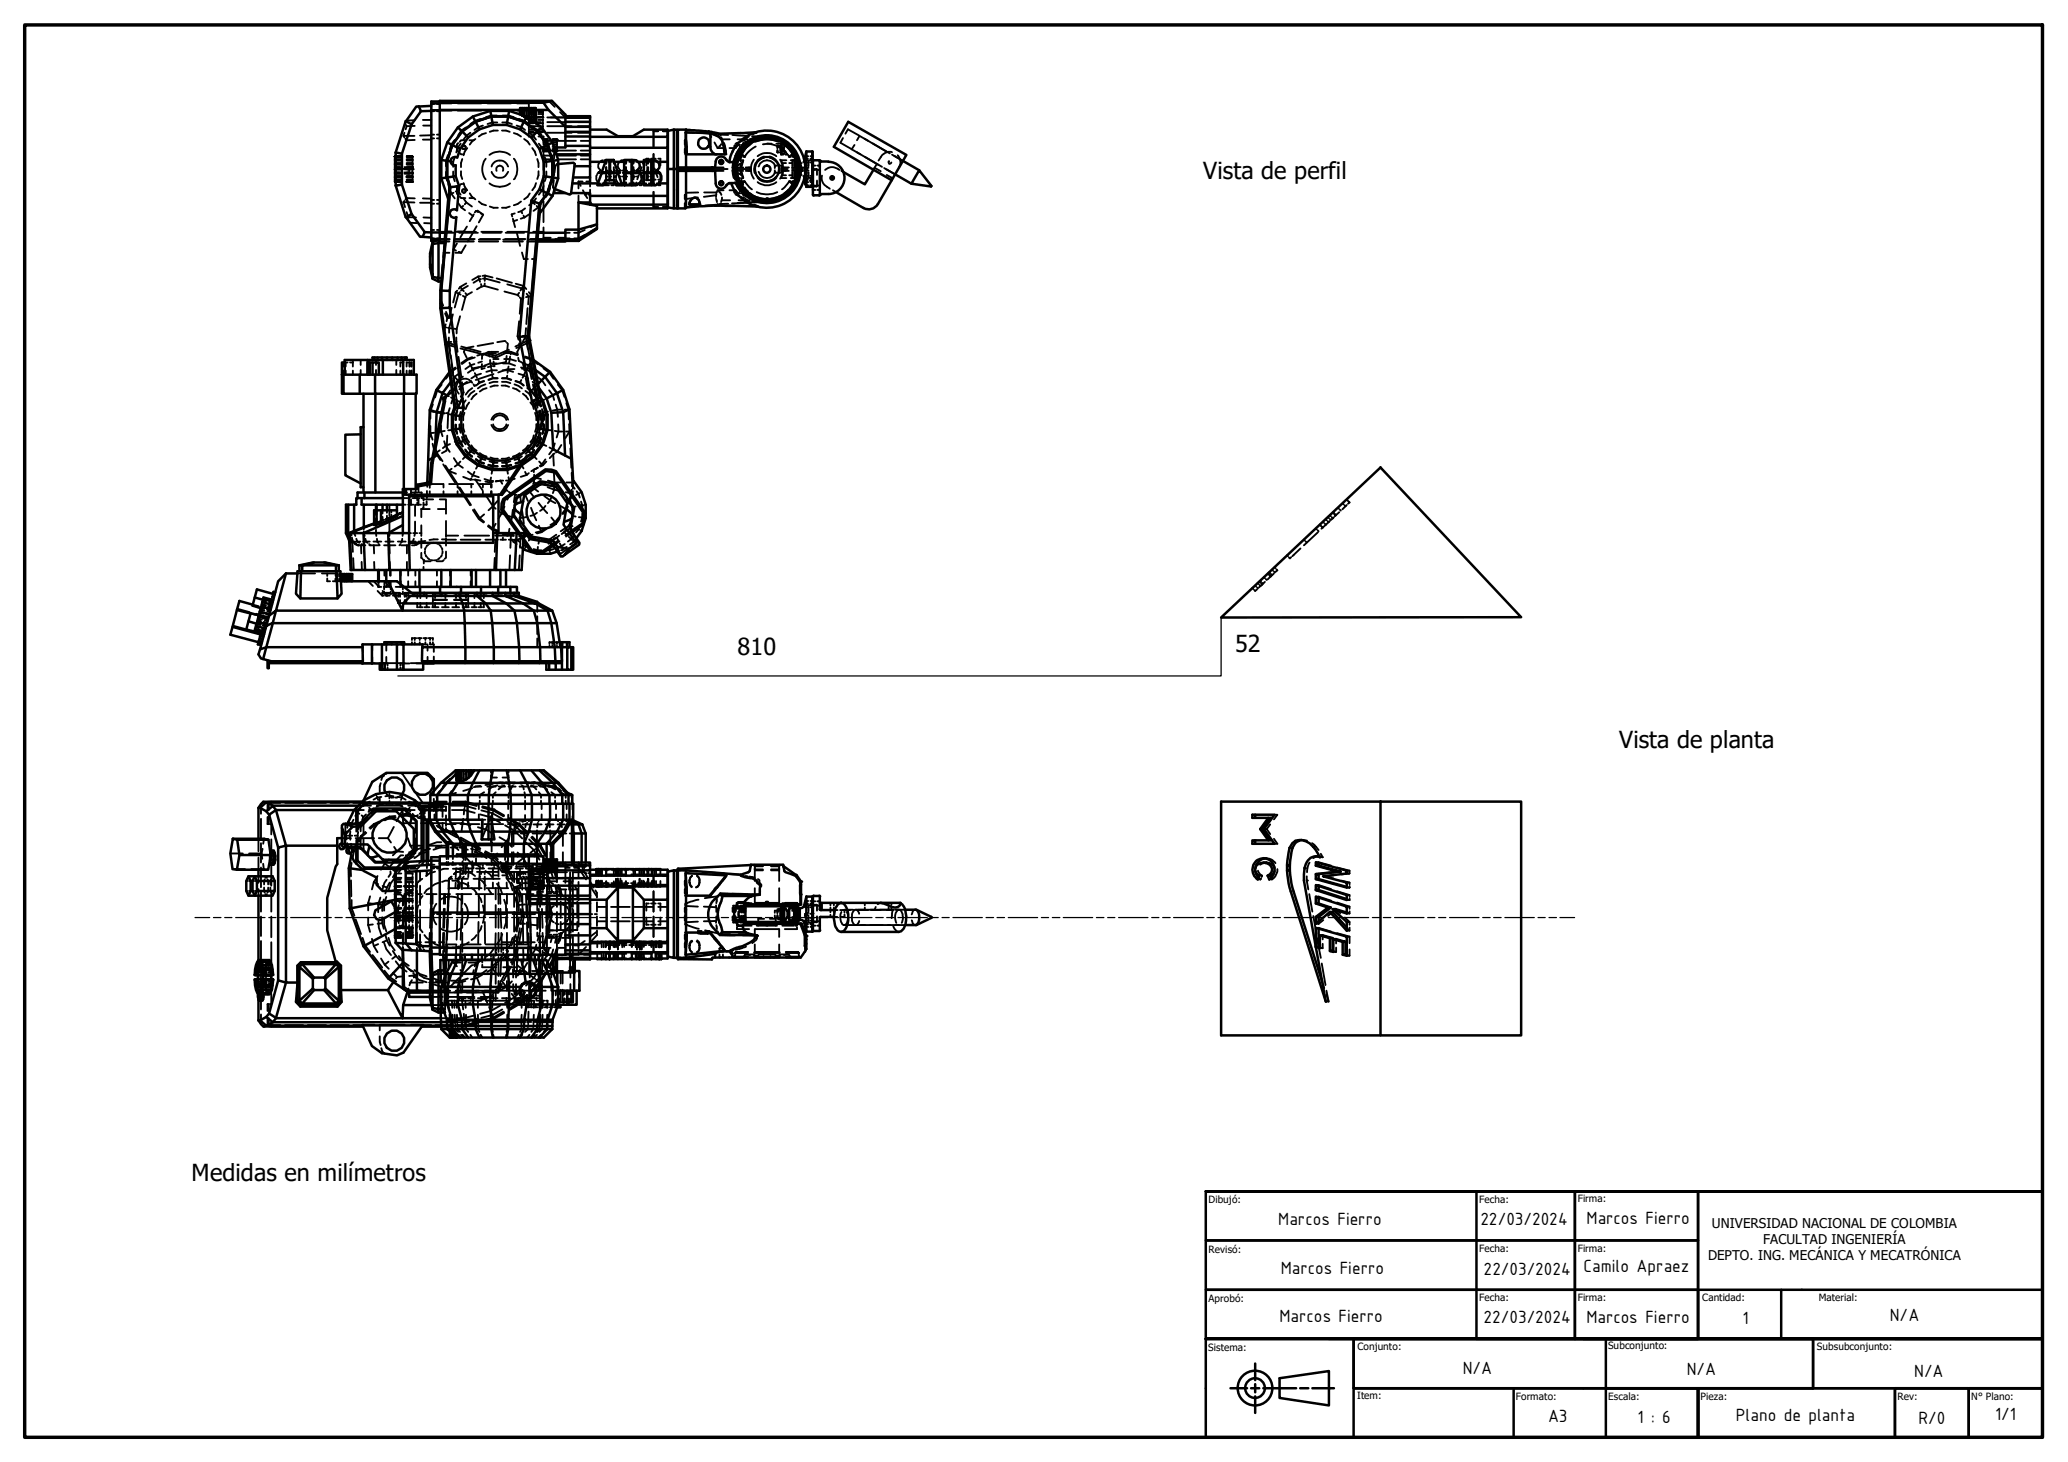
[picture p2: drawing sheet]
<svg xmlns="http://www.w3.org/2000/svg" width="420mm" height="297mm" viewBox="0 0 420 297" stroke-linecap="round" stroke-linejoin="round" font-family="sans-serif">
<defs><g id="words">
<g font-size="4.8">
<text x="244.5" y="36.4">Vista de perfil</text>
<text x="149.9" y="133">810</text>
<text x="251" y="132.4">52</text>
<text x="329" y="152">Vista de planta</text>
<text x="38.9" y="239.9">Medidas en milímetros</text>
</g>
<g font-size="3.9">
<text x="259.7" y="248.9">Marcos Fierro</text>
<text x="300.8" y="249">22/03/2024</text>
<text x="322.3" y="248.8">Marcos Fierro</text>
<text x="260.2" y="258.8">Marcos Fierro</text>
<text x="301.4" y="259">22/03/2024</text>
<text x="321.8" y="258.4">Camilo Apraez</text>
<text x="260" y="268.5">Marcos Fierro</text>
<text x="301.4" y="268.8">22/03/2024</text>
<text x="322.3" y="268.8">Marcos Fierro</text>
<text x="354" y="269">1</text>
<text x="384" y="268.5">N/A</text>
<text x="297.2" y="279.1">N/A</text>
<text x="342.7" y="279.4">N/A</text>
<text x="388.9" y="279.8">N/A</text>
<text x="314.5" y="288.8">A3</text>
<text x="332.7" y="289.1">1 : 6</text>
<text x="352.7" y="288.7">Plano de planta</text>
<text x="389.8" y="289.3">R/0</text>
<text x="405.4" y="288.6">1/1</text>
</g>
<g font-size="2.7">
<text x="347.8" y="249.5">UNIVERSIDAD NACIONAL DE COLOMBIA</text>
<text x="347" y="256.1">DEPTO. ING. MECÁNICA Y MECATRÓNICA</text>
<text x="358.2" y="252.8">FACULTAD INGENIERÍA</text>
</g>
<g font-size="2">
<text x="245.6" y="244.5">Dibujó:</text>
<text x="300.5" y="244.3">Fecha:</text>
<text x="320.5" y="244.3">Firma:</text>
<text x="245.6" y="254.5">Revisó:</text>
<text x="300.5" y="254.4">Fecha:</text>
<text x="320.5" y="254.3">Firma:</text>
<text x="245.6" y="264.5">Aprobó:</text>
<text x="300.5" y="264.3">Fecha:</text>
<text x="320.5" y="264.3">Firma:</text>
<text x="345.8" y="264.3">Cantidad:</text>
<text x="369.5" y="264.3">Material:</text>
<text x="245.5" y="274.4">Sistema:</text>
<text x="275.8" y="274.2">Conjunto:</text>
<text x="326.7" y="274.2">Subconjunto:</text>
<text x="369.1" y="274.3">Subsubconjunto:</text>
<text x="275.7" y="284.3">Item:</text>
<text x="308" y="284.4">Formato:</text>
<text x="326.7" y="284.5">Escala:</text>
<text x="345.5" y="284.4">Pieza:</text>
<text x="385.5" y="284.4">Rev:</text>
<text x="400.5" y="284.5">N° Plano:</text>
</g>
</g></defs>
<!-- layer: Hidden (ISO) -->
<g fill="none" stroke="#000" stroke-width=".38">
<path d="M80.3 35h1.2M80.3 34.3h1.1M80.3 34h1.2M80.3 34.3h1.2M80.3 35.3h1.2M80.3 36.9h1.2M80.3 36.6h1.2M80.3 35.9h1.1M80.3 31.9h1.2M80.3 32.4h1.2M80.3 32.6h1.1M80.3 33.1h1.1"/>
<path d="M80.3 33.4h1.1M80.3 35.8h1.2M80.3 36.1h1.2M80.4 34.4h1.1M80.4 31.8h1.1M80.4 32.6h1.1M80.4 33.2h1.1M80.4 33.5h1.1M81.2 34.3h-.9h.9M82 27.6l.2 .3M82 27.6h2.2M82.2 34.3h.9h-.9"/>
<path d="M82.2 34.4h1.6v.2M82.2 35h.9M82.2 34.3h1.6M82.2 34h1.1M82.2 34.3h.9M82.2 27l-.2 .6M82.3 25.1l.1 .2M82.4 28.2l.1 .3 1.8-.1M82.5 25.4l.1 .2M82.6 32.6h1.2h-1.1M82.6 36.9h1.2h-1.1M82.6 31.9h1.2v.2"/>
<path d="M82.6 32.4h1.2M82.6 35.8l1.2 .1M82.6 36.6h1.2v.1M82.6 36.9h1.2M82.6 35.9h1.2M82.6 33.1h1.2M82.6 33.4h1.2M82.6 36.1h1.2M82.6 25.6l-.2 .7M82.7 31.8h1.1zM83.1 34.3h.2M83.1 35.2v.1h-.9"/>
<path d="M83.1 34v.1M83.1 34.2v.1M83.1 34.4v.3M83.1 34.9v.3M83.1 35.2h.2M83.3 35.2h-.2h.2M83.6 35.2h.2h-.2M83.6 34h.2v.1M83.6 35.2h.2M83.6 34.3h.2M83.8 31.8l-1.1 .1M83.8 32.2v.2h-1.1"/>
<path d="M83.8 33v.2h-1.1M83.8 33.3v.2h-1.1M83.8 33.8v.2h-1.1M83.8 34.2v.1h-1.1M83.8 34.8v.2h-1.1M83.8 35.2l-1.1 .1M83.8 35.6v.2h-1.1M83.8 36v.2M83.8 36.4v.2h-1.1M83.8 36.8l-1.1 .1M83.8 32.6v.2M83.8 33.2v.1"/>
<path d="M83.8 33.5v.1M83.8 35v.1M83.8 35.3v.2M84.3 25.6h-1.7M84.3 24.4l-1.8 .1M85.9 24.4h1.7M85.9 28.4h1.7M86 25.5h1.6M87.6 22.6h.6M87.6 27.5h-2.3M87.6 28.1h.6M87.6 27.4h.6"/>
<path d="M87.6 21.1h.6M88.8 22.6h.5M88.8 28.1h.5M88.8 27.4h.5M88.8 21.1h.5M89.3 21h2.5M89.3 22.5h2.5M90.6 34.9v1.2l.3 .7M91 31.5l-.4 1.1v1.2M91.1 37.4l.1 .7M91.1 39.7v.8M91.2 38.1l.2 .4"/>
<path d="M91.2 38.1v.7M91.6 38.9l.1 .5M91.6 32.8h.1M91.7 39.4l.7 .9M91.9 32.8l.2 .1M92.1 34.8v1.1l.3 .9M92.1 39.2l-.4 .2M92.4 31.9l-.3 1v1M92.4 28.4l-.7 .9-.3 1.2M92.7 37.8l.3 .9M92.8 30.1v.4l.3 .3M92.8 39v.4l.3 .3"/>
<path d="M93 38.7l-.4 .2M93 38.7l.6 .8M93 21h4.8M93 22.5h4.8M93.1 29.1l-.3 .2v.5M93.1 37.9l-.3 .3v.4M93.4 31.1l.5 .3M93.4 39.9l.3 .3h.9M93.6 29.2l-.6 .8-.3 1M93.7 34.8v.8l.2 .8M93.9 37.4l-.5 .2M93.9 29.8v.1"/>
<path d="M93.9 30v.1M93.9 38.7v.1M93.9 38.8v.2M93.9 32.3l-.2 .8v.9M94 30.1v.1M94 39v.1M94 38.5v.1M94 29.6v.1M94 31.4h.2M94 37.4h.2M94.1 39.1l.1 .1M94.1 38.5h.1"/>
<path d="M94.1 30.3h.1M94.2 37.2l.2 .8 .5 .7M94.2 29.6h-.1M94.3 29.6h.1M94.3 38.5h.1M94.3 30.3h.1M94.4 39.1l-.1 .1M94.5 38.5l.1 .3M94.5 29.6l.1 .1M94.6 28.5h-.9l-.3 .3M94.6 29.8v.1M94.6 30.1l-.1 .1"/>
<path d="M94.6 38.8l-.1 .3M94.6 30v.1M94.7 25.9l-1 .6-.6 1M94.9 30.1l-.5 .7-.2 .7M95.4 28.5h.9M95.4 39.3l.5 .7 .7 .5M95.6 27l-.9 .6-.5 .8M96.6 28.2l-.7 .6-.5 .6M97.6 24.2l-1.1 .4-.9 .6M98.1 25.5l-.9 .3-.8 .6M98.7 32.2a3.5 3.5 0 0 0 0 4.2M98.7 27l-.8 .3-.6 .4"/>
<path d="M99 21h4.8M99 22.5h4.8M99.4 37.3a3.5 3.5 0 0 0 4.2 0M99.4 31.5a3.5 3.5 0 0 1 4.2 0M99.9 33.8a1.78 1.78 0 0 1 1.7-1.2 1.78 1.78 0 0 1 1.7 1.2M99.9 34.9a1.78 1.78 0 0 0 1.7 1.2 1.78 1.78 0 0 0 1.7-1.2M100.9 34.7a.73 .73 0 0 1 .6-1.1 .73 .73 0 0 1 .7 1.1M101 23.5h-1.2l-1.1 .3M101 24.9h-1l-.9 .3M101.2 26.5h-.9l-.8 .3M102 26.5h.8l.8 .3M102 24.9h1.1l.9 .3"/>
<path d="M102.1 23.5h1.2l1.1 .3M104.4 32.2a3.5 3.5 0 0 1 0 4.2M104.4 27l1.5 .7M105 25.5l.9 .3 .8 .6M105 21h2.4M105 22.5h2.4M105.5 24.2l1.1 .4 .9 .6M105.7 22.3h1M105.8 23.3l.1 .1M106 23.5h.1M106 23.4h.1M106 23.5l.2 .1"/>
<path d="M106.4 23.7l.2 .2M106.5 23.5v.1M106.5 23.7v.1M106.5 28.2l.7 .6 .4 .6M106.7 23.9l.2 .1M106.9 24.1h.1M107 22v.7M107 23.4v.7M107 24.1l.2 .1M107.3 24.4l.4 .2M107.4 24.5v.6M107.4 25.4v.7"/>
<path d="M107.4 26.5v.7M107.4 27.5v.2h1.1M107.4 26.8h1M107.4 26.7h1M107.4 26.3h1M107.4 25.7h1M107.4 25.1h1M107.4 24.4h1M107.4 23.7h1M107.4 23.2h1M107.4 22.6h1M107.4 27h2.5"/>
<path d="M107.4 25.6h2.5M107.4 24.8h2.5M107.4 23.9h3M107.5 24.1v.1M107.5 24.4v.1M107.5 27l.8 .6 .6 .8M107.6 39.3l-.4 .7-.7 .5M107.8 22.3h1M107.9 24.7l.2 .1M108 24.7l.1 .1M108 24.4v.2M108.1 24.8l.1 .1"/>
<path d="M108.1 30.1l.5 .7 .3 .7M108.3 24.9l.2 .1M108.4 22.8h-1v1.4M108.4 25.9l.9 .6 .7 1M108.5 24.8h.1M108.5 24.9v.1M108.5 25h.1M108.7 25h.1M108.8 20.6h-1.4v1.1M108.9 37.2l-.3 .8-.5 .7M109.2 32.3l.2 .8v.9M109.3 22.6l1 .1"/>
<path d="M109.3 26.7h1M109.3 26.3h1M109.3 25.7h1M109.3 25.1h1M109.3 24.4h1M109.3 23.7h1M109.3 23.2h1M109.3 22.8h1M109.4 27.7h1v.4M109.4 34.8v.8l-.2 .8M109.5 29.2l.6 .8 .3 1M110.2 20.6h1.4"/>
<path d="M110.3 22.7v.2M110.3 23v.4M110.3 23.5v.4M110.3 24.2v.4M110.3 24.8v.5M110.3 25.5v.4M110.3 26.1v.3M110.3 26.5v.2M110.3 26.8h-1M110.4 28.3v1M110.4 29.9v1M110.4 31.2v.7"/>
<path d="M110.4 32.1v.3M110.4 35.6v4.2M110.4 37.8l-.3 .9-.6 .8M110.4 29.7h.9M110.4 28.4h.9M110.4 30.8h.9M110.4 30.7h.9M110.4 30.4h.9M110.4 30.1h.9M110.4 29.3h.9M110.4 28.9h.9M110.4 28.6h2.8"/>
<path d="M110.4 28.2h.9M110.4 31.6h1.9M110.4 30.6h1.9M110.7 31.9l.3 1v1M110.7 28.4l.7 .9 .4 1.2M111 34.8v1.1l-.3 .9M111.2 27h4.9M111.2 25.6h4.9M111.2 24.8h4.9M111.2 23.9h4.9M111.6 20.6l1.1 1.1M111.8 38.3l-.4 1.1-.5 .7"/>
<path d="M111.8 20.6h-.2M112 20.5l-.1 .1M112.1 31.5l.4 1.1v1.2M112.3 28.2l.9 .1M112.3 28.4h.9M112.3 29.7h.9M112.3 30.4h.9M112.3 30.1h.9M112.3 29.3h.9M112.3 28.9h.9M112.3 32.4h-1.9v2.1M112.5 38.3l.1 .2"/>
<path d="M112.5 34.9v1.2l-.4 1.1M112.5 36.6l-.1 1.5M112.6 30.1v.4M112.6 30.9v1.3M112.6 33v1.4M112.6 35v.6M112.6 38.6v.1M112.6 31.4h.2M112.6 33.8h.1M112.6 38.4h.1M112.8 33.8h.1M112.9 31.4h.1"/>
<path d="M113 33.6h-.2l-.2 1.5M113.2 28.6v.1M113.2 28.8v.3M113.2 29.2v.2M113.2 29.6v.2M113.2 30v.2M113.2 30.3v.2M113.2 30.5v.2h-.9M113.2 30.7l-.9 .1M113.2 33.3l-.1 .2M113.3 32.4h3.7M113.3 28.6h3.7"/>
<path d="M113.3 31.6h3.7M113.3 30.6h3.7M113.3 33.3h.1M113.8 22.8l1.1 1M117.4 27h2.5M117.4 25.6h2.5M117.4 24.8h2.5M117.4 23.9h2.5M117.5 36.9v1.4M117.5 39.7v1.4M117.5 36.9h.9M117.5 36.9l.5 .9"/>
<path d="M118 32.4h1.9M118 28.6h1.9M118 31.6h1.9M118 30.6h1.9M118.4 38.7l.5 .8M118.9 39.5h.3M118.9 39.5l.4 .7M119.1 36.9h.8M119.6 39.5h.3M119.9 37.3v.6M119.9 38.5v.7M121.2 35.9v.3"/>
<path d="M121.2 36.3v.3M121.2 36.7l.2 .2M121.3 35.5l-.1 .3M121.5 37.1l.4 .3M121.5 37.3h.4M121.5 33.7v.3M121.6 33.3l-.1 .2M121.6 34.1l.2 .2M121.7 34.9l-.2 .1h.4M121.9 32.9l-.2 .3M121.9 35.2h-.4l-.2 .2M121.9 34.5l.1 .2-.1 .1"/>
<path d="M122.1 37.5l.5 .1M122.3 35.2h.5M122.3 35h.5M122.4 37.3h.3M122.5 32.6l-.5 .2M122.7 35.1v.1M122.8 32.6l.3-.1v.8M122.9 35.2h.2M123 32.9h.3M123.1 37.1v.5h-.3M123.1 34v.8M123.1 34.9v.1h-.2"/>
<path d="M123.1 35.1v.3M123.1 35.6v.8M123.2 37.1v.5h.5M123.2 34v.8M123.2 34.9v.1h.5M123.2 35.6v.8M123.6 32.9h.2M123.7 32.5h-.5v.8M123.7 35.2h-.5v.2M123.8 35.9h.1M123.8 34.7h.1M124 32.9h.3"/>
<path d="M124.2 32.5h.5v.8M124.2 35.2h.5v.2M124.5 32.9h.3M124.7 34v.7h.2M124.7 37.1v.5h-.5M124.7 34.7v.1M124.7 34.9v.1h-.5M124.7 35.6v.3M124.8 35.9h-.1v.5M125 35.9l.2 .2M125 37.3h.5M125.2 36.3v.3"/>
<path d="M125.2 35.9v.1M125.2 34.7h.7M125.2 36.7l.2 .2M125.3 35.5l-.1 .3M125.5 37.1l.4 .3M125.5 33.6v.4M125.6 33.2l-.1 .3M125.6 34l.2 .3M125.7 34.9l-.2 .1h.5M125.8 35.9h.4M125.9 32.9l-.2 .2M125.9 34.5l.1 .2-.1 .1"/>
<path d="M125.9 37.3h.4M126 35.2h-.5l-.2 .2M126.1 37.5l.5 .1M126.4 34.7h.4M126.5 35.9h.3M126.6 32.6h-.4l-.2 .2M126.6 35.2h.5v.2M126.8 32.6l.3-.1v.8M126.8 32.9h.5M126.8 37.3h.5M127.1 37.1v.5h-.3M127.1 34v.8"/>
<path d="M127.1 34.9v.1h-.5M127.1 35.6v.8M127.2 32.5v.8M127.2 34v.8M127.2 34.9v.1h.5M127.2 35.6v.8M127.2 37.1v.5M127.7 35.2h-.5v.2M127.8 32.9h.5M127.8 37.3h.5M128.2 35.2h.5v.2M128.3 37.6h.2"/>
<path d="M128.3 32.5h.2M128.4 32.9h.4M128.4 37.3h.5M128.6 32.5h.1v.8M128.7 37.1v.5h-.1M128.7 34v.7h.3M128.7 34.7v.1M128.7 34.9v.1h-.5M128.7 35.6v.3M129 35.9h-.3v.5M129.2 34.7h.7M129.2 32.9h.4"/>
<path d="M129.3 37.1l-.3 .5h.5M129.3 35.9h.4l-.2 .5M129.4 37.3h.5M129.8 35.6l-.1 .3M130 34.9v.1h.5M130.4 34.7h.4M130.4 34l-.4 .8M130.4 37.3v.3h-.5M130.5 35.2h-.6v.2M130.6 35.9h-.2M130.7 35.9h.1M130.8 32.9h.5"/>
<path d="M130.8 37.3h.5M130.9 36.6h-.2l-.1 .3M131 35.2h.5v.2M131.1 32.5h-.2l-.3 .8M131.3 32.5h.2v.8M131.3 35.1v1.4h.5M131.5 36.4v.2h-.2M131.5 34v.8M131.5 34.9v.1h-.5M131.5 35.6v.5M131.5 35.9h.1M131.5 34.7h.1"/>
<path d="M131.6 36.4v.2h.4M131.6 35.6v.5M131.6 34.7h.1M131.7 34v.8M131.7 34.9v.1h.2M131.8 32.2h-.5v1.4M131.8 32.9h.5M131.8 37.3h.5M131.9 32.5h-.2v.8M131.9 35.2h-.2l-.1 .2M132.1 32.5h.3l.3 .8M132.1 35.2h.6"/>
<path d="M132.1 35h.6M132.2 36.6h.3l.2 .3M132.3 32.2h.9M132.3 36.5h.9M132.4 35.1v.1M132.4 32.9h.4M132.4 37.3h.5M132.8 37.3l.1 .3h.4M132.8 31.3v6.2zM132.8 39v3.1h.9M132.8 35.1v.1M133 35.2h.3l.3 .8"/>
<path d="M133 34.2l.3 .8h-.3M133.2 32.9h.4M133.4 37.3h.5M133.7 32.2h.5v1.4M133.7 26.7h-.9v3.1M133.9 36.8l.3 .8h-.5M134.2 35.1v1.4h-.5M134.7 26.7h.9M139.1 30.2l.1 .8M139.2 28.5l-.1 .9M139.2 39.6l-.1 .8M139.3 28.5h.1"/>
<path d="M139.3 39.6h.1M139.3 40v.4l2.5-.3M139.3 31h.1M139.4 38.3v1.2M139.4 26.9l1.6 .1M141.9 39.1l-2.5 .1-.1 .3M142.7 27l1.6 .2 2.1 .9M143.1 39.1h2.4M143.9 26.7l.6 1.2M144 26.7h-.1l.3 .1M144.7 34.3h3.1M144.7 26.9l.8 .3"/>
<path d="M145.2 28.9l.6 1.2M145.3 34h1.7M145.3 34.7h1.7M145.5 39.7l-2.5 .3M145.5 39.5v.6M145.5 39.1v.2M145.7 39l-.2 .1M145.8 38.7l.2 .1M145.8 30.1h1.2M145.9 27.2l2.1 .2M146 30l-.2 .1M146.1 39l.5 .6"/>
<path d="M146.3 27.2l.1 .3M146.6 29.3l-.5 .5M146.6 27.9l.1 .4M146.7 28.3v.5M146.7 28.3h1.6M147 38.7h-1.2l-.1 .1M147.1 29.1l.4 1.6 .1 .7h-.2M147.3 31.4h.1M148.2 38.7h1.2l.1 .1M148.8 27.4l3.2 .2M148.8 34h2.2M148.8 34.7h2.2"/>
<path d="M149.1 32.6a6.6 6.6 0 0 0 0 3.6M149.3 29.5l-.1 .3 .1 .2M149.3 38.8l-.1 .1 .1 .3M149.4 32.2a6.3 6.3 0 0 0 0 4.3M149.4 37l.9 1.7v.3M149.4 39.5l.7 .3M149.4 34.3h3.1M149.5 38.7l.4 .5M149.5 29.9l-.1 .2h-1.2M149.6 32.8a7 7 0 0 0 0 3.2M149.7 39l.2 .2M149.7 37.5l.2 .3a2.82 2.82 0 0 0 1.4 1.5"/>
<path d="M149.7 32.4a6.4 6.4 0 0 0 0 4M149.8 33.6a6.6 6.6 0 0 0 .9 4.1M149.8 35l.2 1 .7 1.5M149.9 29.5l-.2 .3M149.9 36.8l1 1.9M149.9 28.3h2M149.9 35.2h.1M149.9 29.5l-.4 .5M150 39.3h.4M150 32.3a6.9 6.9 0 0 0 0 4.1M150 29.4h.4M150 33.5l-.1 .1"/>
<path d="M150.1 28.9l-.7 .4M150.1 32.6h.3M150.1 36.2h.3M150.1 37.3a7 7 0 0 0 2.8 2.8M150.2 35.3l.4 .2M150.3 29.7v.3l-.9 1.7M150.3 36.9h.4M150.3 31.9h.4M150.4 37.4l1.4 1.7M150.4 27h1.2M150.5 34.7v.8M150.5 33.4v.6"/>
<path d="M150.5 40l.5 .2h.2M150.6 31.9l-.1 .9M150.6 33.2l-.4 .3M150.6 36.3l.4 1.3M150.6 39.3h.4M150.6 29.4h.4M150.7 34.9l.2 1M150.7 32.6h.3v.1M150.7 31.2v.3M150.7 37.5l.6 .9 1 .9M150.7 31.2l-.5 1-.4 1.5M150.7 37.5h.1"/>
<path d="M150.7 35.7l.2 .2M150.7 37.3v.1M150.9 31.5l.2 .2-.1-.1M150.9 39.3l.2 .5M150.9 30l-1 1.9M150.9 32.8l-.2 .3M150.9 32.8l-.2 1M150.9 32.8h.1M150.9 35.9v.1M151 29l-.1 .4M151 36.1v.1h-.3M151 37.1l.1-.1-.2 .1"/>
<path d="M151 36.9h.3M151 31.9h.3M151.2 39.3l1.6 1.1M151.2 28.6l-.2-.1-.5 .3M151.2 39.2l.2 .7M151.2 31.8l.1 .1M151.3 29.4a3.4 3.4 0 0 0-1.6 1.8M151.3 38.1l.7 .7M151.3 36.9l1 1.2 .5 .4M151.3 36.9h-.1M151.4 29.4l.1 .1M151.4 38.5a6.3 6.3 0 0 0 3.9 1.9"/>
<path d="M151.4 28.8l-.2 .8M151.5 29.6h.1M151.5 39.2l-.1 .1M151.5 39.1h.2M151.5 34h.6M151.5 34.7h.6M151.6 39h-.1v.2M151.6 30l-.9 1.5M151.8 29.8h.1M151.8 39h.1M151.8 39.1l2 1.1M151.8 39.1h.2"/>
<path d="M152 29.6h-.5l.1 .2M152.1 27.7l-.9 .9M152.2 34h.2M152.2 34.7h.2M152.3 39.2l.9 .7M152.3 29.4l-.6 .5-1 1.3M152.3 28.3h.5M152.5 34h.1M152.5 34.5v.2M152.5 34.1v.1M152.5 34.3v.2M152.7 29.1a6.4 6.4 0 0 0-2.6 3.4"/>
<path d="M152.8 27.7h1.6h-.5M152.8 28.2l-1.6 1.2M152.9 28.6l-1.5 1-1.3 1.8M153.2 32.4a3.3 3.3 0 0 0 0 3.9M153.4 39.9l1.2 .4 1.1 .1M153.4 26.9h.1M153.4 28.8a6 6 0 0 1 4.8 0M153.5 33.6a2.49 2.49 0 0 0 1.8 3.2M153.5 26.9h.1M153.5 33.6a2.48 2.48 0 0 0 1.8 3.2M153.5 29.8l-1.2 .9-1 1.2M153.7 28.7a6.3 6.3 0 0 1 4.3 0"/>
<path d="M153.7 28.6a6.1 6.1 0 0 0-3.3 2.8M153.7 26.9l-.7 .4M153.7 39a5.1 5.1 0 0 0 4.2 0M153.8 27.9l1.2-.3h1.3l1.6 .3M153.8 27.9l-.1 .3-1 .8M153.8 26.9l-1.1 .1M153.9 28.2a6.3 6.3 0 0 1 3.9 0M153.9 27.9h.1M153.9 36.1a2.61 2.61 0 0 0 3.8 0M153.9 31.7a3.2 3.2 0 0 1 3.8 0M153.9 37a3.2 3.2 0 0 0 3.8 0M154 32.7a2.47 2.47 0 0 1 3.7 0"/>
<path d="M154 32.8a2.47 2.47 0 0 1 3.7 0M154 27.7h.4M154.1 36a2.33 2.33 0 0 0 3.5 0M154.1 33.8a1.79 1.79 0 0 1 1.7-1.2 1.79 1.79 0 0 1 1.7 1.2M154.1 34.9a1.79 1.79 0 0 0 1.7 1.3 1.79 1.79 0 0 0 1.7-1.3M154.8 28.2a6.4 6.4 0 0 1 4.3 .9M155 29.3a4.5 4.5 0 0 1 3 .4M155.3 31.8a2.6 2.6 0 0 0-1.9 3.4M155.3 32a2.43 2.43 0 0 0-1.8 3.1M155.6 27.6v.1M155.6 27.7l.2 .2M155.8 29.2h1"/>
<path d="M156 27.7l-.1 .2M156 27.6v.1M156.3 31.8a2.7 2.7 0 0 1 2 3.4M156.3 32a2.43 2.43 0 0 1 1.8 3.1M157.4 34.6v.5h.5M157.7 29.2h1v.3M157.9 33.6h-.5v.5M157.9 30.5v.4M157.9 31h.3M158 29.6l-.1 .5M158 29.7l.2 .1zM158 29.6v.5"/>
<path d="M158 30.5v.5M158 29.6h.2M158.2 33.6a2.49 2.49 0 0 1-1.9 3.2M158.2 33.6a2.48 2.48 0 0 1-1.9 3.2M158.3 39.9l-1.3 .4-1 .1M158.4 35.1h.4M158.4 33.6h.4M158.4 29.6h.3M158.4 31h.3v.4h.4M158.4 30l.3 .1M158.5 32.4a3.3 3.3 0 0 1 0 3.9M158.6 30.1v.3"/>
<path d="M158.6 30.5v.2h.2M158.6 30.3h.2M158.7 30l.4 .3zM158.7 31.2h.1M158.7 29.4h.1M158.7 29.8v.7M158.7 28.6l1.5 1 1.3 1.8M158.8 28.3l.4 .1 1.5 1.2 1 1.4M158.8 30h-.2M158.8 33.8v1.2M158.8 35.5v.7h1M158.8 31.2h.1"/>
<path d="M158.8 29.4h.1M158.9 29.4v.6M158.9 30.6v.6M158.9 29.1a6.4 6.4 0 0 1 2.7 3.4M158.9 31.3h.2M159 34.8v.8h.7M159.1 29.3l-.2 .1M159.1 30.3h.2M159.1 30.7h.2M159.1 30h.2M159.1 34.5l.1 .2h.2M159.1 34h.3"/>
<path d="M159.1 31.3h.2M159.1 29.3h.2M159.1 34.3h.9M159.1 34.1v.1M159.1 34.3v.2M159.2 39.5a6.1 6.1 0 0 1-4.3 1M159.3 29.4l1 .9 .7 .9M159.3 29.3v.7M159.3 30.6v.6M159.4 30.7l.3 .3zM159.5 34h.8M159.5 34.7h.8"/>
<path d="M159.6 31.4h.5M159.7 33.1h-.7v.9M159.7 31l.3 .3M159.8 32.6h-1v.6M160 29.8a5.9 5.9 0 0 1 2 4M160.1 31.5l.2 .4M160.2 38.5a6.3 6.3 0 0 1-3.8 1.9M160.3 36.9l-.9 1.2-.5 .4M160.3 36.9h.2M160.3 36.9h.4M160.3 31.9h.4M160.3 33.1h.7"/>
<path d="M160.3 35.6h.7M160.5 31.8l-.2 .1M160.5 37l.2 .1zM160.7 32.6h.9M160.7 37.1h.1M160.7 36.2h.9M160.8 31.5l-.3 .2 .2-.1M160.9 34h.7M160.9 37.3l.1 .1M160.9 34.3h.9M160.9 34.7h.7M161 31.2l-.1 .3"/>
<path d="M161 37.5l-.7 .9-1 .9M161 31.2l.5 1 .3 1.5M161 32.6v1.2M161 35v1.2M161 37.5h.1M161 36.9h.4M161 31.9h.4M161.4 35v1.1M161.4 36.1h.1M161.5 32.7l-.1-.1v1.2M161.5 32.7v1.1M161.5 34.9v1.2"/>
<path d="M161.5 32.7v.1M161.5 37.3a7 7 0 0 1-2.8 2.8M161.5 35.9v.2M161.6 32.9l.1 .2M161.7 34h.2M161.7 33.1v.9M161.7 34.8v.9M161.7 34.7h.2M161.7 35.7l-.1 .1M161.7 35.7v.1M161.7 37.6l-1 1.6-1.9 1.2M161.7 34.9l.1 1.1"/>
<path d="M161.7 32.9v.2M161.8 35l-.1 1-.7 1.5M161.8 32.8l-.1 1M161.9 33.6a6.6 6.6 0 0 1-1 4.1M161.9 34.3h.3M161.9 32.4a6.4 6.4 0 0 1 0 4M161.9 32.8h.1M161.9 36h.1M162 36v-1.1a5.8 5.8 0 0 1-1.9 3.9M162 32.8v1M162 32.8l.1 .1M162.1 34h.2"/>
<path d="M162.1 34.7h.2M162.1 35.9l-.1 .1M162.2 32l.4 2M162.2 33l.2 .1v.9M162.4 34.8v.8l-.2 .1M162.4 34h.1M162.4 34.7h.1M162.4 33.1h.1M162.4 35.6h.1M162.5 33.1h.4M162.5 34.3h.3M162.5 33.1v.9"/>
<path d="M162.5 34.8v.8M162.6 34h.3M162.6 34.7h.3M162.6 35.1h.1M162.6 33.6h.1M162.6 34.7l-.4 2.1M162.7 34l.1 .3M162.7 33.6l.1 .2M162.8 34.5l-.1 .2M162.8 33.8v.2M162.8 34.8v.1M162.8 35l-.1 .1"/>
<path d="M162.8 34.5v.2M162.8 34.1v.1M162.9 35.5l-.4 .1M162.9 34.3h.1M163.1 34.3h-.2v.2M163.2 35.7l.2 .5M163.3 34.7h.4M163.3 34h.2M163.3 34.3h.3M163.4 32.6l-.2 .3M163.4 36.2v.2M163.4 32.4v.1"/>
<path d="M163.5 32.9v.5M163.5 33.9v.4M163.5 36.8h.5M163.6 36.2v.6M163.6 36.2l.1 .6M163.6 32.5h.5M163.6 36.2h.5M163.6 35.7h.5M163.6 33h.5M163.7 34.4l.1 .1M163.7 32.2h.4M163.7 36.5h.4"/>
<path d="M163.7 37h.5M163.7 31.7h.5M163.8 32.4l-.1-.2-.1 .3v.4M163.8 37.6h.4M163.8 34.7h.1M163.8 34.2l-.2 .2M163.9 34.2h.1M163.9 34.5h.1M164 34.2v.1M164 34.4v.1M164 34.5l.1 .1M164.1 34.1l-.1 .1"/>
<path d="M164.1 34.1h.2M164.1 34.6l.2 .1M164.3 35v1.1h.2M164.5 32.6h-.2v1.2M164.5 36.8h.5M164.6 37.6h.4M164.6 32.5h.5M164.6 36.2h.5M164.6 35.7h.5M164.6 33h.5M164.7 32.2h.4M164.7 36.5h.4"/>
<path d="M164.7 37h.4M164.7 31.7h.4M164.7 36.1l.3 .1M165 32.6v1.2M165 35v1.2M165 32.6h.1M165 36.2h.1M165 32.6h-.3M165 36.2l.1 .1M165.1 32.4l-.1 .1M165.1 36.7v.1M165.2 38h.1"/>
<path d="M165.2 34.2v.1M165.2 37.6h.1M165.2 38.7h.1M165.2 34.6v.1M165.2 33.5v.1M165.2 37.9h.3M165.2 38.6h.5M165.2 33.6h.5M165.2 34.5h.5M165.2 34.3h.3M165.2 37.7h.5M165.7 34.3h.2"/>
<path d="M165.7 37.9h.2M166 36.7v1.1M166 34.4v1.1M166.1 38.6h.4M166.1 33.6h.4M166.1 34.5h.4M166.1 37.7h.4M166.6 37.6h.1M166.6 38.7h.1M166.6 34.6v.1M166.6 33.5v.1M167 35.7a2.31 2.31 0 0 0 1.6 2.6"/>
<path d="M167.6 34.5a2.11 2.11 0 0 1 3 0M169.2 38.7l.7 .3M170.9 34.7l.5 .3M171.3 28.1l-.5 .9 2.2 1.3M171.8 27.2l.5-.9 2.3 1.2M173.6 29.4l-.6 .9 1.8 1.1M174.1 30.9l5.1 3M174.1 28.5l.5-.9 1.8 1M175.6 28.2l5.2 3M177.5 34.3v.2M177.6 34.2l.1-.1 1.2 .7M178.1 33.4l-.4 .7"/>
<path d="M179.6 34.1l2.3 1.3M180.1 35.5l1.3 .7M180.7 32.8a.28 .28 0 0 0 0 .4 .28 .28 0 0 0 .4-.2M181.2 30.9a2.1 2.1 0 0 0-2.3 1l-.4 .7M181.2 31.4l2.3 1.3M182.4 31.5a2.14 2.14 0 0 1 .2 2.5M82 41.1l.3 1M82 41.1h2.2M82.2 40.8l-.2 .3M82.6 43.1l.3 1 1.6 .1M82.6 44.3h.1M82.8 44.2h.1v.1"/>
<path d="M82.8 44.4l-.1 .1M83.3 45.3h1.4M84.3 40.3l-1.8-.1-.1 .4M85.3 41.2h2.3M85.9 40.3l1.7 .1M86 44.2h1.6M86.2 45.3l1.4 .1M87.6 48.4h.6M87.6 46.7h.6M87.6 41.4h.6M87.6 40.6h.6M88.5 48.9h.3"/>
<path d="M88.8 48.4h.5M88.8 46.7h.5M88.8 41.4h.5M88.8 40.6h.5M89 48.9h.3v.2h2M89.3 48.6v.1M89.3 47.1h2.1M89.3 48.7h2M89.3 48.7v.1M89.3 48.6h2.1M89.6 57v.2M89.9 53.6l-.2 3.2"/>
<path d="M90.1 51.4h1.2M90.3 49.1l-.3 3.1M90.4 48.6v.3M90.5 47h1.3M90.5 47.3h1.8M92.3 48.7h4M92.3 49.1h4M92.4 48.6h4.1M92.5 51.4h1.2M92.5 47.1h4.2M92.6 59.4l.2 .1M92.6 59.4l-.5 2.1"/>
<path d="M92.8 49.5l-.7 1.2 .5 .2M92.9 59l-.3 .4M93 59.5l.2 .2M93 47h1.2M93.1 41.3l.6 .8M93.2 59.7l.4 .2M93.2 59.7l-.8 2.8M93.2 51.2l.5 .2M93.3 47.3h3.8M93.4 59.4l-.2 .3M93.5 58.3l.2 .2M93.5 58.3l-.3 .4"/>
<path d="M93.7 42.1l.8 .6M93.7 58.6l.2 .2M93.9 58.8l.3 .4M93.9 58.8l-.2 .2M94.1 41.8l-.4 .3M94.2 40.3l.5 .8M94.2 47l-.7 1.2M94.6 59.5l.3 .4M94.6 49.8l-.9 1.6M94.7 41.1l1.2 .9M94.7 41.1l-.3 .4M94.7 57.6l-1.2 .7"/>
<path d="M94.9 59.9l-.2 .2M94.9 46l-.7 1M95.1 58.1l-1.2 .7M95.3 43.3l.8 .6M95.4 40.2h.9M95.9 59.4l-1 .5M96.1 43.9l-.7 1M96.3 43.5l-.2 .4M96.8 46l-1.7 3.1M97 42.8l1.2 .8-.9 1.6M97.2 43.1l-.5-.3-.2 .4M97.2 56.2v.2"/>
<path d="M97.2 56.2l-1.3 .7M97.3 56.6v.2M97.3 48.7h4M97.3 49.1h3.9M97.3 40.9l.6 .6 .8 .2M97.3 56.8l.2 .5M97.3 56.8l-1.1 .7M97.5 48.6h4.1M97.6 56.1l-.4 .1M97.7 43.4l.5 .2M97.7 57.7l.2 .5M97.7 56.7l-.4 .1"/>
<path d="M97.8 47.1h4.2M97.9 58.2h.1M97.9 58.2l-1 .6M98 47.3h3.8M98.1 56.6h.4l3 .8M98.4 58.1l2.8 .8M98.4 58.1l-.2 .1M98.5 56.4v.7M98.5 57.6l-.1 .5M98.6 56v.2M98.6 56l1.5 .4M98.6 56l-.6 .1"/>
<path d="M99.5 42l.8 .2h.9M100.9 56.6l3.1 .9M102.2 48.7h4M102.2 49.1h4M102.5 59.2l2.7 .7M102.6 48.6h4.1M102.7 47.3h3.8M103.1 57.8l2.9 .8M103.1 47.1h4.2M103.6 42l-.8 .2h-.8M104.2 44.4l.1 .5M104.3 44.9l.3 1.3"/>
<path d="M104.6 43.4l-.7 .1 .2 .5M104.8 57.6l1.6 .5M105 47.4l.3 1.2M105.1 44.7l-.8 .2M105.2 59.9l.2 .3M105.3 48.6l.4 1.4M105.3 48.6h1.3M105.5 59.5l-.3 .4M105.9 40.9l-.7 .6-.8 .2M105.9 42.9l.2 .5M105.9 42.9l-.6 .2M106 58.6l-.3 .4"/>
<path d="M106 58.6l.5 .5M106 51.3l.4 1.3h.9M106.2 58.4l-.2 .2M106.4 43.8l.2 .4M106.4 58.1l-.2 .1M106.4 58.1l.5 .6M106.6 44.2l-.8 .2M106.7 42.3l-.8 .6M107 59.7l.4 .5M107.2 49.1h2M107.3 48.7h1.9M107.4 59.4l.6 .7"/>
<path d="M107.4 47.3h1.9M107.5 43.5l-.9 .7M107.8 48.6h4M107.9 48.6h1.3M108.1 52.6h.8M108.3 41.1l-.8 .6M108.3 41.1l.3 .4M108.3 47.1h2.1M108.9 40.3l-.6 .8M109 41.8l.3 .3M109.3 42.1l-.9 .7M109.5 42l-.2 .1"/>
<path d="M109.7 42.7v.6M109.9 41.5l-.2 .2M109.9 41.5l-.1 .6M110.4 40.8l-.5 .7M110.4 40.9v4.2M110.4 46.2v2.1h1.5M112.8 48.6h2.1M113.4 48.3h1.5M114.9 48.4h.9M114.9 47.3h.9M118.8 47.7l-1.3 .7h-.9M118.8 46.7l-1.3 .6h-.9"/>
<path d="M119.8 40.9l.5 .7h.3M121 41.8h.3M121.3 46.3l-1.3 .7M121.3 45.6l-1.3 .6M134.7 42.1h.9M139.1 41.3v.8h.2M139.3 41.6v.5M139.3 40.4v.6M139.4 40.6v1.1M140.1 41.5h.1M140.1 41.5l.6 .1M140.7 40.4l-.4 .4-.2 .5"/>
<path d="M141.6 40.4l.4 .3 .1 .5M142 41.9l-2.6 .2M142 41.5l-.6 .1M142.1 41.4v.1M145.2 41.8h.2M145.5 40.4l.2 .7M145.5 41.8h.5M145.8 41.5l.1 .3M146 41.5l-2.7 .3M146.1 41.8h3.3M146.4 41.5l-.2 .3M146.6 40.7h1.7"/>
<path d="M146.6 40.7l-.1 .4M146.7 40.1l-.1 .6M148 41.4l-1.8 .1M150.1 40.7h2.2M151.4 40.3l1.1 .9M152 41.1l-3.3 .2M152.3 41.1l-2.4 .2 1-.1M152.8 40.7h.6M153.2 41.6l.8 .3-3.1-.1M153.3 41.1h-1.6M153.8 40.8l1.8 .3h1.2l1.1-.3M153.9 40.3l.1 .1a.36 .36 0 0 1 .2 .5"/>
<path d="M153.9 40.5l1.6 .3h1.2l1.1-.3M153.9 41.9v.1M154.3 40.9l-1.5 .2M154.7 41.1h-1.7M155.7 40.4h.1M155.7 40.3h.1M155.9 40.3h.1M155.9 40.4h.1M156 40.4h.1M69.8 73.6v.9M69.8 75.3v.8M70 73.6h.6"/>
<path d="M70.2 73.6v.9M70.2 75.3v.8M71.1 73.6h.6M71.7 73.1v.2M71.7 73.5v1M71.7 75.3v.8M73.3 73.1v1.1M73.3 75.2v.9M74.7 76.1h.2M75 76.1h.1M75.1 76.1h.1M75.1 73.6v.9"/>
<path d="M75.1 75.3v.8M76.4 73.1v1.1M76.4 75.2v.9M80.5 73.1v1.1M80.5 75.2v.9M81.3 75.3v.8M82 73.6h-.7v.9M82.6 75.3v.8M83.2 73.6v.9M83.2 75.3v.8M83.4 73.6h-.8v.9M83.5 73.6h.1v.9"/>
<path d="M83.6 73.6v.9M83.6 75.3v.8M89.5 61.6l.5 1.1M89.5 60.8l.5 1.3M89.7 78.2l-.9 1.1-.4 1.5M90.4 66.5v.7M90.4 66.5h.3M90.4 67.9l-.1 .6M90.4 69.5h.3M90.4 63.7l.5 .9M90.5 70l2 .5M90.6 65.9l-.2 .6"/>
<path d="M90.6 69.8h-.2M90.6 69.6l2.1 .6M90.6 63.4l.6 1.2M90.7 69.6l.2 .2M90.9 64.6l-.2 .7M90.9 64.6h.1M91 70l.2 .2 .4 2.5M91 66.6l.2 .1M91.1 64.6h.1M91.2 68.6v.9h-.3M91.2 66.7h.6M91.2 66.7v.9"/>
<path d="M91.3 75.6h.1M91.3 75.6l.3 .3M91.5 79.3l-.7 1M91.6 72.2l.5 3.6M91.7 69.5h-.5l.2 1.8M91.8 74l.7 5.1M91.8 62.5l-.6 2.1M91.8 77.3l-.2 .3M92 76.2l.9 .9M92 63.9l-.8 2.8M92.2 76.7l.4 3.5M92.3 66.8l.5 .1"/>
<path d="M92.5 74.7l-1.2 .9M92.5 79.1l-.6 .5M92.6 74.9l-1.2 .8-.8 1.2M92.7 78.8l.1 .4M92.7 68.6v.8M92.7 69.4l.3 2.1M92.7 69.4l-.5 .1M92.8 78.3l-.1 .3M92.8 66.9v.8M92.8 79.4l.4 .6M93 77.8l-.2 .3M93.2 72.5l.5 4.1"/>
<path d="M93.3 77.4l-.2 .2M93.4 75.8l-1.1 .8-.2 .3M93.4 77.7l.6 .5M93.5 64.2l-.7 2.7M93.5 70.8l4.2 1.1M93.7 70.4l4 1.1M93.9 77.1l-.4 .2M93.9 77.6l.3 2.1M94 78.2l-.7 .9M94 76.5l-1 .8-.7 1M94 60.1l.6 .3M94.2 79.7l-.3 .7"/>
<path d="M94.2 79.7l-.4 1.1M94.4 76.9l-.4 .1M94.4 71.2l-.2 .3 .6 1.1M94.6 76.9l.3 .1M94.6 60.4l-.7 2.6M94.6 60.2v.2M94.9 77.6l-.9 .6M95.1 77.1l.3 .2M95.4 73.7l.5 1.2M95.6 77.4l.3 .4M95.8 77.5l-1.9 .7-.7 .4M95.9 78.9l-.7 .5-.6 .8"/>
<path d="M95.9 72.6l-.9 .3-1.3 .9M95.9 74.9l.3 .4M96.2 70.4l-1.6 .3-.1 .3M96.2 78.1l.2 .3 .4-.2M96.4 74l-.8 .2-1 .8M96.4 79.4l-.8 .5-.5 .7M96.5 72.6l-1.4 .5-1.2 .9M96.5 75.8l.4 1M96.8 80l-.6 .5-.4 .6M97.2 77.2l.2 .5M97.3 74.7l-1.2 .3-1 .7M97.4 77.7l-.3 .3"/>
<path d="M97.7 75.9l-1 .3-.9 .7M97.9 74v1l.6-.2M97.9 73.5l-.7 .2M98 71.9l-1 .3M98 71.9l-.1 1M98.3 77.4l-.9 .3M98.4 77.5l-.9 .3-.8 .5M98.4 71.8l-.4 .1M98.6 78.1l-.8 .3-.7 .5M98.7 74.3l-2.8 .6M98.7 71.7l1.9 .5M98.7 72.1l2 .6"/>
<path d="M98.9 78.9l-.8 .2-.6 .5M99.3 71.7l.1 .7M99.5 71.5l-.6 .2M99.6 73.1v.7M99.6 73.8l.1 .2M99.6 73.8h1.3M99.6 73.8l-1.2 .5M99.7 74.2l.1 .2M99.7 71.5h1.5M99.8 74.4v.3M99.8 74.4l-.7 .2M99.8 74.4h.1"/>
<path d="M99.8 74.9l.1 .8M99.9 71.5l.2 .9M100 76.3l.1 .5M100.1 76.8l-.8 .3M100.1 76.8h1M100.2 72.9h1.1M100.2 69.7l-3.2 .6M100.3 73.5l.2 .9h-.3M100.3 76l-3.7 1.2M100.6 72.2l.1 .2M100.7 72.6v.1M100.8 71.7h-1.5l-1.4 .5"/>
<path d="M101 75.2h-1.1l-1.1 .4M101.1 76.9h-1l-.8 .3M101.1 77.6h-.8l-.9 .2M101.2 78.3h-.8l-.8 .3M101.9 78.3h.8l.7 .3M102 76.9h.9l.9 .3M102 77.6h.9l.8 .2M102 76.8h.9M102.1 75.2h1.1l1.1 .4M102.2 73.8h1.2l1.2 .5M102.3 71.7h1.5l1.4 .5M102.4 72.9h1.2l1.2 .4"/>
<path d="M102.5 71.5h1.3M102.8 69.5l-.2-.2-1.6 .2M102.9 72.3l-.1 1.3-2.7 .5M102.9 76.8l1 .3M103 69.6l.2 .2-.1 1.3M103.1 76.3l-.2 .5M103.3 74.5l-.2 1.2M103.4 71l-2.8 1.2M103.5 71.4l-2.8 1.3M103.6 72.4l-.2 1.3M103.8 71.5l1.4 .5M103.8 71.5v.5"/>
<path d="M104.2 78.9l.8 .2 .6 .5M104.5 75h-1.5l-1.8 .7M104.5 78.1l.8 .3 .7 .5M104.7 77.5l1 .3 .7 .5M104.8 77.4l.9 .3M105.2 68.3l.1 .7M105.2 68.3h.5M105.3 72.7l.1 .6 .9 .5M105.3 75.9l1.1 .3 .9 .7M105.5 69.8l.1 .7M105.5 65.3l-.3 3M105.6 60.4l.3 .3"/>
<path d="M105.7 77.7l.7 .6M105.7 70.4l-.6 1.1 .1 .6M105.9 74.7l1.1 .3 1 .7M105.9 60.7l-.3 3M105.9 77.2l-.2 .5M106 74.9h1.6l.4 2.1M106.2 73.8l1.2 .4M106.2 80l.7 .5 .4 .6M106.2 68.2h.7M106.2 73.8l.4 1.5M106.2 69.4l.6-1 .5 2.5M106.4 60.6l-.5 .1"/>
<path d="M106.6 72.6l1.4 .5 1.2 .9M106.7 72.4l1.4 .5M106.7 79.4l.7 .5 .5 .7M106.7 68.4h.1M106.7 75.6l-.5 1.2M106.8 76.8l.3 1.5M106.9 66.7l-.2 1.6M107.1 78.9l.8 .5M107.1 78.3l.3 .4M107.1 78.3l.7 1M107.1 68.2h.2M107.2 78.8l.7 .6"/>
<path d="M107.2 62.6l-.3 3.2M107.2 69.5l-.1 .2 .4 2.3M107.2 74.3l.8 .5M107.3 69.3l.1-.2-2.7 1.3M107.3 68.2l.1 .4M107.4 69.1h.1M107.4 74.2l-.3 .7M107.4 74.2l.5 .3M107.4 60.2l-.5 .2M107.4 60.2l-.1 1.6M107.4 66.6l-.1 1.6M107.4 68.9l.1 .3"/>
<path d="M107.4 69.2h.2M107.5 72.2l1 5.1M107.6 74.9h.1M107.6 79l.3 .4M107.6 60.2h-.2M107.7 73.8l-.3 .4M107.7 74.9h.1l.5 2.1M107.7 69.5l-2.8 1.2M107.8 73.1l.8 4.6M107.8 62.5l-.3 3.3M107.9 79.4l.6 .8M107.9 79.4l.6 .7"/>
<path d="M108 60.1h-.2M108 60.1l-.1 1.5M108.1 72.9h.1M108.1 72.9l-.2 .4M108.2 77.6l1 .8M108.3 78.1l1 4.2M108.3 79l-.4 .4M108.3 73.1h.1M108.3 74.9l.5 .3M108.6 78.1l.9 4.3M109.1 76.5l1 .8 .7 1M109.2 78.2l-.5 .4 .6 2.5-.5-2.2"/>
<path d="M109.3 78v.1M109.3 78.6l.2 .2M110.4 74.9l1.2 .8 .9 1.2M111.6 79.3l.7 1 .3 1M113.3 78.2l.9 1.1 .5 1.3M82 99.4v.2M82 99.9v.2M82.1 99.4v.3M83.5 99.4v1M84.5 99.4v.2M84.5 99.9v.2M85 98.8v1.2"/>
<path d="M86.7 99.7v1.5M86.8 98.2v.7M87.2 87.3l.4 1.5M87.3 98.3v.8M87.3 99.8v.7M87.4 86.5v1.5l.5 1.3M87.4 83.6l.8 .1M87.6 98.3h2.4M87.9 90.2l.4 1.4 1.2 1.9M87.9 82.2l-.5 1.4v1.5M88.2 87.9l-.8 .1M88.3 90.6l.4 1.3 1.2 1.8"/>
<path d="M88.4 91.9v.9M88.5 89.9v1M88.8 92.6l-1 .5M88.9 83.8l.7 .1M89.3 91.5l-.6 .4M89.6 83.9v1.2M89.6 86.4v1.3M89.6 83.9l.8 .1M89.6 87.7l.3 .9M89.6 87.7l-.7 .1M89.7 83.8l.5 .1M90 82.7l-.4 1.2"/>
<path d="M90 94.3l2.5 3.7M90.1 98.3v.7M90.1 99.8v.7M90.2 89.6l.4 1M90.4 87.6l-.8 .1M90.5 94.6l2.3 3.6M90.6 90.6l.8 1.2M90.6 90.6l-.6 .4M90.6 83.9h.5M90.8 80.3l-.4 1.2M90.8 80.3l.4 .2M90.9 88.5l-.2 3.1-.9 .5"/>
<path d="M91.1 84.1l.7 .2M91.2 98.3h4.9M91.4 82.9l-.3 1-.2 3.1M91.4 90.2l-.8 .4M91.6 80.8l.9 .4M91.8 95.2l-.6 .5 1.4 .6M91.8 87.4h-.7M92.2 93.1l.8 1.2-.6 .5M92.5 86.3v.9l.3 .9M92.6 85.3v-.9l.3-.9-.3 .9v.9M92.6 86.3v.9l.2 .7M92.6 80.1l-.6 .8-.3 1.1"/>
<path d="M92.6 86.3v.9l.3 .9M92.6 80.4l.4 2.5M92.7 83.9l-.2 .5v.9M92.8 81.1l.2 1.9M93 82.9v.1M93 98.3v.7M93 99.8v.7M93 81.5l.5 .1M93 82.9l-.2 .5M93 88.7l.3 .7M93.1 89l.3 1 .6 .7M93.1 99l2.4 3.7"/>
<path d="M93.2 89l.3 .9 .5 .8M93.3 89.4l.6 .9M93.3 89.4l-.9 .4M93.3 86.2v.9l.3 .8M93.4 99l2.3 3.6M93.4 81.9l-.4 1.1M93.5 81.6l-.3 1M93.5 93.8l-.5 .5 1 .7M93.5 81.7l-.3 .9M93.6 83.7l-.3 .8v.8M93.6 80.5l.4 .5-.2 .2M93.6 81.5l-.1 .1"/>
<path d="M93.7 81.1l-.2 .6M93.9 88.8l.2 .8 .5 .7M94 80.9l-.5 .8M94.1 86.2v.8l.3 .7M94.1 96.9l1.5 .6M94.4 83.9l-.3 .7v.8M94.5 91.3l.6 .9 .8 .6M94.6 91.5l.5 .8 .8 .5M94.6 92.8l-.6 .5M94.6 91.4l.6 .8 .7 .5M94.6 81.3l-.5 .7-.2 .9M94.6 88.4l.3 .8 .4 .6"/>
<path d="M95.1 95.8l1 .8M95.1 91l.5 .7 .8 .5M95.3 81.8l-.7 1.3M95.6 97.5h.3M95.8 97.2l-.2 .3M95.8 90.5l.4 .6 .6 .5M95.8 98.3v.7M95.8 99.8v.7M96.1 96.6l1.2 .4M96.1 96.6l-.2 .3M96.3 97.5h.3M96.4 95.9l-.3 .7"/>
<path d="M96.6 97.5l1 .1M96.6 97.5l1.4 2.1M96.6 93.4l.8 .5 .9 .3M96.6 93.3l.8 .6 .9 .3M96.7 93.3l.8 .5 .9 .3M97.1 92.7l.7 .5 .8 .3M97.1 94.5l-.4 .7M97.4 98.3h2.5v.7M97.5 92.1l.6 .4 .8 .3M98.1 98.3v.7M98.1 99.8v.7M98.4 97.3l1.2 .4v.1"/>
<path d="M98.6 97.8l1 .2M99.2 94.5l.9 .3h1M99.3 94.4l.8 .3h1M99.3 94.5l.8 .2h1M99.4 93.7l.9 .3h.8M99.6 97.9v.1l.5-.1M99.6 92.9l.8 .3h.8M99.8 98.3v.7M99.8 99.8v.7M99.8 97l-.2 .7h.6M99.8 86.3a1.82 1.82 0 0 0 1.7 1.3 1.82 1.82 0 0 0 1.8-1.3M99.8 85.3a1.79 1.79 0 0 1 1.7-1.3 1.79 1.79 0 0 1 1.8 1.3"/>
<path d="M99.9 99.8v.7M100 95.5l-.1 .8M100.2 86.2a1.38 1.38 0 0 0 1.3 1 1.38 1.38 0 0 0 1.4-1M100.2 85.3a1.41 1.41 0 0 1 1.3-.9 1.41 1.41 0 0 1 1.4 .9M100.8 97.7h.6M101.3 97.7l-.6 .1M101.5 97.6h.7M101.7 97.6l.3 .7M102.5 98.9l.4 .7M102.8 97.6h.6M102.9 99.6l.2 .1M102.9 99.6l-.9 1"/>
<path d="M103.1 95.5l.1 .8M103.3 97l.1 .6M103.4 99.9l.3 .3M103.4 92.9l-.7 .3h-.8M103.7 93.7l-.8 .3h-.9M103.8 94.4l-.9 .3h-.9M103.9 94.5l-.9 .3h-1M103.9 94.5l-1 .2h-.9M104.6 97.3l-1.2 .3M105.6 92.1l-.6 .4-.8 .3M106 94.5l.4 .7M106 92.7l-.7 .5-.8 .3"/>
<path d="M106.4 93.3l-.7 .5-1 .3M106.4 93.4l-.7 .5-.9 .3M106.4 93.3l-.7 .6-.9 .3M106.7 95.9l.3 .6M106.9 99.9l-1.9 1.4-.2 1.1M107 96.5l-1.2 .4M107.1 92.4l-1.6 2.3M107.3 90.5l-.4 .6-.7 .5M107.4 96.1l-.4 .4M107.4 92.4l-1.5 2.2M107.5 99.7l-.3 .2M107.5 99.7l1 1.3"/>
<path d="M107.7 99.5l-.2 .2M107.8 81.8l.5 .6 .2 .7M107.9 91l-.5 .7-.7 .5M108.1 99l-.2 .2M108.1 99l1.2 .9M108.3 98.7l-.2 .3M108.5 91.4l-.6 .8-.8 .5M108.5 81.3l.5 .7 .2 .9M108.5 95.4l-.6 .3M108.5 95.4v.5M108.5 98l-.2 .3M108.5 98l1.4 .5"/>
<path d="M108.5 88.4l-.2 .8-.5 .6M108.5 91.4l-.6 .8-.7 .6M108.5 92.8l.5 .5M108.5 96.4v.9M108.5 97.6v.4M108.5 97l1.4 .3M108.5 80.2l.7 .9M108.6 91.5l-.6 .8-.7 .5M108.6 95.4h-.1M108.6 95.3h.2M108.7 83.9l.3 .7v.8M109 86.2v.8l-.3 .7"/>
<path d="M109 80.9l.6 .8 .3 .9M109.1 80.9l.5 .7 .3 .8M109.2 88.8l-.2 .8-.5 .7M109.2 95l-.4 .3M109.3 95l-.5 .3M109.3 89h.2M109.3 89l-1.5 2.3M109.5 83.7l.2 .8v.8M109.5 93.8l.7 .6M109.5 89.1h.2M109.5 83.4l.5 2.1M109.5 81.5l.5 1"/>
<path d="M109.6 87.9l-.3 1.1M109.7 86.2v.9l-.2 .8M109.8 83.4l.5 2.2-.3 1.2M109.9 87.9l-.2 1.2-1.6 2.2M109.9 89l-.3 .9-.6 .8M109.9 89l-.3 .9-.5 .8M110 89l-.3 1-.6 .7M110 85.5l.1 .1M110 85.5l-.2 1.2M110.1 83.1l.3 .8M110.2 83.5l.2 .9v.9M110.2 85.6h.1"/>
<path d="M110.2 94.5l-.4 .3M110.2 83.5l.4 .9v.9M110.3 90.3l.7 .3M110.4 83.9v1M110.4 86.3v.9l-.2 .9M110.4 86.1l.1 1.1-.3 .9 .4-.9v-.9M110.6 81.2l-.3 .1M110.8 93.3l-.7 1-.4 .4M110.9 98.2l-1.2-.2-1.8 1.3M111 93.8l-.7 .7M111.1 80.9l-.3 .2M111.3 87.4h.7"/>
<path d="M111.3 99l1.3 .5M111.3 97.6l1.3 .4M111.3 83.6l-.9 .3M111.6 90.9l.7 .4M112 98.3l1.2 .2 1.2 1.9M112.3 91.3l-.7 1M112.4 92.3l-.7 .8M112.4 92.3l.1 2.3M112.5 95.7l.1 2.3M112.6 99v.5M112.6 99.5l-.3 .7M112.6 99.5l1.2 .2"/>
<path d="M112.6 98v.5M112.6 92.1l-.2 .2M112.6 98h1.3M112.7 87.6l.8 .1M112.7 90.1l-.4 1.2M112.9 82.2l.3 1M113.2 83.2l-.9 .2M113.2 83.2l.1 1.5M113.2 83.2h.8M113.4 86.2l.1 1.5M113.5 87.7l-.4 1.2M113.5 87.7h.7"/>
<path d="M114 90.4l-1 1.5M114.7 83.2h.8M114.9 100l1.2 .3M115 87.7h.7l-.8 1.3M115.1 81.9l.4 1.3 .1 2M115.1 98h1.2M115.6 86.2l.2 4M115.9 91.1l.2 3.9M116.1 99.5v.8l-.4 1M116.1 96.1l.1 2.7M116.4 98.8v.5M116.4 99.8l-.1 .8"/>
<path d="M116.4 98.8l.4 .5M116.5 97.9v.4M116.5 97.7v.1M116.5 97.8v.1M116.5 97.9h.1M116.5 98.5l-.1 .3M116.6 97.8h-.1M117.2 99.8l.3 .5M118.2 100l-.2 .1M60.5 116.5h.1M60.9 116.5h3.1M65.4 116.5h2.9"/>
<path d="M66.5 116.5v.5M66.5 117.5v.6h.6M67.6 118.1h.7M68.2 117.5v.5v-.5M68.2 118v.1M68.2 116.5v.5M68.3 116.5v.5M68.4 116.5h.1v.5M68.4 118.1h.3M68.5 117.5v.6M68.9 117.6v.5M69 116.6h-.1v.5"/>
<path d="M69 116.6h.2M69 117.6v.5h.3M69 116.6v.5M70.9 108.7l.2 .4M70.9 109.8h.1M71 110h.1M71.1 110h.1M71.1 110l.5 .3M71.2 109.6l.4 .6M71.3 110h.2M71.5 109.2l.1 .5M71.6 109.7v.1"/>
<path d="M71.6 108.2l-.2 .1v.5M71.6 109.7l.1 2.4M71.6 110h.4M71.6 109.9l.2 .3M71.8 113.4l.1 2.4M71.9 110.3l.5 .2M71.9 107.9v.1M71.9 108.2l.3 .7M71.9 108v.1M71.9 110.3l.4 .2M71.9 108l-.1 .1M72.1 110.5l.6 .3"/>
<path d="M72.3 110h.9M72.4 109.5l.2 .5 .4 .3M72.6 110.7l.4 .1-.4-.1M72.6 107.7l-.7 .3M73.2 110.8h1M73.3 110.8l.1 1.6M73.5 110.5l.4 .3M73.5 114.2v1.6M73.7 107.2l-.5 .3M73.8 110h1.3M73.9 107.9l.2 1M73.9 107.1v.5"/>
<path d="M74.2 109.5l.2 .5 .3 .3M74.8 118.1l1 .9M75 110.5l.3 .3M75.1 110.8h1.9M75.9 110h1.6M75.9 118.1l.9 .9M75.9 110.8l.1 1.6M76 114.2l.1 1.6M76.1 106.6l-.1 .1M76.1 106.3h-.1M76.3 106.2h.1v.7M76.3 103.7v.9"/>
<path d="M76.3 105.5v1M76.3 106.5h-.1M76.4 105.3v.9h.1M76.4 103.7v.8M76.4 107.6l.1 1.3M76.5 103.7v.8M76.5 105.3v.9M76.6 109.5v.5l.2 .3M76.8 118.1v.4M76.8 118.9v.3M76.9 119.2h.6M77 110.5l.2 .3"/>
<path d="M77 118.1v.4M77 118.9v.3M77 106l-.5 .2M77.3 106l-1 .5M77.5 105.8l-1.5 .6M77.7 103.7v.6M77.7 105v.7M77.7 105.7l-.4 .1M78 119.2h1.4M78 119.2v.5M78 110.8h2.3M78 105.6l-.3 .1"/>
<path d="M78.1 115.8v1.2M78.1 118.1v1.1M78.2 118.1l.7 .9M78.3 110h1.6M78.5 118.1v.4M78.5 118.9v.3M78.6 103.7v.5M78.6 104.8v.5M78.6 105.3l-.2 .2M79.1 102.5v2.3M79.1 106v2.9M79.1 109.5v.8"/>
<path d="M79.1 110.5l.1 1.9M79.2 114.2v2.8M79.2 118.1v1.1M79.3 105.1l-.7 .2M79.4 115.8v1.2M79.4 118.1v1.6M79.5 103.7v.4M79.5 104.6v.5M79.9 105l-1.5 .5M80.4 119.2h1.2M80.6 104.6l-.7 .2M80.6 104.6l-1.5 .6"/>
<path d="M80.6 103.7v.2M80.6 104.3v.3M80.6 104.9l-.3 .1M81.3 118.6v.3M81.3 119v.2M81.3 110.5l-.1 .3M81.4 115.8v1.2M81.4 118.1v1.1M81.5 110.8h1.7M81.7 109.5v.5h-.9M81.9 106l-.1 2.9M81.9 100.1h.8"/>
<path d="M81.9 101.2h.9M82.1 100.1v.4M82.2 119.2h-.3v.5M82.4 102.5h-.5v2.3M82.4 110h-.7l-.2 .3M82.7 110.8v1.6M82.7 114.2v1.6M82.9 115.8v1.2M82.9 118.1v1.1M82.9 102.5h1.1M83.1 110h1.4M83.1 108.3h.4"/>
<path d="M83.2 110.5l-.2 .3M83.5 100.1h1.3M83.5 101.5v1M83.8 101.2h1.4M83.9 108.3h.9M84.1 109.5l-.2 .5-.3 .3M84.3 100.1v.3M84.3 100.8v.4M84.3 106v2.3l-.1 .6M84.3 102.5v2.3M84.3 110.7l-.6 .1M84.4 115.8v1.2"/>
<path d="M84.4 118.1v1.1M84.5 102.5h1M84.6 110.7h-.1M84.8 101.2v.4M84.8 102.1v.4M84.9 110.5l-.3 .2M85 110h.6M85 101.3v1.2M85.2 100.1h.5v.3M85.2 108.3h.4M85.6 110.2l-.3 .2M85.6 103.4v1.7"/>
<path d="M85.6 106.7v2.2M85.6 109.5v.5M85.6 110.2l-.3 .1M85.6 110.3v1M85.6 112.3v1l.2 .2M85.6 103.4h1.7M85.7 100.8v.4h.3v.4M85.8 103.4h-.2M85.9 113.7l.2 .1M86 102.1v.6M86 102.9l-.1 .3M86 115.2v.6"/>
<path d="M86 101.5h.3M86.1 113.8l.1 .1M86.1 113.8v.7M86.2 114h1.3M86.4 112v.5M86.4 109.9l-.8 .1M86.5 111.3l-.1 .4M86.5 112.8l.2 .3M86.5 101.5h1.5M86.7 101.8v.7h-.6M86.9 113.3l.3 .4M87 110.7l-.4 .4"/>
<path d="M87.5 113.8h.5M87.6 110.3l-.4 .2M87.9 110.3h.4M88.6 110.3l.4 .2M88.7 113.8h-.4M88.8 115.8v1.2M88.8 118.1v1.1M89 109.6l-1.8 .1M89 103.4h1.6M89.3 110.7l.3 .4M89.3 101.5h1.3v2.9M89.3 113.3l-.3 .4"/>
<path d="M89.7 111.3l.2 .4M89.8 112.8l-.3 .3M89.8 109.6h.8M89.9 112v.5M90.2 113.8l-.3 .2h-1.2M90.6 112.1v1.2l-.2 .2M90.6 105.8v3.3M90.6 109.4v1.5M90.6 108.8h2.5M90.6 109.7h2M91.4 115.8v1.2M91.4 118.1v1.1"/>
<path d="M93.6 109.7h4M94.4 108.8h5M95.6 115.8v1.2M95.6 118.1v1.1M96.1 103.6l1.2 1.9 .9 .7M96.3 103.5l1.2 1.8 .9 .7M98.4 104.5l-.9 .8M98.6 109.7h2.6M98.7 100.7l1.4 2.2M99.1 106.9l.9 .7 1 .4M99.3 106.7l.8 .7 1.1 .4M100.1 102.9l.6 .5"/>
<path d="M100.1 102.9l-.8 .8M100.5 113.3l-.1 2.5M100.6 108.8h2.5M100.6 109.7l-.1 2.4M100.7 106.4l-.6 1M101.1 101.8l-1 1.1M101.3 103.8l.6 .5M101.7 109.7h1.1M101.9 104.3l.7 .3M101.9 104.3l-.6 1M102 108.4l1.1 .4M102.2 109.2v.5"/>
<path d="M102.2 108.3l1.1 .3 1.1 .1M102.2 108.3v.5M102.5 102.9l-.6 1.4M103.2 108.8l1.2 .1M103.3 104.8l.7 .3M103.4 109.7h.9M103.5 107.4l-.2 1.2M103.6 112.8l-.1 3M103.7 100.2l.3 .1M103.7 100.2l-.6 1.3M103.8 108.3l-.1 3M104 105.1h.8"/>
<path d="M104 105.1l-.2 1.2M104 109.7l.1 .1M104.2 109.9l.8 .6M104.2 103.6l-.2 1.5M104.3 100.4l.3 .1M104.5 109.7h.3M104.5 109.9l-.2 .2M104.6 103.5l-.1 1.1 1.3 1.9M104.6 100.5l.4 .1M104.6 100.5l-.2 1.5M104.7 109.7l-.1 .1M104.9 109.7h.1"/>
<path d="M105 109.7l.6 .4M105.2 108.3l.4 .5M105.3 100.6h.4M105.5 109h1.1M105.6 109.5l-.6 .2M105.6 108.3l.3 .4M105.6 111l.6 .5M105.6 112.8l-.2 3M105.7 100.6l.2 1.5M105.8 108.3l-.1 3M106 100.5l-.3 .1M106 109.3l.3 .5"/>
<path d="M106 103.7l.4 2.7M106.1 109.1l.3 .3M106.2 110.5l.6 .5M106.4 107.4l1.4 1.9 1 .2M106.6 107.6l.1 1.2M106.6 100.3l-.3 .1M106.6 100.3l.7 1.5M106.6 109l-.5 .2M106.6 111.4l-.1 .3M106.8 111l.8 .3M106.8 111l-.1 .2M106.9 109h-.3"/>
<path d="M106.9 100.1l-.3 .2M107 105l-1.5 .2M107.1 108.9h.2M107.1 110.4l-.3 .6M107.3 108.9l.1 .1M107.6 109.1l.2 .1M107.8 108.5l-1.1 .3h-1.2M107.8 109.2l.5 .2M107.8 109.2l-.4 .6M107.9 103.2l.6 1.4M108.2 108.6l-.9 .3M108.4 111.6l.8 .2v.2"/>
<path d="M108.5 104.6l-.7 .2M108.5 104.6l.5 1.1M108.9 109.6l.6 .2M109.1 112.3v.2M109.1 104.2l-.6 .4M109.3 111.1l-.1 .7h.8M109.4 102.2l1 1.2M109.5 106.8l.4 1.1M109.5 109.8h.6M109.5 109.8l-.1 .7M109.9 107.9l-1.1 .3M110.4 103.4l-.7 .4"/>
<path d="M110.4 103.4l.8 .9M110.6 100.8l1.2 .8M110.7 109.8h.7M110.8 102.8l-.4 .6M110.9 111.8h.8M110.9 107.3l-1 .6M111 107.5l-1 .6-.9 .3M111.3 109.8l.1 .2M111.4 109.8v.7M111.5 110.1l.1 .1M111.6 111.1l.1 .7M111.7 111.8v.2"/>
<path d="M111.8 101.6l-.5 .6M111.8 112.3v.2M111.8 101.6l1 .6M112 109.6l-.6 .2M112 105.1l.8 1M112.1 100.9l-.3 .7M112.5 111.6l-.8 .2M112.7 111.3l.5 .4M113 108.6l-1.9 1.4-1.1-.3M113.1 109.3l-1.4 .9M113.2 109.2l.2 .6M113.5 105.2l-.7 .9-1 .6"/>
<path d="M113.5 109.8l-1.4 .9M113.6 108.8l-.4 .4-.7 .2M113.6 111.9l-.4 .2M113.7 105.3l-.7 .9-1 .7M113.7 110l-1.4 .9M113.7 110.4l.3 .6M113.9 102.8l1 .6M114 111l.2 .2M114 111l-.7 .3M114.3 111.4l.1 .3M114.4 111.7l-.4 .1M114.6 108.1l.5 .5"/>
<path d="M114.6 108.1l-.5 .4M114.7 110.5l-.7 .5M115 107.6l-.4 .5M115.1 111.7l-1.2 .8-.4-.4M115.1 101.4l1.3 1.8-.2 1.2M115.1 111.1l-.7 .6M115.3 102.3l-.4 1.1-.7 .9M115.4 102.9l-.3 .7-.7 .8M115.6 109.1l.5 .4M115.6 106.8l.1 .1M115.7 106.6l-.3 .5M115.7 106.6l.6 .3"/>
<path d="M115.8 107l.2 .2M115.8 101.6l-.2 .6M115.8 101.6l.2 .5M115.9 107.2l-1.4 1.1M115.9 106l-.2 .6M115.9 101.5l-.1 .1M116 105.5l-.2 1.2-1.9 1.2M116.1 109.5l-.7 .5M116.1 109.5l.1 .2M116.1 101.1l-.1 .2M116.1 100.8v.3M116.1 102.5l.2 .5"/>
<path d="M116.2 107.8l-1.3 1M116.3 103v.6M116.3 104.3v.5M116.3 104.8l-.2 .7M116.3 104.8l.7 .2M116.3 108.1l-1.3 .9M116.4 109.9l.2 .2M116.5 108.9l-.4 .6M116.5 100.8l-.4 .3M116.6 108.6l.2 .5M116.6 110.1l-.8 .5M116.8 109.8l-.2 .3"/>
<path d="M116.9 107.2l.6 .4M117 102.9l-.7 .1M117 109.7l.3 .5-1.2 .7M117.1 109.3l-.2 .3M117.5 107.6l-.5 .6M117.5 107.6h.2M117.5 100.3l-.5 .3M117.5 100.3l.3 .8M117.6 105.1h.7M117.7 100.2l-.2 .1M117.8 106.7l-.3 .9M118 107.7l.2 .2"/>
<path d="M118 101.9l.3 .8M118.3 105.1l-.3 .9M118.3 105.1l.3 .1M118.3 102.7l-.7 .1M118.3 102.7v.8M118.3 104.3v.8M118.3 102.7h.3M118.7 105.3h.3M119 102.5l-.3 .1M254.4 119.4l.2 .3M255 119l.2 .2M255.4 119.7l-.4 .4-.2-.2"/>
<path d="M255.4 119.4l.2 .2M255.5 118.4l.2 .3M255.8 118.2l.2 .1M255.9 118.9l.2 .1M256 118l.2 .2M256.1 119l-.3 .4M256.2 118.5l.2 .3M256.2 119h-.1M256.4 118.4l.2 .2M256.8 117.3l.2 .2M257 118.2l-.7 .7M257.2 117.7l.2 .1"/>
<path d="M257.6 116.6l.1 .2M257.7 116.4l.2 .2M257.9 116.3l.2 .1M257.9 117l.2 .1M258.1 116.8l.2 .3h-.2M258.1 117.1l-.5 .6M258.3 116.6l.1 .3-.1 .1M258.4 115.7l.2 .2M258.8 116.5l-.4 .4M258.8 116.1l.2 .2M259 115.2l.1 .2M259.3 115.7l.2 .2-.4 .3"/>
<path d="M261.5 112.8l.2 .2M262.3 113.2l-.2 .3-.2-.2M264.2 111.4l-1.6 1.6M264.9 109.7l.2 .1M265.3 110l.2 .2M267.3 107.4l.2 .2M267.7 107.7l.2 .2M267.8 108.1l-2.9 2.7M268.4 106.8l-.2-.2 .2 .3M268.5 107l.2 .2M268.8 106l.2 .2M269.2 106.4l.2 .3"/>
<path d="M269.4 105.5l.2 .2M269.7 105.9l.2 .2M269.8 105.1l.2 .2M269.9 106.1l-1.4 1.3M270.2 105.5l.2 .1M270.2 105.8l-.3 .3M270.2 104.7l.2 .2M270.6 105.1l.2 .2M270.8 104.2l.2 .2M270.8 105.3l-.4 .3M270.9 104.1l.2 .2M271 105.1l-.2 .2"/>
<path d="M271.1 104.6l.2 .2M271.3 104.4l.2 .2-.3 .3M271.8 103.2l.2 .2M272.1 104.1l-.6 .5M272.2 103.6l.2 .1M272.8 102.3l.2 .2M273.2 102.7l.2 .2M273.6 102.6l-.9 .9M273.6 101.5l.2 .2M274.2 102.1l-.2-.2 .2 .2-.3 .2M47.3 127.1l2.5 .7M48.2 123.7l2.5 .7"/>
<path d="M50.9 124.6l1.2 .4M51.1 128.1l2.6 .7M51.4 122.9l1.2 .3M51.9 127.5l.7 .1M52 124.7l2.5 .7M52 127.2l.6 .2M52.1 126.7l.7 .2M52.3 126l.7 .2M52.4 126.8l.6 .2M52.5 126.5v.2M52.5 126.7l.5 .1M52.5 130.5h.3"/>
<path d="M52.5 125.2l.7 .2M52.6 126.1v.2M52.6 126.3l-.1 .1M52.6 125l.6 .2M52.6 126.3l.5 .1M52.7 125.8l-.1 .1M52.7 125.8l.5 .1M52.8 125.6l-.1 .2M52.8 124.3l.6 .2M52.8 125.1l.6 .2M52.9 125l-.1 .3M53 130.6l.1 .1"/>
<path d="M53 123.6l.7 .1M53 124.5v.3M53 124.5l.6 .2M53.1 124.3l-.1 .2M53.1 123.9v.2M53.1 122.9l.7 .1M53.1 123.9l.6 .2M53.2 127.8l.6 .2M53.2 123.7l-.1 .2M53.3 125.3l1.2 .4M53.3 127.6l.6 .1M53.3 122.4l.7 .1"/>
<path d="M53.3 123.3v.1M53.3 123.4v.2M53.3 123.4l.5 .2M53.4 123v.2M53.4 122.1l.6 .1M53.4 127l.6 .2M53.4 121.8l.7 .2M53.4 123l.6 .2M53.5 122.9l.5 .1M53.5 126.9l.6 .2M53.5 127.1l.5 .2M53.6 126.4l.6 .1"/>
<path d="M53.7 126.5l.5 .2M53.8 123.5l1.2 .3M53.8 126l.6 .2M53.8 125.4l.7 .2-.5-.1M53.8 125.5l.7 .2M54 124.7l.7 .2M54.1 124.8l.6 .2M54.3 123.9l.6 .2M54.3 124.2l.6 .2M54.4 123.7l.6 .2M54.5 123.2l.6 .2M54.5 123.1l.6 .2"/>
<path d="M54.5 123.3l.6 .2M54.6 122.7l.6 .2M54.7 122.4l.6 .2M54.7 122.2l.7 .2M54.9 122.9v.1M54.9 122.6v.1M54.9 122.6l.2 .1M55 122.4l-.1 .2M55.1 123h.1M55.1 134.4v.1M55.1 134.6v.1M55.1 122v.2"/>
<path d="M55.1 122h.1M55.2 121.7l-.1 .3M55.2 122.7h.1M55.3 121.2l-.1 .3M55.3 121.2l.1 .1M55.3 122l.1 .1M55.4 121l-.1 .2M55.4 120.6v.2M55.6 121.3h.1M73.6 134.4v.1M73.6 134.6v.1h2.5M73.7 131.3v1.1"/>
<path d="M73.7 130.9v.2M73.7 133.4v1M75.6 130.9v1.3M75.6 133.5v1.3M76.7 120.1l1 .9M77.3 134.7h4.9M77.7 120.8v.2M77.7 134.8v.4M77.7 135.6v.5M77.7 121h.3M77.7 120.1l.9 .9v-.2M78 120.4h-.3v.2"/>
<path d="M78 120.2v.4h.5M78.2 134.8h.2M78.3 120.4h.9M78.3 121h.9M78.5 130.9v1.3M78.5 133.5v1.3M78.5 134.8h.2v.4M78.6 120.4v.2M78.7 135.6v.5M78.9 120.6h1.3M79.4 120.2v.4M79.7 120.1l.8 .9v-.2"/>
<path d="M79.8 121h1.5M79.8 120.4h1.5M80.5 120.4v.2M80.9 121.9v.6h.1M80.9 120.6v.7M81 120.6h2.1M81.2 122.5h.5M81.3 120.6v.7M81.3 121.9v.6M81.3 135.6v.5M81.5 134.8h-.2v.4M81.6 134.8h1.6"/>
<path d="M81.8 134.8v.4M81.8 135.6v.5M81.9 120.2v.4M82.2 120.4h1M82.2 121h.8M82.2 120.6v.7M82.2 121.9v.6M82.5 121.9v.6h-.4M82.5 120.6v.7M83 121l.2 .1M83 120.4v.2M83 120.8v.2"/>
<path d="M83.3 121.1h.1M83.4 120.4h.2M83.4 134.7h2.5M83.7 130.5v.4M83.9 129.7h-.2v.3M84.1 129.7h.5M84.2 120.6h2.5v.9M84.3 129.7v.3M84.3 130.5v.4M84.6 134.8h1.4M84.8 122.5v.9h.2M84.8 120.6v.9"/>
<path d="M84.9 129.7h.8M85.2 123.4h.7M85.3 129.7v.3M85.3 130.5v.4M85.3 120.4v.1M85.3 120.6h.1M85.4 120.6v.9M85.4 122.5v.9M85.9 130.9h.7M86 129.7h.7M86.2 123.4h1M86.4 129.7v.3"/>
<path d="M86.4 130.5v.4M86.7 122.5v.9M86.9 130.9v1.3M86.9 133.5v1.3M87.1 129.7h.5M87.4 130.5v.4h.7v.2M87.4 129.7v.3M87.8 129.7h.1v.3M87.8 123.4h1.3M87.9 120.4v.5M87.9 121.4v.4h2.9M87.9 122.9v.5"/>
<path d="M87.9 130.5v.4M88.1 120.6h2.7M88.1 131.3v1.1M88.1 133.4v1.1M88.1 134.6v.1M88.4 120.6v.9M88.4 122.5v.9M89.4 120.4v.1M89.4 120.6h.1M89.8 123.4h1.4M90.5 120.6v.9M90.5 122.5v.9"/>
<path d="M90.8 121.9h-2.9v.5M91.9 123.4h1.4M92.3 121.9h2.8v.5M92.3 120.6h2.8M92.6 120.6v.9M92.6 122.5v.9M93.7 120.4v.1M93.7 120.6h.1M94 123.4h1.2M94.7 120.6v.9M94.7 122.5v.9M95.1 121.4v.4h-2.8"/>
<path d="M95.1 120.4v.5M95.1 122.9v.5M95.8 123.4h1M96.4 122.5v.9M97.2 123.4h.7M97.7 120.6v.9M97.7 122.5v.9M97.7 120.4v.1M97.7 120.6h.1M98.3 120.6v.9M98.3 122.5v.9h-.2M98.9 120.6h-2.5v.9"/>
<path d="M100.1 120.6h1.9M101.2 120.4v.1M101.2 120.6h.1M102.9 120.6h1.2M103.7 120.4v.1M103.7 120.6h.1M105 120.4v.1M105 120.6h-.4M109.2 122.5v1.8M109.2 125.2v3.6M109.2 129.7v1.8M111.6 131.2v.3"/>
<path d="M111.8 130.5h-.2v.4M112 130.5h.5M112.2 130.5v.4M112.2 131.2v.3M112.8 130.5h.5M113.2 130.5v.4M113.2 131.2v.3M113.5 130.5h.2M77.3 159.1l-.1 .7v1.1M78 157.6l-.3 .2-.2 .7M78.7 157l-.3 .3M81.3 157l.2 .1"/>
<path d="M81.6 157.1l1.8 2.6M91.4 158.2l-.8 .9-.6 .8M92.8 158.2l-.1 .2M93 157l-.3 .2M93 159.1l-.6 .8M93.2 157.5l-.4 .6M93.3 156.5l-.9 .8M93.5 156.5l-.3 .3M93.9 158l-.7 .8M94 156.5l-.4 .5M95.1 156.5l-.6 .8M96.6 159.8h1.2"/>
<path d="M96.6 159.8l-.3 .1M97.6 159.7l-1 .1M99 159.8h1.7M99.8 157.5v.5h1.2M99.8 156.5v.5M100.1 159.2l-1.5 .3M101.1 159.6l-1 .2-.8 .6M101.3 159.8h1.3M101.4 159l-.7 .1M101.5 159h.7M102.5 159.6l-.6 .2-.6 .6M102.8 159h1.8"/>
<path d="M102.9 159l-.9 .2M103.3 159.8h1.5M103.3 156.5v.5M103.3 157.5v.5h-1.2M103.7 159l-.6 .2M104.2 159.6l-.4 .8M104.6 159l-.2 .2M105.5 159.8h1.5M105.7 159l.2 .2M105.8 159h1.6M106 159.6l.3 .2 .1 .6M106.6 159l.7 .2"/>
<path d="M107.5 159l1 .2M107.8 159.8h1.3M107.9 159.6l.6 .2 .5 .6M107.9 159h.7M108.1 159l1.2 .2M108.5 159l1.4 .2M108.6 159l.7 .1M109.4 159.6l1 .2 .8 .6M109.7 159.8h1.1M109.8 159.2l1.2 .3M110.6 159.6l1.2 .2 1 .6M111.3 159.6l1.3 .2"/>
<path d="M111.3 159.8h.7M111.7 159.7l.7 .1h-.2M112.5 159.8l.1 .1M112.6 159.8h.1M112.6 159.8l1.2 .6M112.6 159.8l.9 .5M46.8 173.4h2.5M47.2 176.6h2.6M50 179h.3M50.6 173.4h2.5M50.6 179h.3M51.1 176.6h2.5"/>
<path d="M51.3 179h.3M51.9 179h.3M52.5 170.4v2.6M52.5 174.2v2.5M52.5 178v1.4M53 163.4v1.9M53 166.4v3.9M53 171.3v3.9M53 176.3v4M53.3 172.5l-.2 .9 .2 1.1M53.5 175.5l.1 1.1M53.6 176.6h.3"/>
<path d="M53.7 170.4l-.2 1M53.8 178.7l-.1 1M53.9 178.4l.1-.4 .2 .4M54.2 176.6l.3 .1M54.4 178.7l.1 1M54.4 164.6v-1.5h.2v1.5M54.4 166v1.4h.2v-1.4M54.9 173.7h.1l-.1 .3M54.9 174.4v.3M54.9 173.9h.1M54.9 167.4h.2v2.1M54.9 163.1h2.1"/>
<path d="M54.9 175.3h.2M55 173.6v.1M55.1 173.3l-.2 .1M55.1 178.7l-.2 1M55.1 173.9h.1M55.1 174.7h.1M55.1 162.9v.1M55.1 163.1h.1M55.1 170.5v4.2M55.1 175.8v4.1M55.2 173.7v.5M55.2 174.4v.5"/>
<path d="M55.2 173.3h.1M55.2 175.3h.1M55.2 175.1l.1 .3M55.3 173.2l-.1 .3M55.4 178l-.2 .4M55.4 175.6v.1M55.4 172.8v.2M57.9 163.1h3.7M62.5 163.1h3.7M67.1 163.1h3.8M69.5 171.4h.1M69.5 170.3h1.8"/>
<path d="M69.6 171.4h.2M69.8 171.5l.2 .2M70 171.8l.1 .2M70 172.1h.1M70.2 170.4v1.4l.5 .1M70.3 169.8h.2M70.4 169l-.1 .8 .1 .7M70.5 171.3l.2 .8M70.7 167.4l-.2 .8M70.7 167.1h.2M70.8 167.6l-.6 .1v1.4M70.8 169.8h.8"/>
<path d="M70.9 172.3h-.2M70.9 176.4h.1M70.9 172.5h-.2M71 172.3h.2M71.1 176.4l.1 .1M71.2 169l-.1 .8 .1 .8M71.2 167.2h.2M71.2 173.3v.1M71.2 172l.6 .1M71.2 176.5l.1 1.5M71.3 172.5l.2 .1M71.3 171.4l.1 .9"/>
<path d="M71.3 178.9l.1 3.2M71.4 167.2l-.1 .9M71.4 172.3h-.2M71.4 167.2l.5 .2M71.4 172.3l.1 .2M71.4 173.5v.3M71.4 175.3l-.2 1.2M71.5 173.1l-.2 .2M71.5 172.7v.3M71.6 172.9l-.1 .3M71.6 172.9l.1 .1M71.6 172.6l.1 .2"/>
<path d="M71.6 172.2l-.2 .1M71.7 172.8l-.1 .1M71.8 163.1h1.8M71.8 173h.1M71.8 172.5l-.1 .3M71.8 166.5l-.4 .7M71.9 173l-.2 1.2M72 167.4l-.6 .1M72.1 169.8h.5M72.1 172.1h-.2M72.1 172.1l-.2 .2M72.3 170.3h3.7"/>
<path d="M72.3 171.6l-.2 .5M72.4 164.8l.2 .2M72.4 167.4v1.6M72.4 170.6v1.6M72.5 167.6l.5 .2M72.5 172l-.6 1M72.6 165l-.4 .8M72.6 165l.4 .3M72.6 167.3v1.7M72.6 170.6v1.7M72.6 169.8l.1 .3M72.8 169.1l-.2 .7"/>
<path d="M72.8 170.5v.3M72.8 170.8l-.2 .4M72.8 163.7h2.6M73 167.8l-.2 .7M73 170.5l-.2 .3M73.2 164.4l-.6 .6M73.3 167.2v1.7M73.3 170.6v1.7M73.3 167.2h.2M73.3 167.2l-.3 .6M73.3 172.4h.2M73.3 169.8l-.1 .4"/>
<path d="M73.3 169.8l.1 .1M73.5 165.7l.4 .3-.3 .5M73.5 169.9l-.5 1.1M73.5 163h.1M73.6 163.1h.1M73.6 163.1v.1M73.6 163.2h1.9M73.7 163.1h2.2M73.7 172.4h.2M73.7 167.2h.2M73.7 163v.1M73.9 162.7l-.1 .1"/>
<path d="M73.9 170.4v2.2l.8 .9M73.9 164.6h-2l.3 .1M73.9 162.6l.2 .2M74.2 163l.2 .2M74.2 169l-.9 .8M74.4 163.2l-.6 .6M74.4 163.2l.3 .4M74.4 165.5l-.5 .5M74.4 169.2l-.9 .8M74.7 166.1l-.8 .8v2.3M74.9 164.6h3.9M75 164.1l.3 .4"/>
<path d="M75.1 162.9l-.7 .3M75.5 174.2l.8 .9h2.3M75.9 164.2l-.6 .3-.4 .5M75.9 179.2l.9 .4M75.9 179.2l-.3 1.5M75.9 167.4l-.8 .8M75.9 167.4l.1 .1M76 167.6h.1M76.1 167.6l-.9 .8M76.4 161.3l.1 .3M76.5 163.2h3.9M76.6 163.7h5.1"/>
<path d="M76.6 161.8v.2M76.6 162l-.7 .5M76.6 162l.2 .5M76.7 178l-.8 1.2M77 170.3h1.8M77 163.1l.2 .5M77 163.1h4.5M77 166.9l-1.1 .5M77.2 162.1v1.1M77.2 163.6l-.7 .3M77.2 167.1l-1.1 .5M77.5 161.9l-.9 .1"/>
<path d="M77.8 163.5l-.6 .1M78.2 175.4l.7 .6M78.2 175.4l-.8 1.3M78.3 161.8l.8-.1 .8 .1M78.4 161l.1 .1M78.5 178.7l-.4 .7-.4 1.4M78.5 161.3l.4 .4M78.6 164.5h-2.3l-.8 .8M78.8 170.3l.6 .9M79 174.6l-.8 .8M79.1 160.9v.2M79.1 161.4v.8"/>
<path d="M79.1 162.7v.5M79.1 163.2l-.6 .2M79.1 163.2l.7 .2M79.1 165.9l-1.1 .5M79.1 165.9l.1 .1M79.2 179.3l-.6 1M79.2 166.1v.1M79.2 161.8l.7 .2M79.3 177l.1 .5-.5 .7M79.7 176.6l.8 .6M79.8 164.5h2.2l.9 .8M79.8 164.6h4.5"/>
<path d="M79.9 175.2l-.7 .8v.5M80 168l-1.2 2.3M80.1 172.1l.5 .9M80.2 178.4l-.8 1.1-.5 1.4M80.3 179.1h1.1M80.3 178.7h1.1M80.3 165.8l-1.2 .1M80.4 166l-1.2 .2-1 .5M80.4 178.4h1.1M80.4 179.2h1.1M80.4 177.5h1.1M80.5 177.2l-.7 1"/>
<path d="M80.5 176.5h1.4M80.6 173l1.3 .1M80.6 173l-.8 .8M80.7 176.3h1.2M81 161.8l-.7 .2M81.2 163.6l.6 .3M81.3 176.3l-.8 .9M81.3 163.1l-.1 .5-.7-.1M81.3 163.2h4M81.6 161.4l-.3 .3M81.6 175.2h.2M81.7 161.3h.1"/>
<path d="M81.7 161.8v.2l-.9-.1M81.9 165.5l-.1-.9-1.2 2.3M81.9 166.4v.8M81.9 161.3l-.1 .3M81.9 173.8h-.5l-.7 .7M81.9 167.2l.5 1.6M81.9 167.2h2.4M82.2 175.7l-.2 .3M82.2 175.1l-.2 .1M82.3 176.5h.1M82.4 162.5l-.7-.5-.2 .5M82.4 176.8v.2"/>
<path d="M82.5 176.5l-.1 .1M82.5 176.4h.2M82.5 175.1l-.1 .3M82.6 163.1h2.2M82.6 179.1h1.2M82.6 178.7h1.2M82.7 165.7l-1.2 .1M82.7 165.5h.5M82.7 165.5l-1.2 .1M82.7 165.5h.1M82.7 165.7l1.1 .3M82.7 177.5h1.1v.3"/>
<path d="M82.7 176.3l-.1 .1M82.8 176.3l-.1 .1 .2 .2M82.9 170.3l.5 1.5M82.9 174.2l-.9 .9h-2.2M82.9 175.9v.1M82.9 163.7h2.6M82.9 176l-.1 .1M82.9 176v.1M83 164.5l.4 .4M83.1 175.2l-1.2 .9-.9 1.1M83.1 162.9l.8 .3 .2-.2M83.1 179.8v.2h-.9"/>
<path d="M83.1 173.2l1.3 .1M83.1 176.8l.2 .3M83.2 164.1l-.2 .4-.6-.3M83.3 179.2h-.2v.3M83.4 171.8h2.5M83.4 171.8l.3 .5M83.4 173.5l-.5 .3h-.5M83.6 174.1l-.5 .4M83.6 163.6l.3-.4 .6 .6M83.6 179.2h.2v.3M83.6 166.1l.9 .8v2.3M83.7 165.7l.5 .1"/>
<path d="M83.8 178v.4h-1.1h1.1v.3M83.8 179v.2h-1.1M83.8 179.8v.2h-1.1M83.8 165.3l.4 .5M84.1 174l-1.1 .6-.8 .8M84.1 172.8l.3 .5M84.2 165.8h.1M84.3 160.8l1.7 2.4M84.3 162.6l-.1 .2M84.4 173.3l-.5 .4M84.5 170.4v2.2l-.9 .9M84.5 165.8h.1"/>
<path d="M84.6 165.8l.3 .1M84.7 175.8l-.4 .5h-1.2M84.7 179.6v.7M84.7 179.6l-.4 .5M84.8 179.4l-.1 .2M84.9 165.6l-.3 .2M84.9 166.2l1.1 .2 1.9 1M85 164.3l.6 .6M85.2 176.1l-.4 .4h-1.5M85.3 177v1.9M85.3 179.9v4M85.5 167.2h4.9"/>
<path d="M85.5 164.6h5.1M85.6 165.7v.3l-.3-.1M85.6 175l-.4 .4M85.6 163.9v.3M85.6 164.6v.4M85.6 165v.4M85.6 166h.1M85.6 166.1l.2 .1M85.6 164.7h.8M85.6 165.1l-.3 .2M85.8 178.5l-.9 .8M85.9 172.2l-1.5 .5-.5 .4"/>
<path d="M85.9 166.2l.3 .2M86 175.1l-.3 .5M86 174.9v.2M86.2 163.2h1.9M86.2 166.4h.1M86.3 163.9v.2M86.3 164.5v.8M86.3 165.8v.6M86.3 166.4l1.2 .7M86.4 163.9v.2M86.4 164.5v.2M86.6 163.9v.2"/>
<path d="M86.6 164.5v.2M86.7 173.1l-1.4 .4-1.1 .9M86.7 174.9v1M86.7 176.9v1M86.7 163.9v.2M86.7 164.5v.2M86.7 177.2v.6M86.8 175.7l-.1 .7M86.9 175.7h1.4M87 174.9v.3M87 175.4v.3M87.1 163.9v.2"/>
<path d="M87.1 164.5v.2M87.2 171.8h3.7M87.2 163.7h2.9M87.2 163.9h1.1M87.2 164.7h1.8M87.4 172.5l-1.2 .3-1 .6M87.4 163.9v.2M87.4 164.5v.2M87.4 163.1h.3M87.4 177.4l-.8 .6M87.6 177.3l-.1 .1M87.6 177.3v1.5"/>
<path d="M87.6 176.5h.6M87.8 163.9v.2M87.8 164.5v.2M87.9 163.1h2.8M88.1 162.3v.9M88.1 163h2.6M88.1 160.7v.8M88.1 163.9v.2M88.1 164.5v.2M88.1 162.9h2.6M88.3 163.3v1.1M88.3 165.5v1"/>
<path d="M88.4 177.1l-.8 .2M88.5 163.9v.2M88.5 164.5v.2M88.7 162.7v.6M88.8 176.5h.5M88.8 163.9v.2M88.8 164.5v.2M88.9 167.9l3.9 2.2M89.1 179.4l-1.3 .6M89.2 163.9v.2M89.2 164.5v.2M89.3 160.7l-.6 .8v.6"/>
<path d="M89.5 164.1v-.2h1.1v.9M89.5 164.5v.2M89.5 175.7h1.4M89.7 171.1h-.9l-1.5 .5M89.7 163.9v.2M89.7 164.5v.2M89.7 171.8l-1.2 .3M89.8 164.7h.8M89.9 163.9v.2M89.9 164.5v.2M89.9 167.2v1.2l-1.2-.6M89.9 164.5v1.5"/>
<path d="M89.9 168.4l.3 .1M90.4 168.6l.2 .1M90.5 172.2h-1.1l-1.3 .4M90.6 171.1h.8l1.8 1.6M90.6 167.4h2M90.6 165.7v1.2M90.6 167.1v.7M90.6 168.2v.4M90.6 168.5l2 1.2M90.7 174v.5M90.7 175.1v.6M90.9 175.7h.5"/>
<path d="M91.1 176.5h-1l-.8 .3M91.1 174v.5M91.1 175.1v.6M91.2 178.9h-.7l-.7 .3M91.2 178.5h.7M91.2 178.5l-.1 4.2M91.6 172.2h1.4M91.7 178.1l-.5 .4-.1 2.1M91.7 175.7h.9M91.8 160.7l-.6 .8 1.4-.4M91.8 178.1l-.6 .4M91.8 164.6h2.5"/>
<path d="M91.9 178.9h.7l.7 .3M91.9 163.1h2.6l2.3 .7M92 176.5h1l.9 .3M92 163h2.6M92 162.9h2.6M92 174v.5M92 175.1v.6M92.1 171.8h1.2M92.5 178.5h.9M92.6 179.3l-.1 1.2M92.6 176.9v1.3M92.7 177.2l-.5 .4"/>
<path d="M92.9 176.5h-.3v.1M93 179.8v.7M93.2 176.5h.8M93.3 171.8l1.3 .3M93.3 172.2l1.8 .4M93.3 175.7h1.6v.2M93.3 177.2h-.5l-.5 .4M93.4 178.1l-.4 .4v.7M93.5 179.3l-.1 1.2M93.5 167.4h3.9M93.5 176.5v.1M93.5 176.9v1.3"/>
<path d="M93.6 170.3l-.3 1.5M93.6 170.2l4 2.2M93.6 178.1l-.4 .4-.1 2.1M93.7 178.5h1.4M93.7 173.6v.1M93.7 173.8v.2M93.7 170.6l3.8 2.1M93.9 173.6v.1M93.9 173.8v.2M94 179.4l1.2 .6M94 173.5l1.6 1.7 .4 .1M94 173.6v.7"/>
<path d="M94 175v.7M94.1 166.4l-.1 .8h-2.4M94.1 175.7v.2M94.1 176.2v.3M94.2 177.2l-.4 .4M94.2 173.6v.1M94.2 173.8v.2M94.2 173.6v1.1M94.2 175.9v1.3M94.2 178.1l-.3 .4v2.1M94.3 164.6l-.1 .9M94.3 164.6l2.2 .5"/>
<path d="M94.4 164.3l-.1 .3M94.4 173.6v.1M94.4 173.8v.2M94.4 164v-.3l2.2 .6M94.5 163.5l-.1 .2h-2.8M94.5 173.6v.1M94.5 173.8v.2M94.6 163l-.1 .2M94.6 163l2.2 .6M94.6 162.9h.1M94.6 162.9l2.3 .6M94.6 177.2l-.6 .4"/>
<path d="M94.6 176.5h1.3M94.6 175.9v1.3h-.7M94.6 173.6v1.1M94.7 177.2h1.2M94.8 177.2l1 .2 .7 .6M94.9 176.2v.3M94.9 177.2l-.3 .4M95.1 179.3v1.2M95.2 176.5v.1M95.2 176.9l-.1 1.3M95.6 167.7l-1.6-.5-.2 1.6M95.7 172.5l1.2 .3"/>
<path d="M95.8 175.7h1.9M95.9 160.1l-1.8 .6M95.9 171.7v2.2M95.9 175v2.2M96.2 175.7v.2M96.2 176.2v.3M96.2 178.5h1.5M96.3 175.4l1.4 .9M96.4 173.1l1.3 .4 1.2 .9M96.7 171.7v1.3M96.7 174.4v1.3M96.7 176.5h1.7"/>
<path d="M96.9 172.8l1.1 .6M96.9 177.2h1.1M97.1 168.1l1.6 .4M97.3 163.3v1.1M97.3 165.5v1M97.3 178.5l.8 .6 .6 .8M97.4 179.3v1.2M97.5 171.4l-.6 1.4M97.5 162.7v.6M97.5 176.5v.1M97.5 176.9l-.1 1.3M97.5 165.5l2.2 .5"/>
<path d="M97.5 178.1l-.2 .4v2.3M97.8 164.6l2.2 .6M97.9 177.2l-.2 .4M98 163.9l2.3 .7M98 164.1l2.3 .6 2 1.1M98 166.5h.6M98 163.8l2.3 .7 2.1 1.2M98.1 175.7v.2M98.1 176.2v.3M98.1 178.5h3.4M98.2 177.2h3M98.4 167.4h3.8"/>
<path d="M98.4 161l-.9 .5v.6M98.4 177.2l.1 .4M98.5 173.2l1.9 1.1M98.5 178.1v2.7M98.6 177l1 .7 .7 .9M98.6 173l2 1M98.7 168.5l-.6 1.4M98.7 168.5l1.4 .8M98.8 175.7h2.2M99 174l1.1 .6M99 167.7l-.3 .8M99.3 166.5h.6"/>
<path d="M99.3 176.5h1.8M99.7 166l-.3 .9M99.7 166l1.9 1.1M99.8 165.7l-.1 .3M99.9 171.7v1.3M99.9 174.4v1.3M100 165.2l-.1 .3M100 165.2l2 1.2M100 163.3v1.1M100 165.5v1M100.1 174.6l.9 .8M100.1 175.2l1.1 .9 .8 1.1"/>
<path d="M100.1 165l-.1 .2M100.1 162.7v.6M100.1 176.5v1.7M100.1 179.3v1.2M100.1 177.8h1M100.3 164.6l-.1 .2M100.3 164.6l2.1 1.2M100.3 164.5v.1M100.4 175.7v.2M100.4 176.2v.3M100.4 174.3l1.1 1.1M100.5 174.2l-.1 .1"/>
<path d="M100.6 174l.6 .6M100.6 174v.1M100.7 161l-.6 .5v.6M101 179.6l.7 .9 .3 1.2M101 173.4l-.9 1.2M101.3 175.7v2.4M101.3 179.3v4.3M101.5 170.1l1.4 .8M101.7 175.1l.5 .6M101.8 176.3l.9 .9M101.9 175.9v.2M101.9 175.7v.1"/>
<path d="M101.9 176.1h.1M102 176.5h1.8M102.1 176.1h1.8M102.1 175.7h2.2M102.2 176.8v.4h.1M102.2 176.1v.4M102.2 175.8v-.1l.6 .6M102.2 175.9v.2M102.4 177.2h1.8M102.5 177.2h2.9v.7M102.5 176.1v.4M102.5 176.8v.4"/>
<path d="M102.5 176.5l1 1.1M102.6 167.7l1.9 1.1M102.6 173.6v1.1M102.6 175.9v1.3M102.7 177.2l.6 1M102.7 175.7v.2M102.7 176.2v.3M102.8 171.7v2.2M102.8 175v2.2M102.9 178.4l.8 1.1 .4 1.4M102.9 170.9l-1 1.2M102.9 170.9l1.1 1.2"/>
<path d="M102.9 176.5v.1M102.9 176.9v1.3M102.9 179.3l.1 1.2M103 176.5v.4M103 177.4v.4h-1M103.1 166.9l1.9 1.2M103.1 166.5v.1M103.1 178.5h3.4M103.2 167.4h1.9M103.2 166.6h.1M103.2 171.7v1.3M103.2 173.6v2.1"/>
<path d="M103.2 175.9v1.3M103.3 166.6l1.1 .1M103.3 163.3v1.1M103.3 165.5v1.1M103.3 166.5l2.1 1.1 1.7 1.7M103.3 162.7v.6M103.3 176.8l.5 .6M103.4 170.2l-.5 .7M103.4 166.4l2.1 1.2M103.5 166.2l2 1.2M103.5 161l-.2 1.1M103.5 177.6l.6 1.4"/>
<path d="M103.6 177.5l-.1 .1M103.8 177.4v.1M103.8 177.4l.7 1.4M103.9 179.3l.6 1M103.9 176.3l-1.2 .9M104 169.3h.1M104 169.3v2.6M104 173.2v2.5M104.2 169.3h.8M104.3 168.8l-.3 .5M104.3 173.2v2.5M104.5 177.2v2"/>
<path d="M104.5 168.8l-.2 .5v2.6M104.5 168.8l-.6 .7M104.5 168.8l1.6 1.6M104.7 168.6l-.2 .2M104.7 167.8l-.1 .5M104.7 176.5h1.5M104.8 167.7l-.3 .6M104.8 176.1h3.5M105 167.5h.6M105 167.5l-.1 .1M105 175.7v.2M105 176.2v.3"/>
<path d="M105 168.1l-.1 .2M105 168.1l1.7 1.6M105.1 167.4l-.1 .1M105.1 177.2v.7M105.1 178.7v.7h.6M105.2 173.2l1.1 1.2M105.2 167.9l-.2 .2M105.3 175.7h2M105.4 178.7v.7M105.5 167.6l-.2 .2M105.5 167.6l1.7 1.6M105.5 166.7l1.1 .1"/>
<path d="M105.5 177.6l-.3-.4 .5 .4M105.5 167.4v.2M105.5 167.4l1.8 1.7M105.6 167.2l-.5 .2M105.7 176.5v.1M105.7 176.9v1.3M105.7 179.3v1.2M105.7 178.1l.3 .4 .1 2.3M105.8 169.3h1.6M105.9 177.2l.5 .4M105.9 179.8l-1.4 .5M106 177.2h-.4l.4 .4"/>
<path d="M106.1 177.2h.5M106.2 167.5h1.4M106.2 178.1l.5 .4M106.2 179.4h1M106.2 177.2l.6 .4M106.3 174.4l-1.2 .9M106.3 174.4l.8 1.4M106.4 178.1l.3 .4M106.4 173.6v.7M106.4 175v.7M106.5 173.2v2.5M106.6 161l.1 1.1"/>
<path d="M106.6 166.8h.1M106.6 168.7l-.1 3.2M106.6 166.8l-.5 .2M106.7 162.7v1.8M106.7 165.6v1.2M106.7 178.5v.4M106.7 178.5l.1 2.3M106.8 177.2h.6M106.8 179.2v.2M106.9 171.2l1.6 1.5M106.9 166.7l-.2 .1M106.9 175.7v.2"/>
<path d="M106.9 176.2v.3h.5M106.9 178.1l.5 .4M107 178.5h.4M107.1 173.8l-.8 .6M107.1 167.2l-.3 .3-.1 .6M107.1 177.2l.7 .4M107.3 166.5l-.2 .2M107.4 178.1l.6 .4M107.4 178.5l.1 2.3M107.4 179.2h1M107.4 179.9h1M107.4 175.4h3"/>
<path d="M107.5 170.5l1.7 1.7M107.6 177.2h.9M107.8 177.2v2M107.8 166.5l-.4 .4M107.9 175.7v.1M107.9 175.9v.2M107.9 176.5v.1M107.9 176.9v1.3M107.9 177.2l.9 1.4M107.9 170.2l1.7 1.7 1.2 2M107.9 179.3l.1 1.2M108 179.2v.2h-.4"/>
<path d="M108 170.1l1.7 1.7M108.1 176.1v.4M108.1 176.8v.4M108.1 170l1.7 1.7M108.2 169.3h.9v2.7M108.2 175.7h1.6M108.3 175.7v.2M108.3 176.2v.3M108.4 167.5h.8v.6M108.4 178.5h-.4v.4M108.4 177.2h-3.4v2M108.5 172.7l-.7 .6"/>
<path d="M108.5 172.7l1.1 2M108.5 178.1l.7 .4M108.7 172.6l-.2 .1M108.8 178.6l-1.5 .6M108.8 178.6l.2 .8M108.8 178.5h.4M109 175.7v.2M109 176.2v.3M109 177.2h.9M109.1 168.7v.6h.9M109.1 173.4v2.7h2.2M109.2 172.2l-.3 .2"/>
<path d="M109.2 172.2l1.1 2M109.2 177.2h2.4M109.2 178.5l.1 .7M109.3 167.2l-.1 .3h.8M109.3 179.8v.7M109.3 172.1l-.1 .1M109.3 179.2h1M109.3 179.9h1M109.5 161l.4 .5v.6M109.5 166.5l-.1 .4M109.6 176.9v1.3l-.8 .4M109.6 176.5v.1"/>
<path d="M109.7 179.3v1.2M109.7 171.8l-.2 .1M109.7 171.8l1.2 2M109.7 177.2v2M109.8 171.7v.1M109.8 171.7l1.2 2.1M109.9 162.7v.6M110 176.1v.4M110 176.8v.4M110 163.3v1.1M110 165.5v1M110 175.7v.1"/>
<path d="M110 175.9v.2M110.1 175.6l1.2 1.9M110.2 177.2h.2M110.3 176.5h.1M110.4 175.2h.9M110.4 175.7h1M110.4 176.5v.1M110.4 176.9v.3M110.4 177.2l.1 1M110.4 175.8h.9M110.4 176.8h.9M110.5 179.3l.1 1.2h-.4"/>
<path d="M110.8 175.7v.1M110.8 175.9v.2M110.9 175.2l1.1 2 .4 1.3M110.9 167.5h1.6M110.9 169.3h.9v2.6M110.9 176.1v.4M110.9 176.8v.4M111.1 174.6v.4M111.1 175.3v.4M111.1 177.2v2M111.3 177.5l-.9 .4M111.3 177.5l.3 1.3"/>
<path d="M111.4 174.9l1.2 2.1 .4 1.6M111.4 166.5v.4M111.5 174.9l1.2 2.1 .4 1.4M111.5 177.5h-.2M111.6 167.2l.1 .9M111.6 174.8l1.2 2.1 .5 1.6M111.6 178.8v2.3M111.6 178.4v.2M111.7 176.1h.7M111.7 175.7h.4M111.8 168.7v.6h.8M111.8 173.2v2.5"/>
<path d="M112 175.4h2.9M112 174.6v.4M112 175.3v.4M112 161l.8 .5v.6M112.1 175.7v.1M112.1 175.9v.2M112.2 177.2h3M112.3 177.2l-.5 .1M112.3 175.2h.9M112.3 175.7h1.4M112.3 175.8h.9M112.3 176.8h.9"/>
<path d="M112.4 174.6v.4M112.4 175.3v.4M112.7 177h-.2M112.7 176.1h2.7M112.8 179.9l.3 1.3h-.3M112.8 178.4h-1.5v2.4M112.8 176.9h.1M112.8 162.7v.6M112.8 176.1v.4M112.8 176.8v.4M113 160.1l1 .6M113 163.3v1.1"/>
<path d="M113 165.5v1M113 175.7v.1M113 175.9v.2M113.1 179.1h-1.5l.8 .5M113.2 177.2v2M113.2 166.5l.2 .4M113.3 167.5h1.4M113.5 179.8l.4 1.4M113.5 169.3h1.6M113.7 167.2l.3 .3 .2 .6M113.9 161l1 .5v.6M114.2 178.4h1.6"/>
<path d="M114.3 168.7l.1 3.2M114.4 173.2v2.5M114.4 160.6l.9 .5M114.5 179.1h1.5l.4 .5M114.6 166.5l.5 .4M114.9 175.9v.4h.9M114.9 161.1l.8 .4M114.9 175.2v.4M114.9 176.3v3.1M114.9 161l1.2 .5v.6M114.9 162.7v.6M114.9 175.7h1.4"/>
<path d="M115.1 163.3v1.1M115.1 165.5v1M115.4 167.5h.8M115.6 167.2l.5 .3 .1 .4M115.6 178.4v2.4M115.7 166.5l.1 .1M115.8 169.3h.7M115.8 177.2v2M115.8 178.4h.2v.2M115.8 166.5l.1 .1M116 178.8v2.3M116 166.7l.2 .1"/>
<path d="M116.1 166.7v.2M116.1 162.7v.6M116.2 166.5l.3 .2M116.2 175.2v.2M116.2 175.6v.1M116.3 167.5h.1M116.3 166.9l.1 .3M116.3 168.4l.2 .5M116.3 166.9h.2M116.3 163.3v1.2M116.3 165.8v1.3M116.4 167.5h.1"/>
<path d="M116.4 167.3v.2M116.4 177.2v2M116.4 167.5l.1 .4M116.5 168.3v.4M116.5 175.2v.2M116.5 175.6l-.1 .1M116.5 175.7h.6M116.6 175.2v.2M116.6 175.6v.1M116.6 176.3h.9l1.6 2.4M117.5 175.6v-.4l.5 .7M117.5 175.9v2.3"/>
<path d="M117.5 179.2v3.7M117.7 175.7h.7M118.2 175.2v.2M118.2 175.6v.1M118.4 176.1v.4M118.4 176.8v.4M118.4 176.6l.9 1.6M118.6 175.7v.1M118.6 175.9v.2M118.7 176.8v.4h-2.4M118.7 176.1v.4M118.7 175.7h.3"/>
<path d="M118.9 177.4h.3M119 175.9v.2h-2.4M119 175.2v.2M119 175.6v.2M119.6 177.4h.3M119.8 179.8l1.5 2.4M119.8 179l.8 1.3M119.9 177.7h2.1M120.3 179.8h2M121.2 178.9v1.2v-1.1v1.1h.1v-1.2M121.2 176.6v1.2M121.3 176.6v1.2"/>
<path d="M121.5 179v1.1h-.2M121.5 176.7v1.1M121.5 179l.1 1.1M121.5 176.6v1.2M121.5 178.9v1.2M121.6 179v1.1M121.6 176.6v1.2M121.6 178.9v1.2M121.7 179v1.1h.2M121.7 176.7v1.1M121.9 176.7h.4M122 178.9v1.2h.2"/>
<path d="M122 176.6v1.2M122.2 179.1v1h.3M122.2 176.8v1.2M122.3 176.6v1.2M122.3 178.9v1.2M122.7 179.9v.2M122.7 176.7h.4M122.8 179.4h-.1v.3M122.9 179.4h.2M123.1 177.7h4.2M123.1 176.9v1.1M123.1 179.1v1h-.3"/>
<path d="M123.2 179.4h.5M123.2 179.1v1h.5M123.2 176.9v1.1M123.2 176.7h.5M123.3 179.8h4.1M124.2 179.4h1v-.9v1.6M124.2 176.7h.5M124.7 179.1v1h.3M124.7 176.9v1.1M125.1 179.4v.3M125.1 179.9v.2M125.2 176.6v1.2"/>
<path d="M125.3 176.6v1.2M125.3 178.9v1.2M125.5 176.7v.9M125.5 178.5v.9M125.5 179l.1 1.1M125.5 176.6v1.2M125.6 179v1.1M125.6 179.4h.8M125.6 176.6v1.2M125.6 178.9v1.2M125.7 179v1.1h.2M125.7 176.7v1.1"/>
<path d="M125.9 176.7h.4M126 179.9v.2h.2M126 176.6v.9M126 178.5v1.2M126.2 179.1v1h.4M126.2 176.8v1.2M126.3 176.6v1.2M126.3 178.9v1.2M126.7 176.7h.4M126.7 179.4h.4M127.1 179.1v1h-.3M127.1 176.9v1.1"/>
<path d="M127.2 179.4h.5M127.2 179.1v1h.5M127.2 176.9v1.1M127.2 176.7h.5M128.2 179.4h1M128.2 176.7h.5M128.3 177.7h4.2M128.5 179.8h4M128.7 179.1v1h.5M128.7 176.9v1.1M129 176.7v1.1M129 179v1.1"/>
<path d="M129.7 179.9v.2h.4M129.9 176.7v.9M129.9 178.5v.9M130 176.7v.9M130 178.5v.9M130.1 179.4v.3M130.4 178.9v1.2h-.3v-.2M130.4 176.6v1.2M130.6 179.4h-.9v.3M130.7 176.6v1.2M130.7 178.9v1.2M130.7 176.7h.3"/>
<path d="M130.9 179.1v1h.2M130.9 176.9v1.1M131.1 179.4h.5M131.3 176.7h.2M131.5 176.9v1.1M131.5 179.1v1M131.6 179.4h.1M131.6 176.7v.9M131.6 178.5v1.2M131.6 179.9v.2h.3M131.9 179.4h-.2v-.9v1.6M132 176.7h-.3v1.3"/>
<path d="M132.1 179.4h.3M132.2 176.7h.3M132.4 179.1v1h.3M132.4 176.9v1.1M132.5 176.6v1.2M132.5 178.9v1.2M132.9 176.6v1.2M132.9 178.9v1.2M133.3 179v1.1h.3M133.3 176.7v1.1M133.5 179.8h2.1M133.5 177.7h2.1"/>
<path d="M133.7 178h-.9v2.1M134.2 179v1.1h-.3M134.2 176.7v1.1M134.7 178h.9M137.7 176.8h.6M138.9 176.8l2.7 .2M139.2 179l-.1 .8M139.3 179h.1M139.4 177v1.1M139.4 179.1v1.7M140.1 179.1v.3M140.1 179.5l.5 .6"/>
<path d="M140.1 179.5v.3l.4 .5M140.1 179.4v.1M140.6 177.9l-.3 .3-.2 .8 .1-.6 .4-.4M141.6 177.9l.4 .5 .1 .6v-.4l-.5-.6M142 179.7l-.6 .6M142 179.7l-.1 .4-.5 .2M142 179.6v.1M142.1 179.1v.3zM142.7 177.2l4.5 .3M148.3 177.6l2.3 .2M150.7 177.8l.4 .2M151.4 178l.6 .1"/>
<path d="M152.3 178.1l1 .2M153.2 175.7l.1 .1M153.3 175.9l.1 .1h1.6M153.4 176.8h1.6M153.4 175.7v.1M153.4 175.8v3.2M153.4 176.6h1.6M153.4 175.9h1.6M154 178.6a.39 .39 0 0 1 .2 .6M154.3 179.4a.51 .51 0 0 1 .3 .7M156.7 176.6h1.6M156.7 175.9h1.6"/>
<path d="M158.3 176.8h-1.6M158.3 175.7v.1M158.3 175.8v3.2M158.4 175.9l-.1 .1h-1.6M158.4 175.7v.1M255.1 176.8v.4M255.1 176.3v.2M255.5 178.7h.2M255.6 176.9l.4 .7 .4 .3M255.7 178.3l.1 .1M255.8 177.9h.2M255.9 178.7h.2"/>
<path d="M256 178.5l.1 .2M256.2 177.9h.2M256.2 178.4l-.1 .3M256.4 177.9l-.1 .3M256.7 174.4h.2M256.8 168.5h.2M257 174.4a2.22 2.22 0 0 1 2.1 1M257.1 174.4h.2M257.2 168.5h.2l.7 1M257.3 175.2l-1.3 .5M257.9 178.7h.2M258.1 167.5l-.7 1"/>
<path d="M258.3 178.3l.1 .1M258.4 178.5v.2h-.1M258.8 170.4l.7 1h-.2M258.9 176.3l.1 .2M259 176.8l-.1 .4M259 171.4h.1M259 165.5h.1M259.3 165.5h.2l-.7 1M259.5 176.6a2.7 2.7 0 0 1-1.1 2.1M264.2 170.7h.2M264.5 170.7l1.1 .1M264.5 170.7h.2"/>
<path d="M265.5 178v.9M265.5 178.9l.3 1.8M266.1 175.2l-.5 1.2v.8M266.6 171.3l.5 .4 .8 1M267.3 179.8h.2M267.3 175.2h.2M267.7 179.8l2.7 .8M267.7 175.2l2.7 .7M267.9 174h-.3l-.8 .4M267.9 175.2h.1M267.9 175.3v.1M267.9 179.8v.1"/>
<path d="M267.9 179.9v.1M268.1 174h.2M268.2 174.2h.2M268.4 173.5l.3 .7M268.5 174.2h.2M268.5 174.1l.2 .1M268.8 178h.2M269.2 178l1.8 .5M271 177.8l-1.6 .2M271.7 176.3l2.5 .6M272.5 178.9l1.7 .4M273.6 176.9h.2"/>
<path d="M273.6 177.5h.2M273.6 179.3h.2M274 179.3h.2v.4M274 177.5h.2l-1.7 .2M274 176.9h.2v.2M274.2 177.3v.2M50 181h.3M50.6 181h.3M51.3 181h.3M51.8 199.1h.5M51.8 198h.5M51.8 197h.6"/>
<path d="M51.9 181h.3M52 196.1h.5M52.3 195.4h.2M52.4 199h.3M52.4 198.1h.3M52.4 198.9h.4M52.4 198.2h.4M52.5 197.6h.3M52.5 199.5h.3M52.5 180.6v1.4M52.5 195.1v1.6M52.5 197.5v3.2"/>
<path d="M52.5 199.9h.3M52.5 197.3h.3M52.6 197.1h.2M52.7 196.7h.1M52.8 196.6h.1M52.8 195.8h.6M52.8 195.4h.3M52.9 196.1h.8M52.9 197h.6M53 199.1h.5M53 198h.5M53 198.1h.4h-.4"/>
<path d="M53 181.2v4M53 186.2v4M53 191.2v4M53 196.1v4M53 199.9h1M53 197.3h1M53 196.6h.8M53 196.7h.1M53.1 197.1h.7M53.1 197.6h.9M53.1 199.5h.9M53.1 198.9h.4"/>
<path d="M53.1 198.2h.4M53.1 196.5h.6M53.2 196.8l.1 .1M53.2 196.7h.5M53.3 197v.3M53.3 199.9v.2M53.4 199h-.4h1M53.4 198.1h.6M53.4 197.5v.3M53.4 199.4v.3M53.5 198v.1M53.5 199v.2"/>
<path d="M53.7 180.3l.1 1M53.7 199v.1M53.7 199.1v.4M53.7 199.8l.1 .7M53.7 197.7v.3M53.8 199l.1 .3M53.8 196.6l-.1 .7M53.9 181.7l.1 .3 .2-.3M53.9 199.6l.1 .5M53.9 197.9l-.1 .2M54 197l-.1 .6M54 195.8h.7l.1 .1"/>
<path d="M54 195.9l-.1 .5M54 198v.5M54 198.7v.4M54.1 196.4l-.1 .4M54.1 199.3l.1 .4M54.2 196.5l.5 .1M54.2 199.9v.3M54.2 197.5l-.1 .4M54.2 197v.3M54.3 195.3l-.2 .3M54.3 196.1h.6M54.3 196.7h.6"/>
<path d="M54.4 195.9l-.2 .3M54.4 195.1v.1M54.4 196.6l-.1 .2M54.4 197.1h.6M54.5 180.3l-.1 1M54.5 196.6h.6M54.5 195.8l-.1 .1M54.5 196.5l-.1 .1M54.5 197.6h.6M54.5 199.5h.6M54.6 199.9h.6M54.6 197.3h.6"/>
<path d="M54.7 199h.6v.3M54.8 196.6l.1 .1M54.9 195.9l.1 .3M54.9 196.7v.1M54.9 180.3l.2 1M54.9 197l.1 .1M55 197.1v.2M55 199.9v.2M55.1 197.5v.3M55.1 196.4v.2M55.1 199.4v.3M55.1 196.6l.1 .2"/>
<path d="M55.1 181v4.2M55.1 186.2v4.2M55.1 191.4v4.2M55.1 196.7v4.2M55.2 197v.3M55.2 199.6v.5M55.2 181.7l.2 .3M55.2 197.3v.3M55.3 197.9v.2h-.6M71.4 182.9v1.6l.6 1.5M72.3 186.8l1 3M73.7 190.5l.5 1.6 1 1.3"/>
<path d="M74.8 187.9l.4 1.4M74.8 183.5l1 .1M74.8 183.5v1.5M74.8 186.4v1.5M75.2 182.1l-.4 1.4M75.6 190.7l.3 1.5M75.7 194l2 2.6M75.8 187.8l-1 .1M75.9 192.2l.8 1.3M76.7 183.8l1 .1M76.8 191.8l-.9 .4M76.9 186.9l.1 1.6 .5 1.4"/>
<path d="M77.3 182.4l-.5 1.4v1.5M77.4 194.7l.8 1.3M77.7 187.6l.3 1.1M77.7 183.9v1.2M77.7 186.4v1.2M77.7 187.6l-1 .1M77.7 180l.9 .3M78 191.4l.5 1.4 .9 1.2M78 182.7l-.3 1.2M78 186.4v1.5l.5 1.3M78.1 197.2l1 1.3 1.4 .9M78.2 196l.8 .8"/>
<path d="M78.3 189.9l.3 1.2M78.5 182.2l-.5 1.4v1.4M78.6 191.1l.6 1M78.6 180.3l-.3 1.2M78.6 191.1l-.9 .3M78.9 190.5l.5 1.4 .8 1.2M78.9 195.4l-.7 .6M79.8 193.2l.7 1M79.8 197.7l.8 .8M80.2 199.2l-.3 .3M80.3 181h1.1M80.3 186.5h1.1"/>
<path d="M80.3 184.5h1.2M80.3 180h1.2M80.3 186.1h1.2M80.3 185.6h.9M80.3 188.5h1.2M80.3 186h1.2M80.3 181.3h1.1M80.3 190.1h1.2M80.3 190h1.1M80.3 189.6h1.1M80.3 190.5h1.2M80.3 190.4h1.1"/>
<path d="M80.3 189.3h1.1M80.3 186.4h1.1M80.3 184.6l.2 .1M80.4 195.3l.9 1.2 1.3 .9M80.4 190.2h1.1M80.4 190.5h1.1M80.4 185.3h-.1h1.1M80.4 181.7h.9M80.4 180.1h1.1M80.4 186.2h.9M80.4 184.6h1.1M80.4 183h1.1"/>
<path d="M80.4 187h1.1M80.4 188.6h1.1M80.4 186.5h.9M80.4 182.6h1.1M80.4 180.8h1.1M80.4 185.4h1.1M80.4 186h1.1M80.4 189.5h1.1M80.4 190h1.1M80.5 194.2l.8 .9M80.5 194.2l-.8 .6M80.6 184.9v.2l-.1 .1"/>
<path d="M80.6 198.5l-.1 .3M80.6 181l.4 .3M80.8 188.5l-.5 .3M80.8 182.7l-.4 .1M80.9 186.2l.1 1.4M81 183.9l-.1 1.4M81 194.2l.9 1.2 1.2 .8M81.2 188l.1 .5 .4-.2M81.4 181.7l.5 .5M81.7 183.1l-.4-.1-.1 .4M81.9 192.5v.5v-.5M81.9 185v3.6"/>
<path d="M81.9 189.6v2.3M81.9 182.5l-.6 .1M81.9 187.9l-.6 .3M81.9 182.1v1.9M81.9 198.4l-1.3 .1M81.9 189.6v1.8M82 184.8l-.1 3.8M82.1 183.2l.4 .1v.4M82.1 182h-.1M82.2 180h.9h-.9M82.2 180h1.1M82.2 184.5h1.6v.1"/>
<path d="M82.2 188.5h1.6v.1M82.2 195.9l.8 .9 1.1 .7M82.2 181.7h.9M82.2 180.1h1.6M82.2 186.5h1.6M82.2 186.2h.9M82.2 183h1.6M82.2 186.1h.9M82.2 185.6h1.1M82.2 187h1.6M82.2 186.5h1.1M82.2 186.1l.2 1.2"/>
<path d="M82.4 184.1l-.2 1.2M82.5 187.8v.3l-.4 .2M82.6 181.7l-.5 .3-.1 1.9M82.6 190l1.2 .1M82.6 190.4h1.2v.1h-1.1M82.6 190.5h1.2h-1.1M82.6 181h1.2M82.6 180h1.2M82.6 185.3h1.2M82.6 186h1.2M82.6 181.3h1.2M82.6 190.1h1.2"/>
<path d="M82.6 189.3h1.2M82.6 186.4h1.2M82.7 183h1.1M82.7 186h1.1M82.7 187h1.1M82.7 190.2h1.1M82.7 182.6h1.1M83.1 183.9v1M83.1 187.9v.8M83.1 196.9l.5 .4M83.1 188.8v.2h.2M83.1 180.1v.5"/>
<path d="M83.1 181.1v.9M83.1 182.5v.9M83.1 185.2v.8M83.1 186.5v.9M83.1 182h.2M83.1 181.5h.2M83.3 184.6h-1.1h1.6M83.3 188.6h-1.1h1.6M83.4 199.6h2.5M83.4 199.6l-.2 .6M83.6 189h.2h-.2M83.6 186.5h.2"/>
<path d="M83.6 182h.2M83.7 199.1l-.3 .5M83.8 180.1v.2M83.8 180.6v.2h-1.1M83.8 181.3v.2h-.2M83.8 182.5v.5h-.2M83.8 183.9v.6h-1.1M83.8 184.6v.2M83.8 185.2v.2h-1.1M83.8 185.8v.2h-1.1M83.8 186l-1.1 .1M83.8 186.7v.3h-.2"/>
<path d="M83.8 187.9v.6h-1.1M83.8 188.6v.2M83.8 189.2v.3h-1.1M83.8 189.8v.2h-1.1M83.8 190.1v.2M83.8 180.1h.1M83.8 180.8v.2M83.8 181.5v.5M83.8 183v.4M83.8 185.4v.2h-.2M83.8 186.1v.3M83.8 187v.4"/>
<path d="M83.8 189.5v.1h-1.2M83.9 198.2l1.3 .9 1.5 .5M83.9 180.6l-.4 .6-.4 .2M83.9 197.7l.5 .5M84.2 197.1l1.1 .8 1.4 .5M84.4 198.2l-.3 .4M84.4 198.2l-1.3 .1M84.6 191.8h.2M84.7 191.4h.8M84.7 181.7h1M84.7 181v2.6M84.7 184.6v3.9"/>
<path d="M84.7 189.5v2.5M84.7 192.6v.6M84.8 186.1l.2 1.4M85 183.9l-.2 1.4M85.1 191.8h.2M85.2 198l1 .7 1.2 .3M85.2 188.1l.2 .7 .5 .6M85.3 191.8l.2 .1M85.3 184.9v3.9M85.3 189.9v1.9M85.7 192.1l.3 .5M85.9 182l-.5 .6-.2 .7"/>
<path d="M86.1 192.9l.2 .3M86.2 190l1 1M86.4 191.4h1M86.6 181.7h1.1M87.2 199.6h3.7M87.2 180.5l-.5 .3-.5 .7M87.3 189.5v2.6M87.3 192.6v.7M87.5 191.4h.9M87.5 184.6l-.1 3.9M87.5 199.4l.1 .7M87.6 180.3l-.1 3.3"/>
<path d="M87.6 185.7h.6M87.7 189.5l-.1 2.8M87.7 193.1v.8M87.8 191.4l1.3 .7M87.8 181.7h.9M87.8 184.6l-.1 3.9M87.8 198v1.1M87.9 181.7v1.9M88.1 198.8l1.3 .4h1.2M88.5 199.3l1.2 .3M88.6 183.6a3.5 3.5 0 0 0 0 4.2M88.8 185.7h2.8"/>
<path d="M89.2 191.4h.8M89.5 188.6a3.5 3.5 0 0 0 4.2 0M89.5 182.9a3.5 3.5 0 0 1 4.2 0M89.5 197.2v1.7M89.5 181.7h1.9M89.6 197.6v1.7M89.7 197.2v.2M89.8 192.3l.7 .2h.7M90 189.5v2.8M90 193.2v.8M90.1 191.4h.1M90.1 195.1v2.4"/>
<path d="M90.2 184.6l-.2 3.9M90.2 198.8v2.5M90.2 191.4v2M90.2 189.5v1.9M90.2 181.7v1.9M90.2 194.4l.2 3.9M90.4 184.6l-.2 3.9M90.4 198.7v1.2M90.4 181.7v1.9M90.4 199.3v2M90.5 198.4l-.1 1.6M90.6 197.7l-.1 3.5"/>
<path d="M90.6 195.1v1.6M90.6 194.3v3.3M90.7 195.1l-.1 1.7M90.7 191.9l-.1 2.1M90.7 191.9v1.6M90.7 191.9h2M90.8 191.9l-.1 2.1M90.8 189.6l-.1 2.3M90.9 186.8l-.2 4.1M91 186.8l-.2 4.1M91.1 181.7l-.2 4.1M91.1 183.9l-.2 4.6"/>
<path d="M91.1 199.6v1.5M91.1 197.7l-.1 3.5M91.2 180.5h1.9M91.2 181.7l-.2 4.1M91.2 195.1l-.1 1.7M91.2 197.9v.8M91.6 199.2h1.5M92.1 199.6h1.2M92.1 195.6h1.6M92.1 195.6l.7 .7M92.6 195.4l-.5 .2M92.7 181.7h3.1"/>
<path d="M92.7 191.9l-.1 2.1M92.8 185.7h4.5M92.9 186.8l-.1 4.1M93 181.7l-.1 4.1M93.3 192.3l-.7 .2h-.7M93.3 198.7l-1.7 1.7h-.7M93.3 199.6l.3 1.6M93.5 197.1l.7 .8M93.6 191.9l-.1 2.1M93.7 195.1l-.5 .1M93.7 186.8l-.1 4.1M93.7 191.9h4"/>
<path d="M93.8 181.7l-.1 4.1M93.9 181.7v1.9M93.9 184.6v3.9M93.9 189.5v3.9M93.9 194.4v3.9M93.9 199.3v2M94 180.5h3.9M94.4 183.6a3.5 3.5 0 0 1 0 4.2M94.6 199.3l-1.3 .3M95.1 198.8l-1.8 .4M95.2 195.6h1.5M95.2 191.4l-1.2 .7"/>
<path d="M95.8 180.5l.6 .3 .4 .7M96.1 196.1h-.3l-1.7 1.8M96.3 197.1l-.2 .8M96.6 181.7h3.7M96.7 195.6l-.2 .7M96.8 190l-1 1M96.9 198.7l-1.2 .3M96.9 198.7l.6 1.4M97.2 195.4l-.5 .2M97.2 192.8v2.2M97.2 182l.5 .6 .2 .7M97.2 187.3v4.4"/>
<path d="M97.3 181.8v4.4M97.7 195.2l-1 .7h-.3M97.9 188.1l-.2 .7-.5 .6M98 198l-1.1 .7M98 196v.5h2.8M98 195.1v.5M98.1 183.9l.2 1.4M98.2 195.1l-.5 .1M98.3 186.1l-.2 1.4M98.4 185.7h4.6M98.5 181.8v4.4M98.5 187.3l.1 4.4"/>
<path d="M98.6 192.8v2.2M98.7 191.9h4.7M98.8 180.5h4.5M98.9 197.1l-1.2 .8-1.3 .5M99.3 180.7l.5 .8M99.8 194v.4M99.8 194.7v.3M99.8 181.6l.1 .1M100.1 196.8l-1.1 .7M100.1 196.8l.9 1.2M100.3 192.8l-.7 1-1 .7M100.7 189.6v4.6"/>
<path d="M100.7 180.5v2.2M100.7 183.9v4.6M100.7 195.3v4.6M100.8 192.6v.4M100.8 193.5v.5M101 195.9l-.9 .9M101.2 181.7h3.3M101.3 199.3v2.1M101.3 184.6v3.9M101.3 189.5v3.9M101.3 194.4v3.9M101.5 199.9l-.7 1.4"/>
<path d="M101.6 181.7l.1 1.9M101.7 184.6l.2 3.9M101.7 199.3l-.1 2M101.9 189.5v1.9M101.9 194.4l-.2 3.9M101.9 199.2l1 1.3M101.9 191.4h2.4M101.9 191.4v2M102 199.9l-.8 1.5M102 194.2l-.8 1.2-1.1 .8M102 189.8l-.3 1.1-.7 .9M102.2 192.6v.4"/>
<path d="M102.2 193.5v.5M102.4 182.8l.4 1.1v1.3M102.7 194.2l-.9 .9M102.7 194.2l1.2 1M102.8 186.3v1.2l-.4 1.1M103 199.3v2h1.5M103 181.7v1.9M103 184.6v3.9M103 189.5v3.9M103 194.4v3.9M103.3 193.2l-.6 1M103.3 194v.4"/>
<path d="M103.3 194.7v.3M103.4 196.3l-1.5 2.8M103.8 196.4l-1.4 2.8M103.9 195.1l.2 .9M104 199.4l-1.1 1.1M104.1 190.5l-.4 1.4-.8 1.2M104.1 185.7h4.6M104.2 197l.1 .9M104.3 199.9v1.4M104.5 180.3l.3 1.2M104.5 191.1l-.6 1M104.5 191.1l1.4 .6"/>
<path d="M104.5 195.3v2h-.2v1.3M104.5 180.2v4.1M104.5 185.3v4M104.5 190.3v4M104.5 180.5h3.3M104.6 182.2l.4 1.4v1.4M104.6 194.2h.1M104.6 194.2l-.8 1.4M104.6 197.3h1.9M104.8 189.9l-.3 1.2M104.8 180.3l.6 1.4M104.8 197.3v1.3"/>
<path d="M104.8 199.9v1.4M104.8 194.2l.2 .1M104.8 192.6l-.2 1.6M105 194.3l-.8 1.4M105 186.4v1.5l-.4 1.3M105 180.2v4.1M105 185.3v4M105 190.3v4M105 195.3v2M105.1 182.7l.3 1.2M105.1 196.1l1.2 .9M105.1 196v.5h-2.9"/>
<path d="M105.1 195.1v.5M105.2 180.2l.6 1.4M105.2 192.6l-.2 1.7M105.4 183.9v1.2M105.4 186.4v1.2M105.4 187.6l-.3 1.1M105.4 187.6l1.3 .1M105.4 181.7l.2 1.5M105.5 191.4h3.1M105.5 181.7h-.1M105.6 188.6l-.6 3.2M105.7 181.6h.1"/>
<path d="M105.7 197l-.4 .9M105.8 181.6l.2 1.5M105.8 184.7l.2 1.5M106 186.2h.1M106 186.2l-.3 1.6M106 188.6l-.6 3.3M106 181.7h2.4M106.1 181.8l.1 4.4M106.2 184.6l.2 1.6M106.2 186.2h.2M106.2 187.3l.1 4.4M106.3 197l-1.1 1.2"/>
<path d="M106.3 197l.8 .6M106.3 192.8l.1 2.2M106.4 186.2l-.3 1.6M106.4 195.1l-.4 .9M106.7 183.8l-1.3 .1M106.9 181.8l.1 4.5M107.1 187.4l.1 4.4M107.1 180.5v2.2M107.1 195.6l-.8 1.4M107.2 183.9l.1 4.6M107.3 192.9v2.2M107.3 192.3l1.5 .5-.9 1.4"/>
<path d="M107.3 189.6l.1 2.3h-2.7M107.4 191.9v1.1M107.4 194l.1 4M107.5 199.4v2.9M107.6 181.8l.2 6.7M107.6 181.7v1.9M107.6 197.3v1.3M107.6 199.9v1.4M107.6 199.3v2M107.6 195.1l.1 2.9M107.7 199.4v3.2M107.8 198.2l.7 .5"/>
<path d="M107.8 180.2v4.1M107.8 185.3v4M107.8 190.3v4M107.8 195.3v2M107.8 189.5v3.9M107.8 187.3l.1 4.4M107.8 194.4l-.2 3.9M107.9 187.9l1.3 .1M107.9 192.8l.1 2.2M108.1 197.3h2.5M108.5 198.7l.2 .2M108.5 198.7l-1.6 1.6"/>
<path d="M108.6 180.5h.8M108.9 199.1l.3 .1M108.9 195.1l.1 .9M109 191.9l-.2 .9 .8 .4M109.1 197l.1 .9M109.2 189.5v.7h.1M109.2 183.4l-1.3 .2M109.2 182.7v2.3M109.2 186.5v2.3M109.2 199.2l-1.7 1.6M109.2 199.2l.1 .2M109.2 180.3l.3 .9"/>
<path d="M109.2 181.7h.8v1.9M109.3 181.2h-.1v.7M109.3 181.2h1.1M109.3 190.2h1.1M109.3 181.7l.1 1.9M109.4 199.3l-.1 2M109.5 190.2l-.3 .9M109.5 184.6v3.9M109.5 191.4h.8M109.5 199.5l.2 .1M109.5 194.4v3.9M109.5 180.5h.5"/>
<path d="M109.6 196.8l-1.1 1.9M109.6 189.5v3.9M109.7 199.6l-1.7 1.7M109.7 180.2v4.1M109.7 185.3v4M109.7 190.3v4M109.7 195.3v3.3M109.7 199.6v.1M109.7 199.9v1.4M109.7 199.6v1.5M109.8 199.7v.1M109.8 199.8l-1.7 1.7"/>
<path d="M109.9 197.9l-.1 .8M109.9 185.7h2.2M110.1 184.6l.1 3.9M110.1 198.8l-.1 2.5M110.2 195.1l-.1 2.4M110.2 189.5l.1 1.9M110.2 193.2v.8M110.3 197.2l-1.1 2M110.3 191.4v.9M110.4 193.5l.9 .4M110.4 192.6h1.5M110.8 197.5l-1.2 2.1-1.7 1.7v.9"/>
<path d="M110.9 197.6l-1.2 2M111 188.1v1.6l.2 .1M111 197.7l-1.2 2.1M111 184.1v3.2M111.1 180.2v4.1M111.1 185.3v4M111.1 190.3v4M111.1 195.3v2M111.2 181.7h-.2v1.6M111.3 193.9l-1.2 1.9M111.3 193.9l.2 .1M111.3 188.1v2.4h1.5"/>
<path d="M111.3 181.2h1.2M111.3 190.2h1.2M111.3 197.3h.8M111.3 182v4.9M111.4 189.9h.6M111.6 192.6l-.3 1.3M111.6 187.1v2.4M111.6 182v4.2l.2 .3M111.6 190v.5M111.6 189h1.5M111.8 194.1l.2 .1M111.8 184.8l-.2 .4"/>
<path d="M111.9 180l.3 1.2M112 181.5l-.6 .1M112 186.9l.5 .5M112 194.2l-1.1 2M112 194.2l.3 .1M112 197.3v1.3M112 199.9v1.4M112.2 190.2l-.3 1.2M112.3 197.3h.3M112.4 192.9l-.4 1.3M112.5 181.5l.7 .1M112.5 194.4l.2 .1"/>
<path d="M112.5 184.1l-.5 .5M112.6 194v1.2M112.6 196.4v1.2M112.7 194.5l-1.2 2.1M112.8 194.5h.1M112.8 190.2h.5M112.8 187.6l.7 .2M112.8 194.5l-1.2 2.1M112.9 197.3h1.5M113 192.8l-.4 1.6-1.2 2.1M113.1 181.2h.2M113.1 190.2l-.3 1.4"/>
<path d="M113.1 193l-.4 1.5M113.2 189h1.9M113.2 185.3v4M113.2 190.3v4M113.2 195.3v2M113.2 189.9h-.7M113.2 197.3v.1M113.2 197.5v.1M113.3 192.8l-.5 1.7M113.3 194.2l-.7 .1M113.4 180.2l.5 1.6M113.4 192.6h1.5"/>
<path d="M113.5 183.7l-.7 .2M113.5 181.7l.4 .1M113.6 181.2h.3M113.6 190.2h.3M113.7 180.3l.5 1.6M113.9 183.7l.7 .2M113.9 190.2l-.4 1.4M113.9 181.2v.3M113.9 189.7l-.5 1.5M113.9 181.8h.1M113.9 189.7h-.4M113.9 190v.2"/>
<path d="M113.9 189.6v.1M113.9 180.7h1.2M113.9 180.7l-.7-.5v4.1M113.9 180.7v1.7M113.9 183.2v3.3M113.9 187.3v1.7M113.9 197.3v2.5M114 181.7v.1M114 189.5v.3M114.1 181.9h.1M114.1 189.5h.1M114.2 181.9l.4 .3"/>
<path d="M114.2 189.5l-.5 1.7M114.2 190.5h1.6M114.3 197.3v2.5M114.5 189h1.9M114.6 187.6l-.7 .2M114.6 189.3l-.4 .2M114.9 184.1l.3 .2 .1 .3M114.9 180.9v3M114.9 192.1h.9M114.9 182.4l.6 .7M115.2 194l-1.1 .1M115.3 186.9l-.1 .3-.3 .2"/>
<path d="M115.4 194h.4M115.5 184.8l.2 .7M115.5 197.3h1.1v.1M115.5 188.4l-.6 .6M115.6 182v4.9M115.6 188.1v2.4M115.7 185.9l-.2 .6M115.8 194v1.2M115.8 196.4v1.2M115.8 183.4l.4 .8M115.8 180.2v4.1M115.8 185.3v4"/>
<path d="M115.8 190.3v4M115.8 195.3v2M115.9 197.3v1.3M115.9 199.9v1.4M116 182v4M116 187.1v2.4M116 190v.5h-.2M116 194h.1M116 194v1.2M116 196.4v1.2M116.1 194v.2M116.1 194h1.2"/>
<path d="M116.1 180.7h1.2M116.2 187.2l-.4 .8M116.2 194.5l.1 .2M116.3 184.6l.2 .9M116.4 180.2v4.1M116.4 185.3v4M116.4 190.3v4M116.4 195.3v2M116.4 194.9h.1M116.5 185.9l-.2 .9M116.6 192.1h.9v.6M116.6 197.5v.1"/>
<path d="M116.6 194.9h.1M116.7 197.3h.1M116.8 180.2l.5 .5M117.3 187.3v1.7h-1.2M117.3 180.7v1.7M117.3 183.2v3.3M117.5 194.7l-1.2 .1M117.5 189.5v2.6l1.3-.9M117.5 183.8v4.5M117.7 197.3v1.3M117.7 199.9v1.4M118.6 194h1.3"/>
<path d="M118.7 194.7h1.2M119.1 192.4l-1.6 1.6v-.7M119.9 185.7h.4M119.9 191.7h2.1M119.9 193.8h2.1M120.8 185.7h.5M121 180.9l.3 .5v1M121.3 183.3v1.9M121.3 186.2v1M121.3 189v1l-1.5 1.6M121.3 189.3l-1.3 .9M121.3 184.3h1.9"/>
<path d="M121.3 193.6v1.1M121.6 191.3h-.3v1.2M121.9 191.3h.3v1.2M122.2 191.3h.4M122.2 193.6v1.1M122.6 191.3v1.2M122.6 193.7v1.2M122.8 191.3h.3v1.1M123 191.3v1.2M123 193.7v1.2M123 194.7h.3M123.1 191.7h4.2"/>
<path d="M123.1 193.8h4.2M123.1 192h.3M123.1 191.3h.3M123.1 193.5v1M123.2 187.2h-1.9v.9M123.6 192h.2v.9M123.6 191.3h.2v1.1M123.8 192.9v-.9v.9M123.8 193.8v.9v-.9M123.8 191.8l.1 .2M123.8 193.5v1.2h-.2M123.9 191.3l-.1 .2"/>
<path d="M124 192h.5M124 193.5v1M124 194.7h.3M124.1 184.3h3.9M124.1 187.2h3.9M124.2 191.3h-.2v1.1M124.2 180.1h.5M124.5 191.3h.2v1.1M124.5 194.7h.3M124.7 191.3h.2M124.7 193.5v1M124.8 191.3v1.2"/>
<path d="M124.8 193.7v1.2M124.9 192h1M125.2 193.7v1.2M125.2 180.1h.3M125.4 191.5v-.2h-.2v1.2M125.4 191.3h.5M125.4 191.8v.2M125.5 192v.9M125.5 193.8v.9M125.7 180.1h.1M125.8 191.3v.2M125.8 191.8v.2"/>
<path d="M126.4 191.3h.4v1.1M126.4 192h.9M126.4 191.3v1.2M126.4 193.6v1.1M126.8 191.3h.5M126.8 193.5v1M126.8 194.7h.5M127.8 192h.5M127.8 191.3h.5v1.1M127.8 194.7h.5M128.2 180.1h.5M128.3 191.7h4.2"/>
<path d="M128.3 193.8h4.2M128.3 193.5v1M128.4 192h.4M128.4 193.5v1M128.4 194.7h.4M128.7 191.3h-.3v1.1M128.9 184.3h3.8M128.9 187.2h3.8M129 191.3h.3v1.1M129.1 192h.8M129.2 191.3v1.2M129.2 193.7v1.2"/>
<path d="M129.2 194.7h.4M129.3 191.3h.2M129.3 193.5v1M129.4 191.3v.2M129.4 191.8v1.2M129.4 193.9v1M129.6 191.3h.2v1.2M129.8 191.3h.1v1.2v-1.2M129.8 193.6v1.1M129.9 193.6v1.3M130 192.5v-1.2h.2v1.2M130 192v1"/>
<path d="M130 193.6v1.3M130 192v.9M130 193.8v.9M130.2 193.7v1.2M130.4 191.3v1.6v-.9h.9M130.4 193.7v1.2M130.6 191.3h.2v1.1M130.6 180.1h.3M130.8 191.3h.5M130.8 193.5v1M130.8 194.7h.5M131.3 180.1h.3"/>
<path d="M131.3 186.4v1.5h.5M131.8 192h.5M131.8 191.3h.5v1.1M131.8 194.7h.5M131.8 183.6h-.5v1.4M132.1 180.1h.3M132.3 183.6h.9M132.3 187.9h.9M132.3 193.5v1M132.4 192h.1M132.4 193.5v1M132.4 194.7h.4"/>
<path d="M132.7 191.3h-.3v1.1M132.8 181.1v4.1M132.8 186.2v4.2M132.8 191.4v2h.9M132.8 191.8v.2h-.1M132.8 191.3v.2M133 180.1h.3M133 191.3h.3v1.1M133.2 191.3v1.2M133.2 193.7v1.2M133.2 194.7h.4M133.3 191.3h.2"/>
<path d="M133.3 193.5v1.1M133.4 191.3v1.2M133.4 193.7v1.2M133.5 191.7h2.1M133.5 193.8h2.1M133.7 191.3h.1v1.2M133.7 183.6h.5v1.4M133.7 184.3h1.9M133.7 187.2h1.9M133.8 191.3h.1M133.8 193.6v1.1M133.9 191.3v1.2z"/>
<path d="M133.9 193.6v1.3M134 191.3v1.2zM134 193.6v1.3M134 193.6v1.1M134.2 191.3h-.2v1.2M134.2 186.4v1.5h-.5M134.2 192.5v-1.2h.2v1.2M134.2 193.7v1.2M134.4 191.3v1.2zM134.4 193.6v1.3M134.7 193.4h.9M137.7 194.5h.6"/>
<path d="M139.1 186.1l.1 .9M139.1 180.6l.1 .9M139.1 191.6l.1 .9M139.2 184.5l-.1 .8M139.2 189.9l-.1 .9M139.3 186v1.1M139.3 184.3v1M139.3 184.5h.1M139.3 187h.1M139.3 183.6v.3M139.3 187.5v.4M139.3 192.5h.1"/>
<path d="M139.3 184.1l.1 1.1M139.3 184.9v-.4v2.5v-.5M139.3 183.6v.2M139.3 184.1l2.5 .1M139.3 183.9v.2M139.3 187.4v.1M139.3 181.5h.1M139.3 189.9h.1M139.4 186.3l-.1 1.1M139.4 187.9l2.6 .8M139.4 181.3v.7M139.4 189.5v.6"/>
<path d="M139.4 190.7v1.5M139.4 193.1v.9M140.1 192.1v.2M140.1 192v.1M140.6 193.4l-.4-.4-.1-.5v.5l.5 .5M140.6 191.1a.81 .81 0 0 0-.5 .9M140.7 191.2l-.6 .6v.2M141.5 191.2l.6 .8M141.6 193.4l.3-.2 .2-.7-.1 .7-.4 .3M141.7 191.1l.3 .3 .1 .6M141.7 194.2l-2.8 .3M141.8 187.2l-2.5 .2"/>
<path d="M141.8 189.4v.2M141.9 182.8l-2.5 .8M142.1 192v.3M142.6 189.2h-.8v.1M143 184.2l2.5 .1M143.3 189l2.6 .7M143.3 189.2h.8v.1M144.1 189.4v.2M145.3 194v-.3l-2.4 .4M145.3 194.3v.2M145.5 183.9v1.4M145.5 187.1l-2.5 .1"/>
<path d="M145.5 187.9l.2 .9M145.5 186.2v1.3M145.7 182.7l-.2 .8M145.8 189.2l.2 .6M145.8 182.1l-2.6 .4M145.9 186.4l.6 1.9M146 181.9l-.3 .5M146.1 193.5l-.7 .2M146.1 189.9l.1 .1 .1-.1M146.2 192.7h.2M146.2 194.5h.2M146.2 192.7v.6"/>
<path d="M146.2 193.9v.6M146.2 190h3.2M146.3 181.5h.1M146.3 181.5l1.7 .1M146.3 181.5l-.1 .2M146.3 192.6l-.1 .1M146.4 192.6h.3M146.5 183.1l-.6 1.9M146.6 188.9v.6h1.7M146.7 192.7h.2M146.7 194.5h.2M146.7 192.6l.2 .1"/>
<path d="M146.9 192.7v.6h.9M146.9 194.5h.1M146.9 193.9v.6M148 193.2h.3M148.4 193.2h.1M148.5 193.2h.1M148.7 193.3l.3 .5M148.7 181.6l3.3 .1M148.8 186.2v.8h.2M149 193.1l-.5 .1M149 184.5h-.2v.8M149 186.3v1.1h.7"/>
<path d="M149.1 184.5l.1 .8M149.2 186.2l-.1 .8M149.3 194.2l.3 .3M149.3 194.5h.1M149.4 181.9h-2.8v.6M149.4 193.6h2.6M149.4 194.1v.4h2.6M149.4 194.4h2.6M149.4 193.6v.3M149.4 184.5v.8l.1-.8M149.4 187v-.8l.1 .8M149.4 193.5v.1"/>
<path d="M149.5 186.4l.4 1.5M149.5 194.5h2.5M149.7 183.8v.2h-.7v1.2M149.7 188.3v.5h2.5M149.7 187.4v.5M149.8 183.6l-.3 1.4M149.8 184.1h.1M149.8 187.3h.1M149.8 187.9v.2h2.9M149.8 184.1h.2M149.8 183.8v.2M149.8 187.3v.1"/>
<path d="M149.8 187.4v.3M149.9 183.5l-.1 .1M149.9 192.8l-.5 .2M149.9 184.1l.1 .5M149.9 184.1v.5M149.9 188l.2 .1M149.9 186.8v.5M149.9 187.2l-.1 .1M150 186.8l-.1 .5M150 187.2l-.1 .1M150.1 185.2v1.1M150.1 185.2v1"/>
<path d="M150.1 183.5h-.3v.1M150.1 184.2l.4 .2M150.2 184.2l.2 .1M150.3 186.7l.1 .2M150.3 184.5v.9M150.3 186v1M150.4 184.3l.2 .1zM150.4 184.5l-.1 .2M150.4 183.5h2.3M150.4 184h.7M150.4 187.4h.7M150.4 183.4h-.5"/>
<path d="M150.4 187.1l.2 .2-.2-.1M150.5 187.1l-.4 .1M150.6 187.3h.1zM150.6 187.1l-.4 .1M150.6 184.6l.1 .8M150.7 181.9h2.7l-.9 .3M150.7 187.3h.1M150.7 184.1v.1M150.7 184.1l-.3 .2M150.7 186l-.1 .9M150.7 184.1h.1M150.7 187.2v.1"/>
<path d="M150.8 184.6l.2 .8M150.9 190l3.1 .2M150.9 184.2l.1 .1M150.9 188.1l.1 .5M150.9 186.6l-.1 .3zM150.9 184.1h.2M150.9 187.3h.2M151 194.4l-.3 .1M151 186l-.1 .6M151 184.3h.1M151 187.2h.1M151 187.2h-.1"/>
<path d="M151.1 184.5v.8M151.1 186.2v.8M151.1 187.1l-.1 .1M151.2 184.5l.1 .2M151.3 189.2l.5 .3h-1.7M151.3 184.7v.7M151.3 186v.7M151.3 186.7l-.1 .3M151.3 184.6v.1M151.3 186.7v.1M151.4 194l-.2 .2M151.4 184.5v.8"/>
<path d="M151.4 186.2v.8M151.5 187.7h.2M151.5 183.8h.1M151.6 192.3l-1.5 .5M151.6 193.9l.8 .1M151.6 193.9l-.2 .1M151.6 193.9h1.7M151.8 183.9l-.1 .1M151.8 182.7l-.6 .7h-.4M151.8 183.8h.1M151.9 187.4l.1 .1M152 187.6v.1h-.2"/>
<path d="M152 193.4l-2.5 .1M152.1 183.4h-2.4v.2M153.2 194.1l.8 .1 .2 .2M153.2 193.6h5.2M153.2 194.5h5.2M153.2 194.4h5.2M153.3 193.4h5.1M153.3 194.5h5.1M153.4 180.5v2.9h4.9v-2.9M153.4 188.8v1.6M153.4 191.9v1.5M153.4 188.8h4.8"/>
<path d="M153.7 188.1h4.2M153.7 183.5h4.2M153.8 190.5a1.15 1.15 0 0 1-.8 1l-.2 .1M153.8 190h.1M153.9 190.2l-.1 .2M153.9 190l.1 .1M154.1 187.6v.5M154.1 193.9h3.4M154.3 194.4l.1 .1M154.4 181v.8l-1.6-.1M155.1 193.6v.3M155.1 194.2v.3"/>
<path d="M155.3 186.7h-1.2v.4M155.6 183.8h.2M155.7 187.8v.3M155.8 187.3l-.1 .3M155.9 187.3l.1 .3M155.9 183.8h.1M156 187.8v.3M156.4 186.7h1.2v.4M156.5 193.6v.3M156.5 194.2v.3M157.4 194.4l-.1 .1M157.4 186v.4h.5"/>
<path d="M157.5 194.2l-.1 .2M157.6 187.6v.5M157.9 185h-.5v.5M157.9 185.9l.1 .5M157.9 185.1v.4M157.9 185h.3M158 185v.5M158 186v.4M158 186.4h.2M158.3 188.8v1.6M158.3 191.9v1.5M158.4 193.9h1.7"/>
<path d="M158.4 185h.4M158.4 186.4h.4M158.5 194.1l-.9 .1M158.6 185.5v.2M158.6 185.8v.2M158.6 186l.2 .1M158.6 185.5h.2M158.6 185.9h.2M158.7 184.5h.1M158.7 186.9h.1M158.8 185.3h-.2M158.8 186.3v1.2h1"/>
<path d="M158.9 184.5h.8M158.9 186.9h.8M158.9 188.1h2.4M158.9 183.5h2.4M159 184.5v.8M159 186.1v.8M159.1 186.1h.2M159.1 185.3h.2M159.1 185.5h.2M159.1 185.9h.2M159.5 183.4h2.5v.2M159.6 193.4l2.6 .1"/>
<path d="M159.7 193.6h2.6M159.7 194.4h2.6M159.8 183.9h-1v1.3M160.1 193.9l-.8 .1M160.1 193.9v.1M160.3 194l.2 .2M160.3 186.7l.1 .2M160.3 184.5h.7M160.3 186.9h.7M160.4 184.5l-.1 .2M160.5 187.1l.3 .1M160.7 194.4l.2 .1"/>
<path d="M160.8 184.2l-.3 .1M160.8 183.9h1.1M160.9 184.2l.3 .1M161 183.9v1.2M161 186.3v1.2M161.2 187.1l-.1 .2-.2-.1M161.3 184.5l.1 .2M161.4 186.7l-.1 .2M161.4 186.3v1.2l.1-.1M161.4 183.9v1.2M161.4 184h.1M161.5 184v1.2"/>
<path d="M161.5 186.3v1.1M161.5 184v.1M161.5 183.5l.4 .1M161.5 187.2v.2M161.6 186.4l.3 1.1h-1.1M161.6 184.3l.1 .1M161.7 187.1h-.1M161.7 184.4v.2M161.7 184.8v.2M161.7 186.4v.2M161.7 186.7v.4M161.7 187.1h.1"/>
<path d="M161.7 184.1v.1M161.7 184.4v.1M161.7 186.9v.2M161.7 187.2v.2M161.7 184.3v.1M161.8 184.1l-.2 1.1M161.9 187.9v.2h-.4M161.9 183.7v.1M161.9 187.7v.1M161.9 188.4v.4h-2.5M161.9 187.7v.3M162 183.7v.1"/>
<path d="M162.2 194.5h-2.6M162.2 193.5l.1 .1M162.2 193.6v.3M162.3 194.1v.4h-2.6M162.3 193.6v.3M162.4 194.5h.1M163.5 190l.1 .1M163.6 187.6v.5M163.6 187.6l.1 .5M163.6 190.2v.2M163.6 184.3h.5M163.6 187.6h.5"/>
<path d="M163.6 187.1h.5M163.6 183.8h.5M163.6 185.7v.5M163.6 185.7l.2 .5M163.6 186.5h.5M163.6 190.5l.1 .2M163.6 185.7v.1M163.6 191.1v.3M163.6 191.6v.2M163.6 185.7h.5M163.7 190.8l-.1 .2M163.7 183.6h.4"/>
<path d="M163.7 185.8l.1 .1M163.7 188.3h.5M163.7 187.8h.4M163.7 183.1h.5M163.8 183.8l-.1-.2-.1 .2v.5M163.8 190.9h.1M163.8 185.6l-.1 .1M163.9 185.6h.1M163.9 185.9h.1M164 185.6v.1M164 185.8v.1M164 185.9h.1"/>
<path d="M164.1 185.5l-.1 .1M164.1 186h.2M164.3 186.3v1.1h.2M164.3 185.4l-.2 .1M164.5 183.9h-.2v1.3M164.6 186.5h.4M164.6 184.3h.5M164.6 187.6h.5M164.6 187.1h.5M164.6 183.8h.5M164.7 183.6h.4M164.7 188.3h.4"/>
<path d="M164.7 187.8h.4M164.7 183.1h.4M164.7 183.9h.3M164.7 187.5h.3M165 187.5l.1 .1M165 183.9v1.2M165 186.3v1.2M165 185.6l-.4 .1M165 183.9h.1M165.1 183.8h-.1M165.2 183.7v.1M165.2 183v.1"/>
<path d="M165.2 184.1h.1M165.2 187.1h.1M165.2 187.4v.1M165.2 188.1v.1M165.2 183.1h.5M165.2 187.4h.3M165.2 183.8h.3M165.2 187.2h.5M165.2 184h.5M165.2 188.1h.5M165.7 187.4h.2M165.7 183.8h.2"/>
<path d="M166 183.9v1.1M166 186.2v1.1M166.1 183.1h.4M166.1 187.2h.4M166.1 184h.4M166.1 188.1h.4M166.6 183v.1M166.6 184.1h.1M166.6 187.1h.1M166.6 188.1v.1M168.7 183.4v.5M168.7 184.4v.9"/>
<path d="M168.7 185.9v.4M169.4 183.4v.5M169.4 184.4v.9M169.4 185.9v.4h.7M169.6 184.9h.6M170.7 184.9h2M170.8 186.3h.7M170.9 185.3a2.35 2.35 0 0 0 .5 2.6h.1M171.4 184.9h.1M171.5 184.8h1.9M171.5 187.9h2.2M171.6 185v.4"/>
<path d="M171.6 185.8v.4M172.1 185.3a2.35 2.35 0 0 1-.5 2.6h-.1M173.9 184.8h7M173.9 187.9h10M174.2 184.9h2.2M174.6 185.7l-.1-.3a.67 .67 0 0 0-.7-.6 .67 .67 0 0 0-.6 .7 1.99 1.99 0 0 0 .6 2.4l.4-.1 .4-.7M175.7 183.4v.5M175.7 184.4v.5M177 184.9h1.9M177.9 184.3l-.2 .6M178.9 183.4l-.6 .3M180.1 184.9h1.3l-.2 1.6"/>
<path d="M180.5 183.4v.5M180.5 184.4v.4M180.7 184.8h-.2h1.1M181.1 183.4v.5M181.1 184.4v.4M181.5 188.2l.6 .9 .5 .2M181.9 184.8h2M182.1 187.5a2.21 2.21 0 0 1 .4-2.7 1.01 1.01 0 0 1 .9 1.2l.1 .6-.3 .9M182.6 183.4h.2zM182.8 183.5h.1M182.9 183.5v.1M185.2 187l.2 .6 .3 .3h.3"/>
<path d="M186 184.8l-.5 .2-.3 .8M189.2 186.4v.1M189.2 186.3v.1M266 181.7l.6 3.5M266.8 186.1l.7 3.6M267.3 187.7h.2M267.3 182.2h.2M267.3 188.5h.2M267.6 190.6l.8 4M267.7 182.2l2.7 .8M267.7 188.5l2.7 .8M267.7 187.7h.2"/>
<path d="M267.9 182.2h.1M267.9 182.3v.1M267.9 187.2v.2M267.9 187.6v.1M267.9 188.5v.1M267.9 188.6v.1M268.2 192.6h.2M268.2 192.5h.2M268.5 192.6h.2h-.2M268.5 195.8l.8 4.3M268.6 199.4l.4 1.4M268.7 190v.9"/>
<path d="M268.7 191.8v.8M268.9 186.9l-1 .8M270.8 185.3l-1 .8M270.9 193.4h.2M270.9 193.3h.2M271.3 193.3l.2 .1h-.2M271.3 184.7l1 .8M271.5 190.8v.9M271.5 192.5v.9M271.7 183.4l2.5 .8M271.7 189.6l2.5 .7M271.7 181.1l2.5 .7"/>
<path d="M273.2 186.4l1 .9M273.6 181.8h.2M273.6 185.6h.2M273.6 187.3h.2M273.6 189.1h.2M273.6 188.5l.2 .1M273.6 185.4l.2 .1M273.6 184.2h.2M273.6 194.2h.2M273.6 194l.2 .1M273.6 190.3h.2M273.6 182.9h.2"/>
<path d="M273.6 182.7h.2M273.6 180.3h.2M273.6 180.2l.2 .1M274 188.8l.2 .3h-.2M274 187.3h.2v.6M274 185.5l.2 .1h-.2M274 184.2h.2v.4M274 194.1l.2 .1h-.2M274 190.3h.2v1.3M274 181.8h.2v.4M274 180.3h.2h-.2M274 182.9h.2"/>
<path d="M274 182.8l.2 .1M274.2 180v.3M274.2 182.5v.4M274.2 185.2v.4M274.2 188.5v.6M274.2 192.9v1.3M51.8 200.2h.6M52 201.1h.5M52.3 201.7h.2M52.4 202.6h.2M52.4 202h.2M52.5 201.9v.1"/>
<path d="M52.5 201.5v1.6M52.5 203h.1M52.6 201.5l-.1 .2M52.6 200.1h.2M52.6 201.3v.1M52.7 201.3h.3M52.7 203h.1M52.7 201.5h.4M52.7 200.5h.1M52.8 201.3v.1M52.8 202.6h.2M52.8 202h.3"/>
<path d="M52.8 200.6h.1M52.8 201.3h.6M52.8 201.5l.1 .2M52.9 201.9l.1 .1M52.9 201.1h.8M52.9 200.2h.6M53 202.6l.1 .1M53 201.2v3.9M53 206.1v2M53 200.6h.8M53 200.5h.1M53.1 202.9v.2"/>
<path d="M53.1 201.9l-.1 .1M53.1 200.1h.7M53.1 201.5v.2h-.3M53.1 201.3l.3 .1M53.1 200.6h.6M53.2 201.3v.1M53.2 203.2v.1M53.2 200.5h.5M53.3 200.3h-.1M53.3 201.5h.2M53.5 201.5h.1M53.5 201.5v.2"/>
<path d="M53.5 201.9v.1h-.2M53.9 200.8l.1 .5M54 200.3l.1 .5M54.1 201.5l.2 .4M54.2 200.9l.2 .3M54.3 201.1h.6M54.3 200.5h.6M54.3 200.3l.1 .2M54.4 202h.1M54.4 206.9v1.4h.2v-1.4M54.4 205.4v-1.4h.2v1.4M54.4 201.3h.1"/>
<path d="M54.4 200.1h.6M54.4 200.6h.1M54.5 200.6h.6M54.7 200.6h-.5M54.8 201.3h-.8M54.9 200.3v.2M54.9 200.5h-.1M54.9 208.3h.2M54.9 201.1v.1M55 200.9l-.1 .2M55 200.1l-.1 .1M55.1 200.6v.2"/>
<path d="M55.1 201.9v2.1h-.2M55.1 208.5v.1M55.2 200.3l-.1 .3M57 208.3h-1.9v.1M57.9 208.3h3.7M62.5 208.3h3.7M67.1 208.3h3.8M71.8 208.3h1.9M73.6 208.2h2.5M77.2 210.6v1.1l.1 .6M77.2 208.2v1.1M77.3 208.2h4.9"/>
<path d="M77.5 213l.4 .8M78 213.9l.2 .2M81.9 200.3l1.3 1M83 200.8l-.2 .7M83.1 201.6v.3M83.1 202.2v.4M83.1 201.6h2.3M83.2 201.5l-.1 .1M83.2 201.3h2.3M83.2 201.3v.1M83.5 208.2h2.5M86.6 201.6h4.5"/>
<path d="M86.7 201.3h4.7M87.4 202.6h2.6M87.4 201.7h1.8M87.6 200.6v.7M87.6 208.3h-1.7M87.7 204.2h2.5M87.9 200.2v1.1M88.1 200l1.6 .5 .6-.1M88.5 208.3h3.4M89.5 200.6v2.8M89.5 203.8h.5M89.5 202.3h.1"/>
<path d="M89.5 204.6v1.1M89.6 206.9h1.6M89.6 200.8v1.5M89.6 202.3l.1 .9M89.7 207.7h1.5M89.7 208.4h1.6M89.7 208.6h1.6M89.7 204.1v1.1M89.7 205.5l.1 .2M90 205h.2M90.2 201.7h3.7M90.3 205h.1"/>
<path d="M90.3 203.2v.6M90.4 201.1v2.1M90.4 202.3h.2M90.4 204.1v1.1M90.4 205.5v.2M90.4 202v1.8M90.4 200v.8M90.5 201.5v1.1M90.5 202.9v.4h2M90.8 202.3h.3M90.9 202v1.8h-.5M91.1 201.7v1.2"/>
<path d="M91.1 203.5l.1 1.6M91.2 202.6h5.2M91.3 206.1l.1 1.2M91.4 209.4h.1M91.4 209.4l.1 .1M91.4 209.4v.1M91.4 209.5v.1M91.4 204.2h2.6M91.4 207.5l.1 .4M91.4 209.5h.1M91.5 208.2v.4M91.5 208.9v.2l.6 .6"/>
<path d="M91.5 209.5h.1M91.5 209.6v.1M91.5 209.5l.1 .1M91.6 209.7v.4M91.6 210.4v.4M91.6 209.7l.1 .1M91.6 209.6l.1 .1M91.6 209.9h.1M91.6 209.6v.6M91.8 209.9l.1 .1M91.8 209.7l.1 .1M91.8 203.3l.1 1.5"/>
<path d="M91.8 210v.2M91.8 210.6v.2M91.9 209.8v.1M91.9 209.8v.4M91.9 210.5v.3M91.9 206.2v1.4h.2M91.9 207.6l.1 .3M91.9 210.2l.2 .1M92 208.2v.4M92 208.9v.2l.6 .6M92 210.2v.2M92 210.6v.2"/>
<path d="M92 210h.1M92 210.1l.2 .2M92.1 210.6v.2M92.2 210.2l-.1-.2v.3M92.2 210.4l.1 .1M92.3 201.6h4.5M92.3 207.6h.3M92.3 210.5v.1M92.3 210.7v.1M92.3 210.5l.1 .1M92.3 203.3v1.5M92.3 210.2l.1 .2"/>
<path d="M92.3 210.4l.2 .2M92.4 206.2l.1 1.7M92.4 210.4h.1M92.4 210.4v.1M92.4 210.6v.2M92.5 210.7h.1M92.5 208.2v.4M92.5 208.9v.2l.6 .6M92.6 201.3h8.2M92.6 210.7v.1M92.6 210.5v.1M92.6 210.6v.1"/>
<path d="M92.6 210.6l.1 .1M92.6 210.2l.7 .6M92.7 210.7v.1M92.8 206.9h1.5M92.8 203.3v1.5M92.8 210.7v.1M92.8 206.2l.1 1.4h-.1M92.8 207.7h1.6M92.9 208.4h1.7M92.9 208.6h1.7M92.9 207.6v.3M93 208.2v.4"/>
<path d="M93 208.9v.2l.5 .6M93.2 210.2l.5 .6M93.3 203.1v.2M93.5 203.3h4.2M93.6 202.8h-.3v.1M93.7 210.2l.5 .6M93.8 202.7l.2 1.5M93.9 202.8h.7M94 204.2l.1 .9M94 210.2l.5 .6M94.1 202.8v.1M94.1 203.1v.2"/>
<path d="M94.2 206l.1 .9M94.3 206.9l.1 .2M94.4 207.4v.3M94.4 207.7l.1 .2M94.5 208.2l.1 .2M94.6 208.4v.1M94.6 208.5v.1M94.6 203.3v1.5M94.7 207.6h.6M94.7 206.2v1.7M94.7 208.2v.4M94.7 208.9l.4 .8"/>
<path d="M94.8 201.7h3.7M95.1 202.8h1.3M95.6 203.8l-1.6 .4M95.6 210.2l.3 .6M95.6 202.8v.1M95.6 203.1v.2M95.9 207.6h.7M96.5 206.3l-2.2 .6M96.6 207.1l-2.2 .6M96.8 207.8l-2.2 .6M96.8 207.7l-2.3 .6h-1.7M96.9 207.9l-2.3 .7"/>
<path d="M97.1 202.8h1.5M97.1 206.2l.1 1.7M97.1 203.3v1.5M97.2 208.2v.4M97.2 208.9l.2 .8M97.7 210.2l.3 .6M97.8 202.8v.1M97.8 203.1v.2M97.9 201.6h2.3M98.1 201.5l.6 1.4M98.7 202.9l-1.6 .5M98.7 202.9l.3 .9"/>
<path d="M98.7 203.3h4.8M99.4 204.6l.3 .8M99.4 202.8h1.7M99.7 205.4l-2.2 .6M99.7 205.4l.1 .3M99.9 206l.1 .2M100 206.2l-2.2 .6M100 206.2l.1 .2M100 203.3v1.5M100 206.2v1.7M100 208.2v.4M100 208.9l.1 .8"/>
<path d="M100.1 202.1l-1.4 .8M100.2 201.7v.3M100.2 202.3v.3h-2.5M100.2 206.7l.1 .2M100.2 210.2l.1 .6M100.3 202.8v.1M100.3 203.1v.2M100.3 206.9l-2.3 .6M100.3 207l-2.3 .6M100.7 201v2.3M100.8 201.3v.1M101 201.5v.2l.1-.2"/>
<path d="M101.2 201.3h1.8M101.3 201.5v.2h-1.9M101.6 204.3l-1.9 1.1M102 202.8h1.7M102 205.1l-2 1.1M102.3 205.5l-2 1.2-2.3 .7M102.4 205.7l-2.1 1.2M102.4 205.8l-2.1 1.2v-.1M102.9 200.5l-1.4 .8M102.9 200.5l.5 .7M102.9 202.8v.1M102.9 203.1v.2"/>
<path d="M102.9 210.2l-.1 .6M103.1 203.3v1.5M103.1 206.2v1.7M103.1 208.2v.4M103.1 208.9l-.2 .8M103.9 201.9l.6 .7M104.4 201.3h.1M104.5 202.6l-1.9 1.2M104.5 202.6l.2 .3M104.5 201.3v.7M104.5 202.9v.7M104.5 202.8h1.4"/>
<path d="M104.6 202.9v.7h.2v-.7M104.7 201.3h-.1v.7M104.8 202v-.7h1.7v.9M104.9 203.1l.1 .2M104.9 203.6h.6M104.9 203.3h3.5M105 203.3l-1.9 1.2M105 203.3l.2 .2M105 201.3v.7M105 202.9v.7M105.3 203.7l.2 .2M105.3 202.8v.1"/>
<path d="M105.3 203.1v.2M105.4 210.2l-.2 .6M105.5 203.9v.1M105.5 203.9l-2.1 1.2M105.6 203.2v.9h.3M105.6 201.3v.9M105.9 202.9v.7h.4v-.7M105.9 201.3v.7M105.9 208.2v.4M105.9 208.9l-.2 .8M106 206.2l-.1 1.7M106 203.3v1.5"/>
<path d="M106 201.3h2.4M106.1 201.1l-1.6 1.5M106.1 210.2l-.6 .6M106.2 204.1h1.4M106.3 201.3v.7M106.4 202.8h.6M106.5 203.2v.9M106.5 207.6h.2M106.7 201.7l-1.7 1.6M107 204.5v.1h.1M107 204.1v.2M107.1 202.1l-1.7 1.7-2.1 1.2"/>
<path d="M107.1 207.6h.8M107.2 202.2l-1.7 1.7M107.2 204.6h.4M107.3 202.3l-1.8 1.7-2 1.2M107.3 208.9v.2l-.6 .6M107.3 204.1v.2M107.3 204.5v.1M107.3 208.2v.4M107.4 205.5l-.1 2.4M107.4 202.8v.1M107.4 203.1v.2M107.5 202.8h.5"/>
<path d="M107.5 202.3h.7M107.5 202.3l-.1 2.2M107.6 210.2l-.5 .6M107.7 202.9v.4M107.8 204.6h.5M107.9 203.2v1.1M107.9 204.5v.1M108.1 201.3h2.8M108.3 208.9l-.4 .8M108.4 208.2l-.1 .4M108.5 202.8h.7M108.5 206.2l-.1 1.7"/>
<path d="M108.5 203.3v1.5M108.5 210.2l-.6 .6M108.6 204.6h.6M108.6 207.6h.6M108.6 210.2l-.5 .6M108.7 204.1h2.2M108.8 204.1v.2M108.8 204.5v.1M109 202.3h.7v.6M109 202.8v.1M109 203.1v.2M109.1 210.2l-.5 .6"/>
<path d="M109.2 203.3h.8M109.5 202.8h.2v.1M109.5 204.6h.7M109.6 208.9v.2l-.5 .6M109.7 203.5v1.6M109.7 208.2l-.1 .4M109.7 201.7v.6M109.7 206.1v1.2M109.7 207.5v.4M109.7 208.9v.2l-.5 .6M109.7 203.1v.2M109.7 208.2v.4"/>
<path d="M109.8 206.2l-.1 1.7M109.9 201.3v.9M109.9 203.2v1.6M109.9 204.1v.2M109.9 204.5v.1M109.9 210.2l-.6 .6M110.1 208.9v.2l-.5 .6M110.2 203.3h.4M110.2 208.2l-.1 .4M110.2 206.2v1.7M110.3 203.3l-.1 1.5M110.6 204.6h.7"/>
<path d="M110.9 203.3h.4l-.1 1.5M111 204.1v.2M111 204.5v.1M111.1 208.2v.4M111.1 208.9v.2l-.6 .6M111.2 206.2l-.1 1.7M111.7 204.6h.6M111.9 204.1h1.1M112 204.1v.2M112 204.5v.1M112.1 201.3h1.2M112.3 201.3v.9"/>
<path d="M112.3 203.2v.9M112.6 204.6h.4M112.9 201.3v.9M112.9 203.2v1.1M112.9 204.5v.1M113.1 204.6h.1M113.2 203.9v.2h.1M113.2 200v.4M113.2 200.8v1.2M113.2 202.9v.9M113.2 203.6h.5M113.3 201.3h.1"/>
<path d="M113.6 201.3v.7M113.6 202.9v.7M113.9 201.1v2.5M114.1 203.6h.6M114.3 201.1v2.5M114.5 201.3v.9M114.5 203.2v.9M114.6 201.3v.7M114.6 202.9v.7M114.7 201.3v.7M114.7 202.9v.7M114.9 203.6h.2"/>
<path d="M115.1 201.3v.7M115.1 202.9v.7M115.2 203.6h.1M115.6 201.3v.7M115.6 202.9v.9M115.6 203.9v.2M115.8 201.3v.7M115.8 202.9v.7M116.3 201.3v.7M116.3 202.9v.7M269.4 203.5h.2M269.5 202.1l.4 1.4h-.2"/>
<path d="M269.5 201.3l.4 2.2"/>
</g>
<!-- layer: Visible (ISO) -->
<g fill="none" stroke="#000" stroke-width=".51">
<path d="M80.3 31.8v1.7M80.3 33.5v.8h.1M80.3 34.4v1.7M80.3 36.1v.8h.1M80.3 34.4h.1h-.1M80.3 31.8h.1zM80.3 36.1h.1M80.3 35h.1M80.3 31.9h.1M80.3 32.4h.1M80.3 32.6h.1M80.3 33.2h.1"/>
<path d="M80.3 33.5h.1M80.3 34h.1M80.3 34.4h.1M80.3 35.3h.1M80.3 35.8h.1M80.3 36.6h.1M80.3 36.9h.1M81.7 31.2v6.3l-1.3 .2M83.6 25.3l-1.9 5.9-1.3-.2M85.1 21.6h-.5l-2.2 3-2 6.4v6.7l2.1 6.4 1.1-.6-1.9-6M85.1 21.6l.4 1-1.9 2.7-1.1-.7M87.6 21.5l-2.5 .1"/>
<path d="M87.6 22.5l-2.1 .1M87.6 21h1.7M87.6 22.4h1.7M89.3 20.6h-1.7v28.3h.9M89.3 22.3v26.3M89.3 20.9v1.4M89.3 22.3h16.4M89.7 32.5a12 12 0 0 1 15.5-9.5 12 12 0 0 1 7.1 16.8M89.7 32.5v3.7M90.9 32.7v3.4l.6 1.9M90.9 32.7a10.8 10.8 0 0 1 14-8.6 10.8 10.8 0 0 1 6.3 15.2l-1.6 2.1-2.3 26.9 2.4 12.5a9.5 9.5 0 0 1-.2 10.4 9.5 9.5 0 0 1-9.5 4.1 9.6 9.6 0 0 1-8-11l.5-1.5-2.8-20.2v-3.6l1.8-21M90.9 32.7l.7 .1"/>
<path d="M91.4 38h.1M91.9 29.4l-1.1 3.3v3.4l.6 1.9-1.8 21h-.1M91.9 29.4l-1 3.3M92.6 35.8l.7 2-1.8 .2M93.3 37.8l-.5 4.9a.88 .88 0 0 0-1.1 0 .88 .88 0 0 0-.2 1.2 .88 .88 0 0 0 1.2 .2l-1.3 15-1.8-.1v3.6l-.1 .1M93.5 30.3l-.6 1.8a.85 .85 0 0 0-1.3 .5 .85 .85 0 0 0 1 1v2.2l-1.8 .3 .6 1.9-.3 2.6-1.4-4.4 1.1-.1v-3.4l-1.1-.2M95.1 27.9l-1.6 2.4-1.6-.9M96.1 23.7l.5 1 3.2-1.1 3.5 .1-.4 1.7 2.8 .9M96.6 24.7l.8 1.6 2.7-.9M97.4 26.3l-2.3 1.6-1.2-1.2-2 2.7-1-.5M99.6 22.5l.2 1.1h3.5l3.2 1.1M102.9 25.4h-2.8l-.3-1.7-3.2 1-2.7 2-.9-.8"/>
<path d="M103.4 22.5l-.1 1.1 3.2 1.1M105.6 23.2l.1-1.2h3.1l.2 3.1M105.9 22l-.1 1.3M106.1 22l-.1 1.4M106.5 24.7l-.8 1.6 2.2 1.6M106.6 22l-.1 1.5M107 22v1.7l-.5 1 2.7 2 2 2.7-1.6 .9 .9 2.6M107.5 22v2.1M107.9 22l.1 2.4M108.4 22l.1 2.8M108.6 22l.2 3M108.8 22.3h2.6"/>
<path d="M109.2 26.7l-1.3 1.2 1.7 2.4M110 25.9l-.8 .8 2.1 2.7 1 3.3v3.4M110.4 20.9h-21.1v-.4h22.8l2.8 2.8v6.7h-2.3v.1M110.4 20.9l1 1.4 3.5 3.5h5M111.2 39.3l-1.6-.8-1.7 2.3M111.3 39.3l1 .5-2.7 3.6 .1-2zM112.1 20.5l-1.7 .4M112.3 36.1l-1.1 3.2 1.1-3.2 1.1 .1M112.3 28.9l-1 .5 1 3.3-1.8 .2v2.9M112.3 36.1l-1.8-.3-.9 2.7M112.6 38.7v.5h2.3M113 31.4h6.9"/>
<path d="M113.4 32.5l-1.1 .2v3.4M113.4 33.3l3.1-.2 .3 .2-.8 6.1-.2 .1-3.1-1.1M114.9 23.6h5v10.2M114.9 27.7h5M114.9 29.6h5M114.9 26.8h5M114.9 24.8h5M114.9 23.9h5M116.1 39.2h3.8v1.9M116.3 37.3h5.2M116.7 33.8h3.2v2.3h-3.4M119.9 26.3h3.4l2.2 1.4h3.1l2.2-1.4h4.8v1.5h-15.7"/>
<path d="M119.9 32.9h3.1M119.9 36.1v1.2M119.9 39.8h15.7M122.2 35.2h1.6v1.4h-.8l-.4 1h-1.3zM122.7 37.3h2.3M123.1 32.5h.7v2.5h-1.6zM123.8 32.9h.2M124 35.2h1.5l.9 2.4h-1.2l-.4-1h-.8zM124 32.5h.7l.8 2.5h-1.5zM124.8 32.9h2M126.3 37.3h.5M126.8 35.2h1.5v2.4h-1.5z"/>
<path d="M126.8 32.5h1.5v2.5h-1.5zM128.3 32.9h.1M128.3 37.3h.1M128.4 35.2h1.6a1.55 1.55 0 0 1 .1 1.8 1.55 1.55 0 0 1-1.7 .6zM128.4 32.5l.9 .1a1.29 1.29 0 0 1 .6 1.5l-.5 .6 .6 .3h-1.6zM129.6 32.9h1.2M129.9 37.3h.9M130.8 32.5h1.5v2.5h-1.5zM130.8 35.2h1.5v2.4h-1.5zM132.3 32.9h.1M132.3 37.3h.1M132.4 32.5l.9 .1a1.23 1.23 0 0 1 .6 1.5l-.5 .6 .6 .3h-1.6z"/>
<path d="M132.4 35.2h1.6a1.55 1.55 0 0 1 .1 1.8 1.55 1.55 0 0 1-1.7 .6zM133.6 32.9h2M133.9 37.3h1.7M135.6 27.8v2.2h-15.7M135.6 32.9v9.4h-14.3M135.6 30v2.9M135.6 26.7h.1M136.9 26.3l-1.2 .3v15.5l1.2 .2h.6v-8M136.9 26.3v8h-1.2M136.9 26.3h.6v8h-.6v8M137.5 26.5h.2M137.7 34.7v7.6h1.6v-.2h.1"/>
<path d="M139.3 26.9l.1 4.5M139.3 28.6l.1 2.4zM139.3 26.9v4.5h8l-.1-.4a4.3 4.3 0 0 0-1.3-3.4l-1.6-.6M139.3 26.9h.1M139.4 26.3l4.7 .4 2.2 .5 7.1-.3M139.4 26.9l4.9 .1M139.4 34.7v7.4M139.4 26.3v.6M139.4 26.3h-1.7v7.7M139.4 31.4v2.6M144.3 27v2.8a1.43 1.43 0 0 0 1.3 1.6M144.7 34v.7"/>
<path d="M144.7 34.3h-7v.4h7M144.7 34.7h.6l.1 2.6a1.11 1.11 0 0 0 1 1 1.11 1.11 0 0 0 1.2-.7M144.7 34h-7v.3M147.6 32.5a1.11 1.11 0 0 0-1.2-.7 1.11 1.11 0 0 0-1 1l-.1 1.2h-.6M147.7 32.5l.5 .4M148.1 32.9h1M148.1 37.2h1.5M148.2 37.3l-.5 .3M148.2 32.9a7.8 7.8 0 0 1 9.5-6.2 7.8 7.8 0 0 1 5.6 9.9 7.8 7.8 0 0 1-13.6 2.7M148.5 37.2l.5 1.1 .7 1M149.1 32.9a6.9 6.9 0 0 1 10.1-4.5 6.9 6.9 0 0 1 1.2 11.1 6.9 6.9 0 0 1-10.9-2.3M163.4 36.4l.2 .6"/>
<path d="M163.5 36.8l.3 .8zM163.6 35.7l.2 .5-.1 .3zM163.6 33.6h.2M163.6 35.1h.2M163.7 31.7l-.1 .8zM163.7 34.3h.1M163.7 37.4l.1 .6M163.8 33.6v1.5M163.8 30.8v2.8M163.8 35.1v2.9M163.8 30.8h1.2M163.8 38h1.2"/>
<path d="M163.8 30.8l-.4 1.6M165 30.8v7.2M165.2 33.6v.2M165.2 38.5v.1M165.3 32.6h1.2l.1 .1M165.3 39.7h1.1M165.3 32.6l-.1 .1v6.8l.1 .2M166.6 33.8v5.7M166.6 33.6v.2M166.6 38.5v.1M166.6 39.6l-.1 .1M166.7 32.9l-.1-.1v1"/>
<path d="M166.7 39.4l-.1 .2M166.8 39.4h1.5M166.8 32.8h1.5M168.3 32.9a3.3 3.3 0 0 1 3.3 3.2 3.3 3.3 0 0 1-3.3 3.3M169.9 39l5.5 3.2a2.13 2.13 0 0 0 2.9-.7M172.3 24.8l11.8 6.7-2.9 5.1-11.8-6.8zM177.5 34.5l-1.8 3-4.3-2.5M181.2 36.6l-2.8 4.9M181.9 35.4l3.3 1.9M183.5 32.7l3.3 1.9M186.8 34.6l2.4 3.2v.1l-4-.6zM83.6 43.5l2.7 3.7-.4 .9h-.6l-2.8-4"/>
<path d="M85.9 48.1l1.7 .1M86.3 47.2h3M87.6 48.6h1.7M87.9 49.2l-.5 3M89.1 48.6h1.3v.8h-1.3v7.1l-1.2-.3v.4a13.3 13.3 0 0 1 0-7.4M89.1 48.6v.8l-1.2 .2v6.6l-.5-2.6M89.1 48.6l-1.2 .6M89.3 47.3h1.2M89.6 57.2l-.1 1.8a39.7 39.7 0 0 0 .8 9.5l2 14.2a9.4 9.4 0 0 0 4.8 11.8M89.8 56.5l-.1 .7h-.6M90.4 49.4l-.6 7.1h-.7v.7l-1.2-.6M91.1 40.5l-.7 8.1"/>
<path d="M91.4 59.1v3.4l-1.8 .1M109.2 48.7h5.7v.4h-5.7M109.7 43.3l-2.2 25 2.4 12.5a9.7 9.7 0 0 1-1.2 11.7 9.7 9.7 0 0 1-11.6 2M109.7 41.4l-2.4 26.9-1.8 .1 2.6 13.1M109.7 41.4l-1.8-.6-2.4 27.6M114.9 47.3v1.4M114.9 48.9h2.6M117.5 48.6l3.8-2.3v.2l-3.8 2.4zM117.5 41.1h2.4v.5h15.7M121.3 46.3v-.7l-3.8 1.1v1.9h-2.6M121.3 45.6v-3.8l-3.8-.7v5.6h-2.6v.6h-5.6M135.6 42.1h.1"/>
<path d="M137.5 42.2h.2M140.1 41.5a.4 .4 0 0 0 .7 .2h1.2l.1-.2M140.5 40.4a.98 .98 0 0 1 1.3-.1 .98 .98 0 0 1 .3 1.2h-2v-.6zM145.2 41.8l8.6 .2M145.5 41.8l-6.1 .3M69.5 76.1h5.2M69.5 76.1v3.9h.3M69.8 76.1v3.9h3.3M70 73.6h-.5v2.5M73.1 76.1v3.9h3.1M73.9 80v20.1M74.7 73.1v3"/>
<path d="M74.7 73.6v2.5M75.1 73.6h-.4v2.5M75.7 73.1v-.5h6.9v.5M75.7 76.1v-2.5h1.3v2.5M75.7 73.6h-.6v2.5h9.5v3.9h-2.5v-3.9M76.1 72.6v.5M76.2 76.1v3.9h5.9M76.3 80v20.1M76.7 72.6v.5M77.6 72.6v.5M77.8 73.1v3M78.6 72.6v.5"/>
<path d="M79.7 72.6v.5M80.8 72.6v.5M81.6 72.6v.5M81.9 73.1h-11.9v3M81.9 73.1h2.2v3M81.9 73.1v3M82 80v19.4M82.3 72.6v.5M84.5 80v19.4M88.6 79.2l-1.3 4.1 1.4 .4 1.2-3.8 .9 .4M91.3 75.6l-2.7 3.6 1.3 .7 1.7-2.3M91.4 62.5l2.8 20.4-1.7-.1"/>
<path d="M91.9 79.6l-1.9 1.3 .2 .6-2.6 12.6-.4 3.9-2.5 .5v.4l2.9-.6M107.5 68.3h-.2l2.4 12.5M108.4 73.1l3.4 2.5 2.6 3.6M108.8 75.2l1.9 1.4-1.4 1.4M109.5 78.8l1.6 2.1 .9 3 .4 7.4 3.8 2 .3 4.4a8.1 8.1 0 0 1 2.5 6.6M111.8 75.6l-1.1 1 2.5 3.3M113.2 79.9l1.2-.7 1.3 4-1.3 .5zM113.2 79.9l-2.1 1M73.3 88.3h-3.1v8.3l3.1 1.6M73.9 86.8h-.6v12.2h.6M82.5 99.4v1.1h.6M84.7 98.9v.5h-2.6"/>
<path d="M87 93.5l-.2 4.7M87.3 83.3l-.3 10.2M87.8 93.1l-.8 .4M87.9 94.1l-.3 4.2-.4-.3M89.7 83.8l-1-.1-.2 6.2M90.2 80.8l.2 .7h-.2M90.4 81.5l-2.5 12.6h-.3M92.3 82.7l.2 .1-.6 1.5h-.1M93.7 84.6v2.4l-1.8 .3 1 2.9-.1 .1M93.7 87l.8 2.4-1.6 .8M94.2 82.9l-.5 1.7-1.8-.3v3l-.1 .1M94.5 89.4l1.4 2-1.2 1.2"/>
<path d="M94.7 92.6l2.5 1.8-.1 .1M94.7 92.6l-.1 .2M95.9 91.4l2.1 1.4-.8 1.6 2.8 1v.1M98 92.8l2.3 .8-.3 1.8h3.1v.1M100.3 93.6h2.5l.3 1.8 2.8-1 .1 .1M105.5 94.7l-3.9 5.8M105.9 94.6l-4 5.9h-.6M108.5 92.8l-.1-.2-2.5 1.8-.7-1.6-2.4 .8M109.7 80.8l-1.6 .7 .5 .7M109.9 80.8h-.2M110.2 81.4l-1.6 .8 .7 2.4M110.3 90.3l-.1-.1-1.8 2.4-1.3-1.2-1.9 1.4"/>
<path d="M110.3 81.3l-.1 .1 .9 2.9-1.8 .3v2.4M111.3 87.4l-.2-.1-.9 2.9-1.6-.8-1.5 2M111.3 84.3h-.2v3l-1.8-.3-.7 2.4M112 83.9l2.4-.2 .4 8.9M115.7 83.2l.5 10.1M58.1 116.5h2.4M58.1 116.5l-2 7.6h38.2l.1 2.5h5.6l.3 4.9h5.2v2.9h4.3M58.1 116.5l-1.6 1.6-1.8 7M60.8 114.9a13.4 13.4 0 0 1 8 0M60.8 114.9h.6v1.2M60.8 114.9v1.2M61.2 116.1l-.2 5.5h7.6"/>
<path d="M63.8 114.3l-2.4 .6h6.9v1.2M65.8 114.3l2.5 .6h.5M68.4 116.1l.2 5.5 .8-1-.2-4.5h-8.7l-.4 4.5 .9 1M68.8 114.9v1.2M69.2 116.6h.9v1.5M69.3 116.6v1.5h9.5M69.7 116.6v1.5M70 116.6v1.5M70.3 108.3h.4l.2 .4M70.3 108.3v-5.8h.4v5.8h.2M70.3 108.3l.6 1.5M70.4 118.1v-1.5h1.2v1.5"/>
<path d="M70.5 116.6v1.5M70.7 116.6v1.5M70.9 108.3h.2l.3 7.5h-.2zM71.1 116.6v1.5M71.4 116.6v1.5M71.9 102.5v5.4M73.5 101.2v1.3h.4M73.9 108.3l.3 7.5h-2.8M73.9 108.3h5l.2 7.5h-4.9M73.9 107.1l-3 1.2M74 100.1v1.1M76 106.4l-4.9 1.9h2.8"/>
<path d="M76.4 102.5h-2.5v4.6l2.1-.8M76.5 102.5h-.1v1.2M76.8 115.8v2.3M77 115.8v2.3M77.4 103.7v2.6l3.2-1.4v-1.2M77.7 102.5h-1.2v4.1l.9-.3M78.5 115.8v2.3M78.6 103.7v-1.2h2v1.2M78.6 102.5h-.9v1.2M79.1 115.8h21.7M80.6 103.7h-4.6v3l.5-.1M80.6 104.6l1.3-.5-1.3 .5"/>
<path d="M80.6 102.5h1.3M81.3 115.8v2.8M81.9 100.1h-9.3v1.1M81.9 101.2h-9.5v1.3h-1.7M81.9 106.7l-3 1.6h3M81.9 100.5v-1.1h.2v1.1h-.2v7.8M81.9 108.3h1.2M81.9 104.8l-8 3.5M82.2 119.2h11.5M83.1 108.3v-7.5h17.1v9.5h-17.1M83.1 108.3v2M83.1 110.3l.1 5.5"/>
<path d="M85.2 115.8v3.4M85.3 119.2v1.2M89.4 119.2v1.2M89.7 115.8v3.4M91.6 115.8v3.4M95.8 115.8v3.4M96.7 115.8v3.4M97.7 119.2h3.5v1.2M99.6 115.8v3.4M100.2 108.3h4.8M101 108.3l-.2 7.5h3.8M101.2 119.2h2.5v1.2"/>
<path d="M101.3 100.5h-18.2v.3M101.3 100.5v7.8M101.7 115.8v3.4M102.8 115.8v3.4M103.7 119.2h1.3v1.2M104.5 103.2l-.2 1.4 3.3 4.9 4.4 .8 1.6 2.3M104.6 102.7l.2-1.6 4.9-3.3 3.5 .5 3.4 4.9-.2 1.5M105 108.3h1.4l-.4 7.5h-1.4zM106.2 111.5l1.7 .6M106.3 101.9l-1.3 .4-.4 .4-.1 .5 .3 .5 1.1 .8M106.3 109.8l1.6 2.3M106.4 109.4l1.7 2.5 1.9 .3 2.1-1.5"/>
<path d="M106.5 100.7l3.4-2.4 3 .6 2.4 3.3-.8 4.4 2.7 3.8-1.6 1.1-2.4-.4-.9-1.3-4.4-.8-2.3-3.4zM111.7 110.2l1 1.1M112.3 110.9l-2.3 1.6M113.2 111.1l.4 1.5 .3 .4 .4 .1 .4-.3M113.2 112.1l-1.4 .4h-2.7l-1.2-.4M115.1 103.4l1 .9 .3 .4-.1 .6-.5 .3-1.2 .4M116 107.2h-.1M116 107.2l.6 1.4M116.2 107.8l2.2-1.5 .3-1.9-5.9-8.4-1.9-.3-8.4 5.9-.3 1.9 3.4 4.8M116.3 105.3l-.4 2.3 1.8 2.7v.4l-3 2.1 .9-1.3M118.6 106.5l-.4 1.4-1.1 1.4M118.6 106.5l-2.3 1.6"/>
<path d="M119 104.3l-6-8.6-.9-.3h-1.3l-8.6 6-.3 .9v1.3l3.3 4.7M119 104.3v1l-.4 1.2M47.2 127.4l6.4 1.7M48.1 123.9l2.8 .7M50.5 126.2l1.6 .5M51.4 122.9l-2.8-.8-1.8 6.9 5.7 1.5M51.8 121.4l1.6 .4M51.8 127.8l2 .5M52 127.2l1.9 .5M52.3 126.3l1.9 .6M52.5 125.3l-.7 2.8 1.9 .5M52.5 130.7l.6 .1"/>
<path d="M52.5 125.3l1.9 .5M52.6 125l-1.7-.4-.9 3.3 3.7 1M52.6 130.2l.6 .2M52.8 129.7l.5 .1M52.8 124.3l1.9 .5M52.8 131.9l-.3 1.1 .5 .8 .5 .1M52.8 129.3l.7 .1M53.1 123.2l1.9 .5M53.3 122.4l1.9 .5M53.5 121.7l1.9 .5M53.5 129.1l-.5-.1-.6 1.9 .6 .1M54.1 127.2l-1.3 4.7 1.3-.4"/>
<path d="M54.1 131.5l-.6 2.4 1.6 .5h18.6v-2.9M54.4 134.2v1.5h.2v-1h19M54.7 125.1l1.4-1-.7 2.4-1.3 .7zM55.4 126.5l39 .1 .2 4.9h5.7v2.9h5.2M55.4 126.6l-1.3 4.9M55.5 121.9l-2-.5-1 3.9M55.5 120.6l.3 .1M55.8 120.8l-3.6-1.1-.9 3.3 1.7 .6M55.9 120.3h-.3l-.2 .3M73.6 134.4v.4h4M75.6 130.9h-1.9v.6h-19.6M77.2 134.8v1.3h.5v-1.3"/>
<path d="M77.6 130.9h-2v3.9M78.2 136.1h2.4M78.6 130.5v.4M79.6 130.5h2.5v.4M79.6 130.5h-1.5v.4M79.6 130.5v.4M80.6 130.9h1.4v5.2h-1.4zM80.6 130.5v.4h-3v3.9h.6v1.3h-.5M81.6 130.5v.4M82 130.9h3.9l-.1 .6M83.6 120.4h2.6M84.4 121.1l-3.8-3h-1.8l3 6 .1-1.5"/>
<path d="M85.9 134.4v.3h8.6M86 134.7v1.4h-4M86.2 121.1v-.7h3.5v.7M88.1 134.7l-2.1 .1M89.7 120.4h3.6M93.7 120.4v-1.2h4v1.2M94.5 134.4v.3h5.8M94.6 134.4h-8.9l.1-2.9h8.8v2.9h5.7M96.9 120.4h-3.6v.7h3.6l1.8 1.5h4.2l1.6 1.5h4l.7 2.5h2.8M100.1 120.4h2.6v.7h-2.6zM100.1 120.4h-3.2v.7h3.2l2.8 1.5h3.4M100.3 134.4v.3h5.1"/>
<path d="M102.7 120.4h2.7v.7h-.9l4.3 1.5h-2.5M104.5 120.4v.7h-1.8l3.6 1.5M105.4 121.1l3.8 1.2v.2l.3 .1M105.4 134.4v.3h4.2M106.3 122.6l2.2 1.5h2.8M108.8 122.6h.7l2.7 1.5h-.9zM109.6 134.4v.3h3M111 134.7v1.4h4.3M111.3 124.1l.7 2.5M111.6 134.7v1.4M112 126.6l.7 4.9h-3l-.5-4.9h-4.2l-.5-2.5h-4.8l-1-1.5h-4.7l-.7-1.5h-9.9l-1.5 1.5h12.1l.3 1.5h5.4l.3 2.5h5l.5 4.9h4.2l.1 2.9h3l-.1-2.9h2.6M112.2 124.1l.9 2.5h-1.1"/>
<path d="M112.6 134.4v.3h1.3v-.3M112.9 134.7v1.4M113.1 126.6l.8 4.9M113.7 130.5h2v1M114 131.5l.2 2.9h-1.4M114.2 131.5v4.6M114.2 130.5v1M115.2 130.5v1M116.1 131.5h.4v4.6h-.4zM116.1 131.5h-.8v4.6h.8M248.1 125.5l32.4-30.5 28.6 30.4zM89.6 159.1l-2.2 2.4h1.4v1.8"/>
<path d="M92.7 157.2l-1.9 1.9h2.2l-1.6 2.4h3.7v1.8M92.7 156.5l-3.1 2.6h1.2l-2 2.4h2.6v1.8M92.9 156.5h-.2v2.1l.2 .2M93.2 156.5h-.3v2.3h.3l-.2 .3h3.1l-1 2.4h4.2v1.8M93.7 156.5h-.5v2.3h.5M94.2 156.5h-.5v2.3l.5-.2M94.7 156.5h-.5v2.1l.5-.2M95.2 156.5h.5v1l-.5 .5zM95.2 156.5h-.5v1.9l.5-.4M95.7 156.5h.7l-.7 1M96.4 156.5h14.1l3 2.6M97.4 156.5l-1.3 2.6h3.5l-.3 2.4h4.5v1.8"/>
<path d="M100.1 156.5l-.5 2.6h3.8l.4 2.4h4.2v1.8M102.9 156.5l.5 2.6h3.6l1 2.4h3.6v1.8M105.7 156.5l1.3 2.6h3.1l1.5 2.4h2.6v1.8M107.9 156.5l2.2 2.6h2.2l1.9 2.4h1.3v1.8M109.6 156.5l2.7 2.6h.9l2.3 2.4h.2M110.4 156.5l2.8 2.6h.3M113.5 159.1l2.2 2.4M47.3 170.4l.9 .2 .4 3.1-.5 3-.9-.1-.4-3.2zM47.3 170.4h6.4l.8 .2h-6.3M48.6 173.7h6.3M50.5 178l.4 1v2l-.4 1-.5-1v-2zM50.5 178h4.9l.4 1h-3.6"/>
<path d="M50.9 179h.4M51.8 178l.4 1v2l-.4 1-.5-1v-2zM52.5 164.1h.3l1.3 .7M52.5 164.1v6.3M52.5 176.7v1.3M53.5 162.9l-1 1.2M53.5 162.9l20 .1M54.5 170.6l.4 2.7M54.9 174.7l-.4 2h-6.4M55.1 172.8h.2a3.9 3.9 0 0 1 0 2.9h-.2a3.8 3.8 0 0 1 0-2.9zM55.3 172.8h.3l.2 .5h-.3M55.4 163.8l-1.3-.8-1.3 1.1"/>
<path d="M55.4 163.7h17.4M55.8 179v2h-3.6M55.8 173.3l.1 .6h-.3M55.8 175.3l-.2 .4h-.3M55.9 173.9v.8h-.3M55.9 174.7l-.1 .6h-.3M56.5 172.2l-1.8-6.7 1.4-.9 2 7.2-1.6 .4v27M69.5 171.4l-.5 .2-.1 .3 .1 .4 .3 .2h.4l.3-.4M69.5 170.3h-1v1.5M70 169.6l1.7-1.7h1.6l3.1-3.1h4.1l3.6 3.6v4.1l-2.2 2.2h-4.1l-3.1-3.1h-4.7zM70 169.6l-.5-1.4v3.6l.3 .3h3.3l1.6 1.7M70.2 167.4h-.4l-.3 .3v.5"/>
<path d="M70.2 167.4l1.5 .5M70.7 172.3l-.3 .5 .1 .4 .2 .2h.5M70.7 172.1l1.2 2.9 .5 .4M71.4 173.8l-.5 2.6M71.8 172.1l1.5 .3M71.9 164.6h-15.8l-.7-.8-1.3 1 .6 .7M72.4 175.4l1.1 1.1h7M72.4 164.1v3.3M72.4 172.2v3.2M72.6 167.3v-2.7l1.4-1.4h10.3l1.4 1.4-.1 10.4M72.6 172.3v2.6l1.4 1.4h6.7M73.3 172.3v.1"/>
<path d="M73.3 167.2l-1.3 .2M73.5 163.1a8.5 8.5 0 0 1 11.3 0M73.5 163.1a7.3 7.3 0 0 0-2.8 4.3M73.5 176.5l.4 .5 2.6 1.2v1.6l1.2 1.2h2.6M73.5 163.1h11.3M73.7 162.9h-20.2M73.7 176.8l-2.8-.4 .2 8.2M75.1 171.9l-.4 1.9 .4 .4h.6l1.3-.4M75.1 174.2l1.1 1h5.4M78.4 161a2.08 2.08 0 0 1 2-3.1 2.08 2.08 0 0 1 1.3 3.4M80.3 178.4v1.6h.1h-.1M80.3 178.4h.1h-.1"/>
<path d="M80.3 179.2h.1M80.4 177.5h-.1v.9M80.4 176.6v15M81.7 175.2l.8-.1-.5 .9h.6l-.3 .5-1.9 .1zM82.3 176.5l.1 .5v14.7l-2-.1M82.4 177l.1 .2 2.1-.2v14.8l-2.2-.1M83.2 165.3l.4 .4v.6l-.4 1.3M83.2 165.3l-1.1-1h-5.9l-3.1 3.1h-2.9M83.2 165.3l-1.9 .4M83.6 165.7l1 1.1v5.9l-2.4 2.4M84.8 163.1l1.2 1.2v10.6M84.8 163.1h2.6"/>
<path d="M85.5 163.7h1.7M85.6 163.9h1.6M86 166.5h1v8.4M86.7 166.5v8.4M87.2 163.3h.1v3.2h-.1zM87.2 166.5h-.2l1.4 2.5M87.3 163.3h1.3v3.2h-1.3l1.4 2.5h1.2M87.4 161.5v1.8M87.6 174.9v19h1.7M87.6 174.9l-5.1 .2M87.6 175.7l-5 .3M87.6 176.8l-3 .2"/>
<path d="M87.6 174.9h1.7M87.6 176.1h1.7M88.1 160.7v-2.4l-1.2-1.3h-8.4l-2.9 1.9-1.7 3.8M88.6 166.5h2.7l1 2.5h-2.4zM88.6 163.3h2.7v3.2h3.7v-3.2h4.3M89.3 174.2h-1.7v.7M89.9 169l2.1 2.4h2l-1.7-2.4h3.3l1.1 2.4h3.2v.3M90.7 171.4v2.6M91.1 174v-2.6h-.4l-2.3-2.4h.3l2.4 2.4h.9v2.6M91.3 163.3h3.7M92.8 174v-.4h16.6v.4M93.7 173.6v.4"/>
<path d="M94.6 171.7v1.9M96.3 173.6v.4M96.7 171.7v-.3h-2.7v2.2M97.9 173.6v.4M98 166.5l-.1 4h.1M99.8 170.5l.1 .9h3.3v2.2M99.9 166.5l.3 2.5h3.4l-.4 2.4h3.2v2.2M100.2 169l.3 1.5h-.6M100.3 173.6v.4M102.6 171.7v1.9M102.8 173.6v.4M103.2 171.7h-9v1.9"/>
<path d="M103.8 163.3h-4.5v7.2h-1.3v-4h-3l.6 2.5h2.3M105.2 173.6v.4M107.2 173.6v.4M107.4 176.5h2.9v4.2h-2.9M107.4 174v9.7h7.5v2M107.4 174h3v5.2h-.1M107.4 175.4h-18.1v10h22.7M107.4 174h-18.1v1.4M107.4 178.2h2.9M107.4 179.6h2.9M107.4 178.9h2.9M107.4 177.6h2.9"/>
<path d="M107.4 177h2.9M107.4 176.6h2.9M108.1 163.3h-4.3v3.2h-3.9v4h-.6M108.6 173.6v.4M110.4 174.6h2.8v2.5h-2.8M110.4 176.5h2.8M110.4 177h2.8M110.4 176.8h2.8M110.4 176.1h2.8M110.4 175.7h2.8M110.4 175.3h2.8M110.4 175h2.8"/>
<path d="M110.4 174.7h2.8M111.8 163.3h-3.7v3.2h-4.3l-.2 2.5h3.8l-1 2.4h2.7v2.2M111.8 163.3v3.2h-3.7l-.7 2.5h3.3l-1.6 2.4h2v3.2M111.8 163.3h2.6M112.4 171.4v3.2M113.2 169l-2.1 2.4h.9v3.2M113.2 175.8h6.7v1h-6.7M113.2 175.2h6.7v.6M114.4 163.3v3.2h-2.6l-1.1 2.5h2.5M114.4 166.5h1.3l-1.3 2.5h-1.2zM114.4 163.3h2.1v5.6l.1 .4h1.6v5.9M114.8 169l-2.4 2.4"/>
<path d="M115.3 161.1l1 .4h-.6M115.7 163.3v3.2h.5l-1.4 2.5h-.4l-2.4 2.4h.4M116.2 166.5v8.7M116.3 161.5v1.8M116.5 166.9l1 .6h.8M116.5 167.5h1l.7 1.8h.8M116.5 175.2v-5.9h.1v5.9M116.5 166.7l1.8 .8M116.5 168.9v.4M118.3 167.5l.7 1.8M119 169.3v5.9M119.9 176.8v1.6h-9.5"/>
<path d="M119.9 178.4v1.5h-9.6M119.9 179.9v2.1h-12.5M119.9 176.7h2M121.2 176.6h.3M121.2 176.6v.1v-.1M121.5 176.6v.1M121.5 176.6h1.6v.3M121.6 176.6v.1M121.7 176.6v.1M122.2 176.6v.2M123.1 176.7h.1M123.2 176.9v-.3h1.5v.3"/>
<path d="M124.7 176.7h1.2M125.2 176.6h.3v.1M125.2 176.6v.1zM125.5 176.6h.1M125.5 176.6h1.6v.3M125.5 176.6v.1M125.6 176.6v.1M125.7 176.6v.1M126.2 176.6v.2M127.1 176.7h.1M127.2 176.9v-.3h1.5v.3M128.7 176.7h2"/>
<path d="M129.9 176.6v.1M130 176.6h-1v.1M130 176.7v-.1h1.5v.3M130.9 176.6v.3M131.5 176.7h.2v-.1l-.1 .1M132.4 176.6h-.7v.3M132.4 176.6v.3M132.4 176.6h1.8v.1M132.5 176.7h3.1v1.2h-15.7M133.3 176.6v.1M135.6 177.9v2.2h-15.7M135.6 178h.1"/>
<path d="M135.7 177.1l1.2-.3v17.8l-1.2-.2zM136.9 176.8h.6v17.8h-.6M137.5 177h.2M137.7 176.8v17.8M139.3 177.4l.2 3.8-.2 .8M139.3 177.4l8.3 .4-2.2 2.7-1.1 1.3v.2M139.3 179l.1 2.5zM139.3 177.4v4.6M139.4 176.8v.6M147.6 177.8l-3.3 4.2M152.5 175.8l-.2 1.1-.2 .3-1.6 .5v.2l.9 .3a4.3 4.3 0 0 1 2.4 .9l.1 .3a.68 .68 0 0 1 .5 1.1v1.3M152.5 175.8l-14.8 .7v.3h1.7l11.1 .9"/>
<path d="M152.5 175.7h6.6M152.5 175.7v.1M159.1 175.7l.1 .2M159.2 176.1l.1 .8M159.2 176.1l-.1-.2 2.6 1.9M159.3 176.9l.3 .3 1 .3a2.48 2.48 0 0 1 2 1.7v.6M161.8 177.7l.1 .2M161.9 177.9l.9 1.2M162.6 179.8v1.9M162.6 179.8h.2M162.8 179.1v2.6M255 165.5v.7"/>
<path d="M255 170.7v.7M255.1 177.2l.6 1.1M255.2 174.9a2.31 2.31 0 0 1 3.4 .5 2.31 2.31 0 0 1-.7 3.3l-.3-.8a1.34 1.34 0 0 0 .8-1.5 1.34 1.34 0 0 0-1.4-1.1 1.47 1.47 0 0 0-1.5 .4 1.47 1.47 0 0 0-.4 1.5l.7 .7-.3 .8a2.45 2.45 0 0 1-.3-3.8zM256 168.5l1.7 2.2h.6l-1.7-2.2M256.7 175.2a1.99 1.99 0 0 1 2.2 1.1M257 174.4a2.24 2.24 0 0 0-1.9 1.9M257.6 177.9h.5M257.7 166.2l-1.7 2.3h.6l1.7-2.3h-3.9v-.7h4.6l-2.2 3 2.2 2.9h-4.6v-.7h3.3M258.1 177.9l.2 .4M258.9 177.2l-.8 .7M261.5 176.9l.5 3.4 7.4 23.2-2.1-11.1h.6M261.5 175.8h.6v1.1h-.6z"/>
<path d="M261.5 175.8l.2-1.8a3.7 3.7 0 0 1 1.4-3.1 3.6 3.6 0 0 1 4.2 1.8l.9 1.5a2.21 2.21 0 0 0-3 1.7l-.3 1.7v1.3l2.4 13.5M262.1 176.9l.5 3.4 6 19.1M264.5 170.7a2.42 2.42 0 0 0-2.1 2.5l-.3 2.6M267.3 177.6h.6v1h-.6zM267.3 175.9l4.5 1.2h.6l-4.5-1.2M267.3 174h.8M267.9 175.4v.5h-.6v-.7l6.3 1.7v.6l-4.8 .5 4.8 1.3v1l-6.3-1.7M267.9 178.6l5.7 1.6M271.8 177.1l-4.5 .5M272.4 177.1l-4.5 .5M280.5 162.9h28.6v47.5h-28.6zM280.5 162.9h-32.4v47.5h32.4"/>
<path d="M50.9 181h.4M51.9 199h.5zM51.9 198.1h.5zM52 199.9h.5M52 197.3h.5M52.1 196.6h.7M52.3 196.1h.7M52.5 195.1h.3a4.7 4.7 0 0 1 .7 3h-.1a4.6 4.6 0 0 0-.6-2.3h-.3a4 4 0 0 0-.6 2.3h-.1a5.4 5.4 0 0 1 .7-3zM52.5 182v13.1M52.8 195.1h1.9l.3 .3h-1.9M53 196.5h.1M53.1 196.7h.1"/>
<path d="M53.2 196.8l-.2-.3h-.2a4.9 4.9 0 0 0 0 4.1h.2l.2-.3M53.5 198.1v.8M53.5 198.9v.1M53.5 199h2v.1h-2zM53.5 199h-.1a4.1 4.1 0 0 1-.6 2.3h-.3a3.6 3.6 0 0 1-.6-2.3h-.1a5.2 5.2 0 0 0 .7 3h.3a4.3 4.3 0 0 0 .7-2.9M53.5 198h2l-2 .1M55 195.4l.2 .7h-1.9M55.1 198.1v.1h-1.6M55.1 198.2v.7h-1.6M55.1 198.9v.1M55.2 196.1l.2 .9h-1.9M55.4 197l.1 1"/>
<path d="M55.5 199.1l-.1 1.1h-1.9M55.8 181l-.4 1h-4.9M60.8 196.5l.6-.6 2.4 2.7M61.2 195.5h7.2l.8 .7v7.2l-.8 .8h-7.2l-.7-.8v-7.2zM61.4 195.9h6.9l-2.5 2.7M63.6 198.9l-2.8-2.4v6.8l2.8-2.5M63.8 198.6h2l.3 .3v1.9l-.3 .4h-2l-.2-.4v-1.9zM68.2 195.4l.1 .1h-7.1l-.7 .7v3.4l-.4 4M68.2 195.4l-1.7-6.4v-6.6l1.7-6.3 .3-.5v-3.8h-10.4v27.8h2.4M68.2 195.4h.3l-.1 .1M68.3 195.9l.5 .6-2.7 2.4M68.5 195.4l.8 .8h-.1"/>
<path d="M68.8 196.5v6.8l-2.7-2.5M69.3 196.2v5M71.1 184.6l2.8 7.7 5 6.5M79.9 199.5l-1.1 1.7 3 5.7 .1-2.7M80.3 184.4l-.8-1.3-3.2 1.9-.3 .9 .5 .8 .9 .2 2.9-1.6M80.3 183h.1zM80.3 180.1h.1zM80.3 180h.1zM80.3 184.6v1.5M80.3 190.1v.4h.1M80.3 188.6h.1zM80.3 187h.1z"/>
<path d="M80.3 186.5h.1M80.3 184.6h.1zM80.3 190.1h.1h-.1M80.3 184.5v.1M80.3 188.8l-6.4 3.5M80.3 181.7v.9h.1M80.3 186.1v.1M80.3 181.7h.1M80.3 180.8h.1M80.3 184.5h.1M80.3 185.4h.1M80.3 186h.1"/>
<path d="M80.3 186.1h.1M80.3 189.5h.1M80.3 190h.1M80.3 190.2h.1M80.3 190.5h.1M80.4 186.2h-.1v.3M80.4 180.1h-.1v1.6h.1M80.4 183h-.1v1.5M80.4 187h-.1v1.5h.1M80.4 188.6h-.1v1.5M80.4 191.6l1.3 1.4 1.9 .1M80.4 182.8l-9.3 1.8"/>
<path d="M81.9 195.6l-3 3.2 3 2M81.9 193l.2 8-.2-.2zM82.5 191.7l1.1 1.4 1.9 .1-.4-1M84.6 191.8l.5 .4M84.7 193.2v8.1h2.7M85.1 192.2l2.5 .1M85.5 193.2l2.1 .1M87.3 193.3l.2 6.1M87.6 185.4h1.7v7.2h21.1M87.6 192.5h1.7M87.7 193.9l.1 4.1M87.9 197.7l-.5 3"/>
<path d="M89.1 197.2h1.2l.1 .7h-1.3v7.1l-1.2-.2v.4a13.3 13.3 0 0 1 0-7.5M89.1 197.2v.7l-1.2 .2v6.7l-.5-2.6M89.1 197.2l-1.2 .5M89.3 192.6v1.4h22.1M90 194l.1 1.1h-.6v2.1M90.4 197.9v.8M90.6 197.9l-.9 2.6M90.6 194v1.1M90.7 194v1.1M92.1 195.1h.9l-1.3 2.8h-1.1M92.1 195.1h-2l.4 2.8h.1M92.1 195.1l-1.5 2.8"/>
<path d="M92.6 194v1.1M93 195.1h1.7M93.5 194v1.1M93.7 194v1h15.7v-1M93.7 197.9h2.8l.7-2.8h2.8l-.2 2.8h-3.3l-.4 2.6h3.5v3.6h3.8l-.1 3.1h3.2v.4h-3.2v-.4h-3.5l-.2-3.1h-3.5v-3.6h-3.1zM94.4 194v1M95.9 194v1M97.2 195v.1M97.2 195.1h-2.5l-1 2.8h-2l-.8 2.6h2.1v3.6h3.1l.5 3.1h3.2v.4h3.5v.9h3.1v.6h2.8l-1.3 1.7h1.7M97.9 194v1M98.6 195v.1M100 195.1h3.1l.2 2.8h-3.5l-.2 2.6h3.8v3.6h3.6l-.5 3.1h2.7v.4h2v.9h1"/>
<path d="M100.3 194v1M102.8 194v1M103.1 195.1h2.8M105.2 194v1M106.4 195v.1M107 199.5h.5v.1h-.5zM107 199.5l-.5 .2M107 199.6l-.4 .2M107.2 194v1M107.4 180.1h2.9M107.4 180.5h2.9M107.5 199.5l.6 .2-.2 .1-.4-.2"/>
<path d="M108 195v.1M108.1 199.7l.4 .2-.1 .2-.5-.3M108.3 195.1h-2.4l.7 2.8h-3.3l.1 2.6h2.4M108.5 199.9l.3 .5-.2 .1-.2-.4M108.6 194v1M110.1 195.1h-1.8l1 2.8h-2.7l.2 1.7M110.2 194v1.1M111.6 183.7l.5 2h2.8M112.1 197.3h.2M112.1 185.7l-1.7 6.9M112.3 194v3.6h.9M112.5 197.9l.9 2.6"/>
<path d="M112.6 194v.6M113.2 194.9l3.3-.1v2.8h-3.3zM113.2 194.9h-.4v2.7M113.2 197.6v2.4M114.9 185.7v8.3h-3.5l-1-1.4M114.9 193.8h5M114.9 193.9h5M114.9 193.1h5M114.9 191.9h5M114.9 190h5M114.9 187.8h5M114.9 185.7h5"/>
<path d="M116.5 194.8l.3 .1v2.7h-.3M116.6 197.6v3.7M116.8 197.3h.9v4h-4.3M119.9 182v.7h-12.5M119.9 182.7v.8h-12.5M119.9 183.5v11.4h-3.1M119.9 194.6h-7.3v.3h.2M119.9 188.6h3.4M119.9 182.8h3.4M119.9 194.7h3.1M121.3 194.7v.2h1.8M122.2 194.7v.2"/>
<path d="M123.1 194.9h.7M123.1 194.5v.4M123.8 194.7v.2zM123.8 194.5v.4M123.8 194.7h.2M124 194.5v.4h1.5v-.2v.2h.9v-.2M124.7 194.5v.4M124.8 194.7h2M125.5 180.3v10.8l-2.2-2.5v-5.8zM125.5 180.3h3.1M125.5 191.1h3.1M126.8 194.5v.4h1.5v-.4"/>
<path d="M128.3 194.7h.1M128.4 194.5v.4h1.6M128.6 180.3l2.2 2.5v5.8l-2.2 2.5zM129.3 194.5v.4M129.6 194.7h1.2M129.8 194.7v.2M129.9 194.7v.2M130 194.9h.1M130 194.7v.2M130 194.7v.2h.4M130.4 194.7v.2zM130.8 194.5v.4h1.5v-.4"/>
<path d="M132.3 194.7h.1M132.4 194.5v.4h1.6M133.3 194.6v.3M133.8 194.7v.2M133.9 194.7v.2M134 194.9h.4M134 194.7v.2M134.4 194.9v-.2v.2M135.6 180.1v2.7h-4.8M135.6 182.8v5.8h-4.8M135.6 188.6v2.8h-15.7M135.6 191.4v2.1h-15.7"/>
<path d="M135.6 193.5v1.2h-2M135.6 193.4h.1M137.5 194.4h.2M139.3 189.5l.2 .4-.2 4.1M139.3 182h5M139.3 189.5v4.5M139.3 189.5h.1M139.3 194h.1M139.4 189.5h4.9M139.4 182v7.5M139.4 194v.6M139.4 189.9l-.1 2.6z"/>
<path d="M141.9 189.6h2.2zM144.3 189.5v.2l.9 1 2.1 2.5M144.3 189.5l3 3.7M144.8 194.6l-.1 .1M145.3 193.8l-5.9 .8h-1.7v.3h7v-.2M145.3 193.8v.7M146.4 181.6l8 .2-1.6 .2M146.7 182a4.1 4.1 0 0 1-.6 2.2 4.8 4.8 0 0 0 .5 4.1l.1 1.1M146.7 182l-.3-.4a6.1 6.1 0 0 0-2.2 2.5 4.3 4.3 0 0 0 .9 4.6l1.2 1.2 7.5 .1M146.7 182h6.1M146.7 189.4h4.7M146.7 189.4l-.4 .5"/>
<path d="M147.3 193.2l-7.9 .8M148.2 193.3l.9 1.2h-4.3M148.2 193.3h-.6a3.8 3.8 0 0 0-2.2 .4l-.1 .1M149.2 184.5h2.2v2.5h-2.2zM149.5 187l.4 1 1 .1M150.9 188.1a1.74 1.74 0 0 0 .5 1.3M151.1 187v.4h.4v.3M151.1 184.3l.1 .2M151.1 187.3h9.9M151.1 184.1h10l.3 .5v2.2l-.2 .4-.2 .1M151.2 183.3h-1.1l-.2 .1-.4 1.1M151.2 187l-.1 .2"/>
<path d="M151.2 183.3v.5M151.2 187.7l-.3 .4M151.4 189.4l2.4 .6-.3 .3a4.8 4.8 0 0 1-3.1 2l-1.3 .5-.9 .5M151.5 187.4h.4l.1 .3h-.5M151.5 183.8h.3l-.1 .2h-.2M151.5 183.8v.2h-.4v.5M151.5 187.7h-.3h11.4M151.5 183.8h-.3h4.4M151.8 183.8h10.4M152 187.7h10.6M152.8 182a3.3 3.3 0 0 0-1.6 1.3M155.6 183.2h.4v.6h-.4z"/>
<path d="M156 183.8h6.6h-.4M158 186.6l.7 .2M158.7 184.5a1.26 1.26 0 0 1 1.3 .9 1.26 1.26 0 0 1-.6 1.5h-.7zM158.7 184.6l-.7 .2M158.7 186.7h.2M158.7 184.8h.2M158.9 184.8v1.9M158.9 186.6l.1 .1M158.9 186.7h.3M158.9 184.7h.3M159 184.7l-.1 .1M159.2 184.7l.1 .1"/>
<path d="M159.3 186.6l-.1 .1M159.3 184.8v1.8M161 184.1l-.5 .2-.2 .3v2.1a.66 .66 0 0 0 .7 .6M161.7 184.6v2.1M161.7 184.5v2.4M161.9 183.8v.1M162 184.1l-.1-.2-.3 1.3v1l.3 1.5M162 184.1l.5 .4v2.4h-.1M162 184.1v3.3M162.2 183.8h.6v-2.1h-.2v2.1M162.4 186.9l-.4 .5h-.2M162.4 184.5v2.4"/>
<path d="M162.4 187.7h.5l.9 2.4M162.5 186.9l.5 .1 .4 .4M162.6 187.7l.9 2.3M163.4 184l-.4 .4-.5 .1M163.4 187.4l.4 1.9M163.5 189.4v2.8l.1-.4M163.5 193.3l-.8 1.2h-13.6M163.6 187.1l.1 .1v.6zM163.7 192.9l-.1 .4M163.7 183.1l-.1 .7zM163.7 192.8v.1M163.8 190.2v2.6h-.1"/>
<path d="M163.8 191.8h-.2l.1 1M163.8 182.2v7.1M163.8 182.2h1.2M163.8 189.3h1.2M163.8 182.2l-.4 1.8M165 182.2v7.1M165.2 183.1h.1M165.2 183.2v5.8l.1 .2M165.2 187.9v.2M165.3 182h1.1M165.3 182l-.1 .1v1M166.5 182l.1 .1"/>
<path d="M166.6 182.2v.9M166.6 186.4v2.6M166.6 183.2v1.6M166.6 187.9v.2M166.6 184.7l.1 .2M166.6 189l-.1 .2h-1.2M166.7 186.3l-.1 .2M166.8 186.3h2.6M166.8 184.9h2.8M170.1 183.9a1.04 1.04 0 0 1 1.1-.4 1.04 1.04 0 0 1 .8 .9 4.5 4.5 0 0 1-.7 4.8 1.14 1.14 0 0 1-1.5-.8 5 5 0 0 1 .3-4.5zM170.9 183.4h12a1.15 1.15 0 0 1-1.7 .9l-2.3-.9M170.9 183.4h-4v1.5"/>
<path d="M182.9 183.5a2.63 2.63 0 0 1 1.2 2.4 3.1 3.1 0 0 1-1.3 3.4h-11.9M183.9 184.8h2.1a1.89 1.89 0 0 1 .6 2.5l-.5 .6h-2.2M186.2 184.8l3 1.5v.2l-3 1.4M267.3 186.3v1.4l2.9-2.4h.6l2.8 3.2M267.3 183.6l2.5 .8h.6l-2.5-.8M267.3 192.4v-3.9l6.3 1.8v3.9l-.8-.2M267.9 182.4v1.2h-.6v-1.4l6.3 2v1.4l-2.8-.9M267.9 180v.8h-.6v-1l6.3 2v1.1l-6.3-2.1M267.9 186.3v.9M267.9 188.7v3.7M267.9 192.4l.3 .1M267.9 180.8l5.7 1.9"/>
<path d="M268.2 190l2 .6h.6l-2.1-.6h-.5v2.6l-.9-.2M269.8 184.4l-2.5 1.9h.6l2.5-1.9M270.2 185.3l3.4 3.8v-1.8l-2.8-2.6h.5l2.3 .7M270.2 190.6v2.6h.6v-2.6M270.8 193.2l.1 .1M270.9 190.8l1.9 .6h.6l-1.9-.6h-.6v2.6l-.7-.2M272.8 191.4v2.6h.6v-2.6M273.4 194h.2M52.1 200.6h.7M52.3 201.1h.7M52.5 202l-.1 .6 .2 .7h.2l.2-1.3M52.5 207.3l1 1.2"/>
<path d="M52.5 203.1v4.2M52.5 207.3h.3M52.8 203h.7l-.2 .3h-.5M53 200.6h.1M53.1 200.5h.1M53.5 202v.6h-.5M53.5 202.6v.4M54.1 206.6l-1.3 .7 1.3 1.1M54.1 208.4h19.6M54.1 208.4l-.6 .1 20.2 .1M54.7 205.9l1.8-6.7 1.6 .4-2 7.3h33.5M55 201.7l-.3 .3h-1.9"/>
<path d="M55.2 201.1l-.2 .6h-1.9M55.4 200.2l-.2 .9h-1.9M56.1 206.8l-1.4-.9-.6 .7 1.3 1.1 .7-.8M60.5 203.4l-.4 .2 .9 .9M60.8 203.3l.6 .6M61.2 204.2l-.2 .3h7.6M63.8 201.2l-2.4 2.7h6.9M65.8 201.2l2.5 2.7 .5-.6M69.3 201.2l.1 2.4-.2-.2M69.3 201.2h9.5M69.4 203.6l-.8 .9-.2-.3M73.7 208.3h12.2l-3.9 5.6-1.4 .5-3-.4-2-1.5z"/>
<path d="M82.1 201l.4 .3h2.2M82.5 201.3l.6 .4M82.8 201.5l-.9 2.7h5.8M83.1 201.7v.9h4.3M83.1 201.7h4.3M85.7 208.6h4M85.8 208.4h3.9M89.1 205.7h1.2M89.5 205.7l.1 1.9h1.2v-.4h1.1v.4h-1.1l.1 .9h-1.2l-.1-.9M89.7 207.7h-34.3l-1.3 .7M89.7 204.1v-3.6h1.2v3.6h2.1l.9 3.1h2.7v.4h3.2v.9h3.5v.6h3.1l-.7 1.7h2.2M89.7 208.5v.6h1.2v-.6h1v.6h2l1.2 1.7h2.3"/>
<path d="M89.7 209.1l1.7 1.7M90 205h-.9v.7l-1.2-.5M90.8 207.2l-1.1-3.1h1.2l1 3.1h2v1.3h2.7v.6h3.2l.3 1.7h2.8M91.4 209.6v1.2h.1M91.5 209.7l.1 1.1M91.6 209.7l-.7-.6h1l1.6 1.7h1.6M91.6 209.7l.4 .2 .5 .5M91.6 209.7v1.1M91.6 209.7v1.1h.2M91.8 209.8v1h.2M91.9 207.6v.9h2v.6h2.7l.8 1.7h2.7M92 209.9v.9h.3"/>
<path d="M92.3 210.2v.6h.2M92.5 210.4l.4 .4h.6M92.5 210.4v.4h.3M92.8 210.7l.1 .1M96.6 207.6v.9h3.2v.6h3.5l-.4 1.7h2.8M105.7 201.5l.1 .5M105.7 201l-.1 .5M105.8 200.5l-.2 .5M105.9 200.5a1.58 1.58 0 0 0 1.4 2.3 1.58 1.58 0 0 0 1.3-2.3M105.9 201.9l.1 .5M106 200l-.1 .5zM106 200l.5-.3 .1 .1-.5 .3"/>
<path d="M106.1 202.4l.4 .3 .1-.1M106.5 202.7l.5 .2v1.2h3l-.8 3.1h2.1l-.1 .4h1.1v-.4M106.5 207.6l-.1 .9h2.8v.6h2l-1.6 1.7h.9l1.7-1.7M107 202.8l.5 .1M108 202.7l-.5 .2v-.1M108.5 202.4l-.5 .3-.1-.1M108.8 201.5h.2l-.2 .5-.2-.1M108.8 202l-.4 .4M108.8 200.4v.1h1.2v3.6h2.3l-1 3.1h1M108.8 200.5l.2 .5h-.2M109 201v.5M109.2 207.6v.9h2v.6h1"/>
<path d="M112.2 208.5v.6M112.3 207.6l-.1 .9M113.4 200.5h-1.1l-.9-2.6h1.1l-1.5-2.8h-.9l1.3 2.8h-2.1l.7 2.6h2.3v3.6h1.1M113.4 200.5v3.6M113.4 204.1l-1.1 3.1M113.5 204.1v.5M113.9 204.1v.5h-.7M115.3 201.3v2.8M116.1 201.3v2.3h-.8M116.4 201.3v2.3h-.3M117.2 201.3v2.8h-3.9"/>
<circle cx="143" cy="29.1" r="1.15"/>
<circle cx="146.5" cy="37.2" r=".41"/>
<circle cx="146.5" cy="32.9" r=".41"/>
<circle cx="146.5" cy="37.2" r=".35"/>
<circle cx="146.5" cy="32.9" r=".35"/>
<circle cx="155.8" cy="34.4" r="6.6"/>
<circle cx="155.8" cy="34.4" r=".73"/>
<circle cx="155.8" cy="34.4" r="6.4"/>
<circle cx="155.8" cy="34.4" r="6.3"/>
<circle cx="169.1" cy="36.1" r=".35"/>
<circle cx="110.4" cy="103.9" r="3.5"/>
<circle cx="85.8" cy="159.3" r="2.2"/>
<circle cx="79.1" cy="169.7" r="3.5"/>
<circle cx="80.1" cy="211.4" r="2.08"/>
</g>
<!-- layer: Hidden (ISO) -->
<g fill="#000">
<circle cx="83.1" cy="34" r=".19"/>
<circle cx="83.1" cy="34.4" r=".19"/>
<circle cx="83.1" cy="34.3" r=".19"/>
<circle cx="83.8" cy="34.3" r=".19"/>
<circle cx="83.8" cy="31.8" r=".19"/>
<circle cx="83.8" cy="34.4" r=".19"/>
<circle cx="94" cy="29.7" r=".19"/>
<circle cx="94.5" cy="30.2" r=".19"/>
<circle cx="94.5" cy="38.5" r=".19"/>
<circle cx="105.8" cy="23.3" r=".19"/>
<circle cx="107" cy="23.7" r=".19"/>
<circle cx="107.4" cy="23.9" r=".19"/>
<circle cx="108.8" cy="25" r=".19"/>
<circle cx="112.6" cy="38.4" r=".19"/>
<circle cx="113.2" cy="28.4" r=".19"/>
<circle cx="113.2" cy="30.7" r=".19"/>
<circle cx="122.7" cy="35" r=".19"/>
<circle cx="123.1" cy="35" r=".19"/>
<circle cx="123.1" cy="34.7" r=".19"/>
<circle cx="123.1" cy="35.9" r=".19"/>
<circle cx="123.2" cy="34.7" r=".19"/>
<circle cx="123.2" cy="35.9" r=".19"/>
<circle cx="124" cy="34.7" r=".19"/>
<circle cx="124" cy="35.9" r=".19"/>
<circle cx="127.1" cy="35.9" r=".19"/>
<circle cx="127.1" cy="34.7" r=".19"/>
<circle cx="127.2" cy="34.7" r=".19"/>
<circle cx="127.2" cy="35.9" r=".19"/>
<circle cx="128.3" cy="35.9" r=".19"/>
<circle cx="128.3" cy="34.7" r=".19"/>
<circle cx="128.4" cy="35.9" r=".19"/>
<circle cx="128.4" cy="34.7" r=".19"/>
<circle cx="130.4" cy="36" r=".19"/>
<circle cx="131.6" cy="35.9" r=".19"/>
<circle cx="132.3" cy="34.7" r=".19"/>
<circle cx="132.3" cy="35.9" r=".19"/>
<circle cx="132.4" cy="34.7" r=".19"/>
<circle cx="132.4" cy="35.9" r=".19"/>
<circle cx="132.4" cy="35" r=".19"/>
<circle cx="132.8" cy="35" r=".19"/>
<circle cx="149.9" cy="33.6" r=".19"/>
<circle cx="150.3" cy="31.9" r=".19"/>
<circle cx="150.7" cy="37.4" r=".19"/>
<circle cx="151.3" cy="36.9" r=".19"/>
<circle cx="151.3" cy="31.9" r=".19"/>
<circle cx="152.5" cy="34" r=".19"/>
<circle cx="153.4" cy="26.9" r=".19"/>
<circle cx="157.9" cy="30.9" r=".19"/>
<circle cx="158.6" cy="30.7" r=".19"/>
<circle cx="158.9" cy="31.3" r=".19"/>
<circle cx="160.3" cy="36.9" r=".19"/>
<circle cx="160.3" cy="31.9" r=".19"/>
<circle cx="161" cy="37.4" r=".19"/>
<circle cx="161.4" cy="31.9" r=".19"/>
<circle cx="161.7" cy="33.1" r=".19"/>
<circle cx="161.7" cy="35.7" r=".19"/>
<circle cx="162.2" cy="34" r=".19"/>
<circle cx="162.2" cy="34.7" r=".19"/>
<circle cx="162.4" cy="35.6" r=".19"/>
<circle cx="162.4" cy="33.1" r=".19"/>
<circle cx="162.7" cy="34.7" r=".19"/>
<circle cx="162.7" cy="34" r=".19"/>
<circle cx="162.8" cy="34.7" r=".19"/>
<circle cx="162.8" cy="34.8" r=".19"/>
<circle cx="162.8" cy="34" r=".19"/>
<circle cx="163.6" cy="34.3" r=".19"/>
<circle cx="163.7" cy="34.7" r=".19"/>
<circle cx="163.8" cy="34.3" r=".19"/>
<circle cx="165" cy="37.6" r=".19"/>
<circle cx="165" cy="36.8" r=".19"/>
<circle cx="165.1" cy="37.7" r=".19"/>
<circle cx="82.9" cy="44.1" r=".19"/>
<circle cx="82.9" cy="44.2" r=".19"/>
<circle cx="140.1" cy="41.3" r=".19"/>
<circle cx="140.1" cy="41.5" r=".19"/>
<circle cx="142.1" cy="41.5" r=".19"/>
<circle cx="153.8" cy="42" r=".19"/>
<circle cx="155.7" cy="40.3" r=".19"/>
<circle cx="156" cy="40.3" r=".19"/>
<circle cx="107.6" cy="69.1" r=".19"/>
<circle cx="112.3" cy="91.3" r=".19"/>
<circle cx="112.4" cy="91.3" r=".19"/>
<circle cx="72.8" cy="110.8" r=".19"/>
<circle cx="76.8" cy="119.2" r=".19"/>
<circle cx="85.6" cy="110" r=".19"/>
<circle cx="85.6" cy="108.3" r=".19"/>
<circle cx="85.6" cy="110.1" r=".19"/>
<circle cx="73.6" cy="134.8" r=".19"/>
<circle cx="73.6" cy="134.7" r=".19"/>
<circle cx="73.7" cy="134.4" r=".19"/>
<circle cx="108.5" cy="159" r=".19"/>
<circle cx="73.3" cy="167.2" r=".19"/>
<circle cx="73.6" cy="163.2" r=".19"/>
<circle cx="73.7" cy="162.9" r=".19"/>
<circle cx="73.7" cy="163" r=".19"/>
<circle cx="82" cy="176" r=".19"/>
<circle cx="82.4" cy="176.5" r=".19"/>
<circle cx="82.7" cy="176.4" r=".19"/>
<circle cx="83.1" cy="179.2" r=".19"/>
<circle cx="85.6" cy="163.9" r=".19"/>
<circle cx="86" cy="166.4" r=".19"/>
<circle cx="86.1" cy="166.3" r=".19"/>
<circle cx="88.1" cy="163.2" r=".19"/>
<circle cx="91.2" cy="178.5" r=".19"/>
<circle cx="92.6" cy="177.2" r=".19"/>
<circle cx="92.7" cy="177.2" r=".19"/>
<circle cx="92.8" cy="177.2" r=".19"/>
<circle cx="94.6" cy="163" r=".19"/>
<circle cx="100.3" cy="164.5" r=".19"/>
<circle cx="109.7" cy="171.8" r=".19"/>
<circle cx="110.4" cy="176.5" r=".19"/>
<circle cx="112.7" cy="177" r=".19"/>
<circle cx="116.5" cy="175.7" r=".19"/>
<circle cx="123.1" cy="179.4" r=".19"/>
<circle cx="123.2" cy="179.4" r=".19"/>
<circle cx="127.1" cy="179.4" r=".19"/>
<circle cx="127.2" cy="179.4" r=".19"/>
<circle cx="150.5" cy="177.7" r=".19"/>
<circle cx="265.5" cy="178.9" r=".19"/>
<circle cx="265.6" cy="176.4" r=".19"/>
<circle cx="267.4" cy="172.1" r=".19"/>
<circle cx="53.7" cy="199.1" r=".19"/>
<circle cx="53.7" cy="198" r=".19"/>
<circle cx="53.7" cy="198.1" r=".19"/>
<circle cx="53.8" cy="199" r=".19"/>
<circle cx="53.8" cy="198.1" r=".19"/>
<circle cx="55.3" cy="198.1" r=".19"/>
<circle cx="80.3" cy="184.4" r=".19"/>
<circle cx="80.3" cy="184.5" r=".19"/>
<circle cx="83.1" cy="188.5" r=".19"/>
<circle cx="83.1" cy="180" r=".19"/>
<circle cx="83.1" cy="184.5" r=".19"/>
<circle cx="83.8" cy="180" r=".19"/>
<circle cx="83.8" cy="190" r=".19"/>
<circle cx="83.8" cy="186" r=".19"/>
<circle cx="112.7" cy="194.5" r=".19"/>
<circle cx="114" cy="181.8" r=".19"/>
<circle cx="114" cy="189.6" r=".19"/>
<circle cx="116.6" cy="197.3" r=".19"/>
<circle cx="116.7" cy="194.9" r=".19"/>
<circle cx="116.8" cy="194.9" r=".19"/>
<circle cx="121.5" cy="180.1" r=".19"/>
<circle cx="121.7" cy="180.1" r=".19"/>
<circle cx="123.1" cy="180.1" r=".19"/>
<circle cx="123.2" cy="180.1" r=".19"/>
<circle cx="124" cy="192" r=".19"/>
<circle cx="124" cy="191.3" r=".19"/>
<circle cx="127.1" cy="180.1" r=".19"/>
<circle cx="127.2" cy="180.1" r=".19"/>
<circle cx="128.3" cy="192" r=".19"/>
<circle cx="128.3" cy="191.3" r=".19"/>
<circle cx="128.4" cy="192" r=".19"/>
<circle cx="128.4" cy="191.3" r=".19"/>
<circle cx="129.9" cy="191.3" r=".19"/>
<circle cx="132.3" cy="192" r=".19"/>
<circle cx="132.3" cy="191.3" r=".19"/>
<circle cx="132.4" cy="192" r=".19"/>
<circle cx="132.4" cy="191.3" r=".19"/>
<circle cx="133.9" cy="191.3" r=".19"/>
<circle cx="134" cy="191.3" r=".19"/>
<circle cx="139.4" cy="183.6" r=".19"/>
<circle cx="139.4" cy="187.9" r=".19"/>
<circle cx="145.3" cy="193.7" r=".19"/>
<circle cx="146.1" cy="194.5" r=".19"/>
<circle cx="146.4" cy="181.6" r=".19"/>
<circle cx="150.7" cy="184.1" r=".19"/>
<circle cx="150.7" cy="187.3" r=".19"/>
<circle cx="151.6" cy="193.9" r=".19"/>
<circle cx="151.9" cy="187.4" r=".19"/>
<circle cx="154.4" cy="181.8" r=".19"/>
<circle cx="154.4" cy="194.5" r=".19"/>
<circle cx="157.2" cy="194.5" r=".19"/>
<circle cx="157.9" cy="185.1" r=".19"/>
<circle cx="158.7" cy="186.9" r=".19"/>
<circle cx="158.7" cy="184.5" r=".19"/>
<circle cx="160.1" cy="193.9" r=".19"/>
<circle cx="161" cy="187.3" r=".19"/>
<circle cx="161" cy="184.1" r=".19"/>
<circle cx="161.7" cy="184.4" r=".19"/>
<circle cx="161.7" cy="184.1" r=".19"/>
<circle cx="161.7" cy="187.4" r=".19"/>
<circle cx="161.8" cy="187.4" r=".19"/>
<circle cx="163.7" cy="190.9" r=".19"/>
<circle cx="163.7" cy="185.6" r=".19"/>
<circle cx="165.1" cy="186.5" r=".19"/>
<circle cx="165.1" cy="185.6" r=".19"/>
<circle cx="53" cy="202" r=".19"/>
<circle cx="73.6" cy="208.2" r=".19"/>
<circle cx="83.1" cy="201.6" r=".19"/>
<circle cx="83.1" cy="201.7" r=".19"/>
<circle cx="85.9" cy="208.3" r=".19"/>
<circle cx="89.5" cy="202.3" r=".19"/>
<circle cx="90.3" cy="205.7" r=".19"/>
<circle cx="90.4" cy="202.3" r=".19"/>
<circle cx="90.4" cy="200" r=".19"/>
<circle cx="91.6" cy="209.7" r=".19"/>
<circle cx="92.5" cy="210.7" r=".19"/>
<circle cx="92.5" cy="210.8" r=".19"/>
<circle cx="92.6" cy="210.8" r=".19"/>
<circle cx="92.6" cy="210.7" r=".19"/>
<circle cx="100.2" cy="201.6" r=".19"/>
<circle cx="104.5" cy="201.3" r=".19"/>
<circle cx="104.5" cy="203.6" r=".19"/>
<circle cx="104.6" cy="201.3" r=".19"/>
<circle cx="107" cy="202.9" r=".19"/>
</g>
<!-- layer: Visible (ISO) -->
<g fill="#000">
<circle cx="80.3" cy="34.4" r=".25"/>
<circle cx="80.3" cy="31.8" r=".25"/>
<circle cx="80.4" cy="37.7" r=".25"/>
<circle cx="91.9" cy="29.4" r=".25"/>
<circle cx="99.8" cy="23.7" r=".25"/>
<circle cx="103.3" cy="23.7" r=".25"/>
<circle cx="107" cy="23.7" r=".25"/>
<circle cx="111.2" cy="29.4" r=".25"/>
<circle cx="111.2" cy="39.3" r=".25"/>
<circle cx="166.6" cy="39.5" r=".25"/>
<circle cx="166.6" cy="32.7" r=".25"/>
<circle cx="97.2" cy="94.4" r=".25"/>
<circle cx="105.9" cy="94.4" r=".25"/>
<circle cx="111.6" cy="110.2" r=".25"/>
<circle cx="131.7" cy="176.6" r=".25"/>
<circle cx="137.7" cy="176.5" r=".25"/>
<circle cx="152.5" cy="175.8" r=".25"/>
<circle cx="162.8" cy="179.1" r=".25"/>
<circle cx="263.1" cy="170.9" r=".25"/>
<circle cx="263.7" cy="170.9" r=".25"/>
<circle cx="265" cy="176.4" r=".25"/>
<circle cx="266.8" cy="172.1" r=".25"/>
<circle cx="53.4" cy="199" r=".25"/>
<circle cx="80.3" cy="184.6" r=".25"/>
<circle cx="80.3" cy="180.1" r=".25"/>
<circle cx="80.3" cy="180" r=".25"/>
<circle cx="137.7" cy="194.9" r=".25"/>
<circle cx="149.2" cy="184.5" r=".25"/>
<circle cx="149.2" cy="187" r=".25"/>
<circle cx="161" cy="184.1" r=".25"/>
<circle cx="162.6" cy="181.7" r=".25"/>
<circle cx="163.8" cy="190.2" r=".25"/>
</g>
<!-- layer: Title (ISO) -->
<g fill="none" stroke="#000" stroke-width=".51">
<path d="M245 242v10h100h-100v10.1h100h-100v9.9h170v-30h-170h170M300 242h20v30h-20zM320 242h25v30h-25zM345 242h70v30h-70zM245 272h100h-100M245 272h170h-170M245 272h170v10.1h-140h140v9.9h-170zM255 277v3.4M270 272h115M275 272h93.4v10.1h-93.4zM307.5 272h37.5h-70v20h70v-9.9h-18.7v9.9h18.7v-9.9M326.3 272h42.1v10.1h-42.1z"/>
<path d="M345 262.1h70v9.9h-70zM361.9 262.1v9.9M368.4 272h-46.7h46.7M385 272h30h-30M385 272h30v10.1h-30v9.9M250 282.1h3.4M254.2 282.1h1.6M255 281.2v1.7M255 283.7v3.4M256.7 282.1h6.6M264.2 282.1h1.6M266.6 282.1h3.4v-3.5l-10 1.4v4l10 1.5v-3.4h1"/>
<path d="M270 292h75M307.5 282.1v9.9h37.5M345 282.1v9.9h40M345 282.1v9.9M385 282.1h15v9.9h-15zM400 282.1h15v9.9h-15z"/>
<circle cx="255" cy="282" r="3.5"/>
<circle cx="255" cy="282" r="2"/>
</g>
<!-- layer: Border (ISO) -->
<path d="M5 5.1h410v286.9h-410z" fill="none" stroke="#000" stroke-width=".7"/>
<!-- layer: Sketch Geometry (ISO) -->
<g fill="none" stroke="#000" stroke-width=".25">
<path d="M248.1 125.5v11.8h-167.3M39.6 186.4h3M43.4 186.4h1.5M45.7 186.4h1.4M47.9 186.4h5.9M54.6 186.4h1.5M56.8 186.4h1.6M59.1 186.4h6M65.8 186.4h1.5M68.1 186.4h1.4M70.3 186.4h6M77 186.4h1.5"/>
<path d="M79.2 186.4h1.6M81.5 186.4h6M88.2 186.4h1.5M90.5 186.4h1.4M92.7 186.4h6M99.4 186.4h1.6M101.7 186.4h1.5M103.9 186.4h6M110.7 186.4h1.4M112.9 186.4h1.5M115.1 186.4h6M121.9 186.4h1.5"/>
<path d="M124.1 186.4h1.5M126.4 186.4h5.9M133.1 186.4h1.5M135.3 186.4h1.5M137.5 186.4h6.1M144.3 186.4h1.5M146.6 186.4h1.4M148.8 186.4h5.9M155.5 186.4h1.5M157.7 186.4h1.6M160 186.4h6M166.7 186.4h1.5"/>
<path d="M169 186.4h1.4M171.2 186.4h6M177.9 186.4h1.6M180.1 186.4h1.6M182.4 186.4h6M189.2 186.4h1.4M191.4 186.4h1.4M193.6 186.4h6M200.3 186.4h1.6M202.6 186.4h1.5M204.9 186.4h5.9M211.6 186.4h1.4"/>
<path d="M213.8 186.4h1.5M216 186.4h6M222.8 186.4h1.5M225 186.4h1.5M227.3 186.4h5.9M234 186.4h1.5M236.2 186.4h1.5M238.4 186.4h6.1M245.2 186.4h1.5M247.5 186.4h1.4M249.7 186.4h6M256.4 186.4h1.5"/>
<path d="M258.6 186.4h1.6M260.9 186.4h6M267.6 186.4h1.5M269.9 186.4h1.4M272.1 186.4h6M278.8 186.4h1.6M281.1 186.4h1.5M283.3 186.4h6M290.1 186.4h1.4M292.3 186.4h1.5M294.5 186.4h6M301.2 186.4h1.6"/>
<path d="M303.5 186.4h1.5M305.8 186.4h5.9M312.5 186.4h1.4M314.7 186.4h1.5M316.9 186.4h3"/>
</g>
<use href="#words"/>
</svg>
